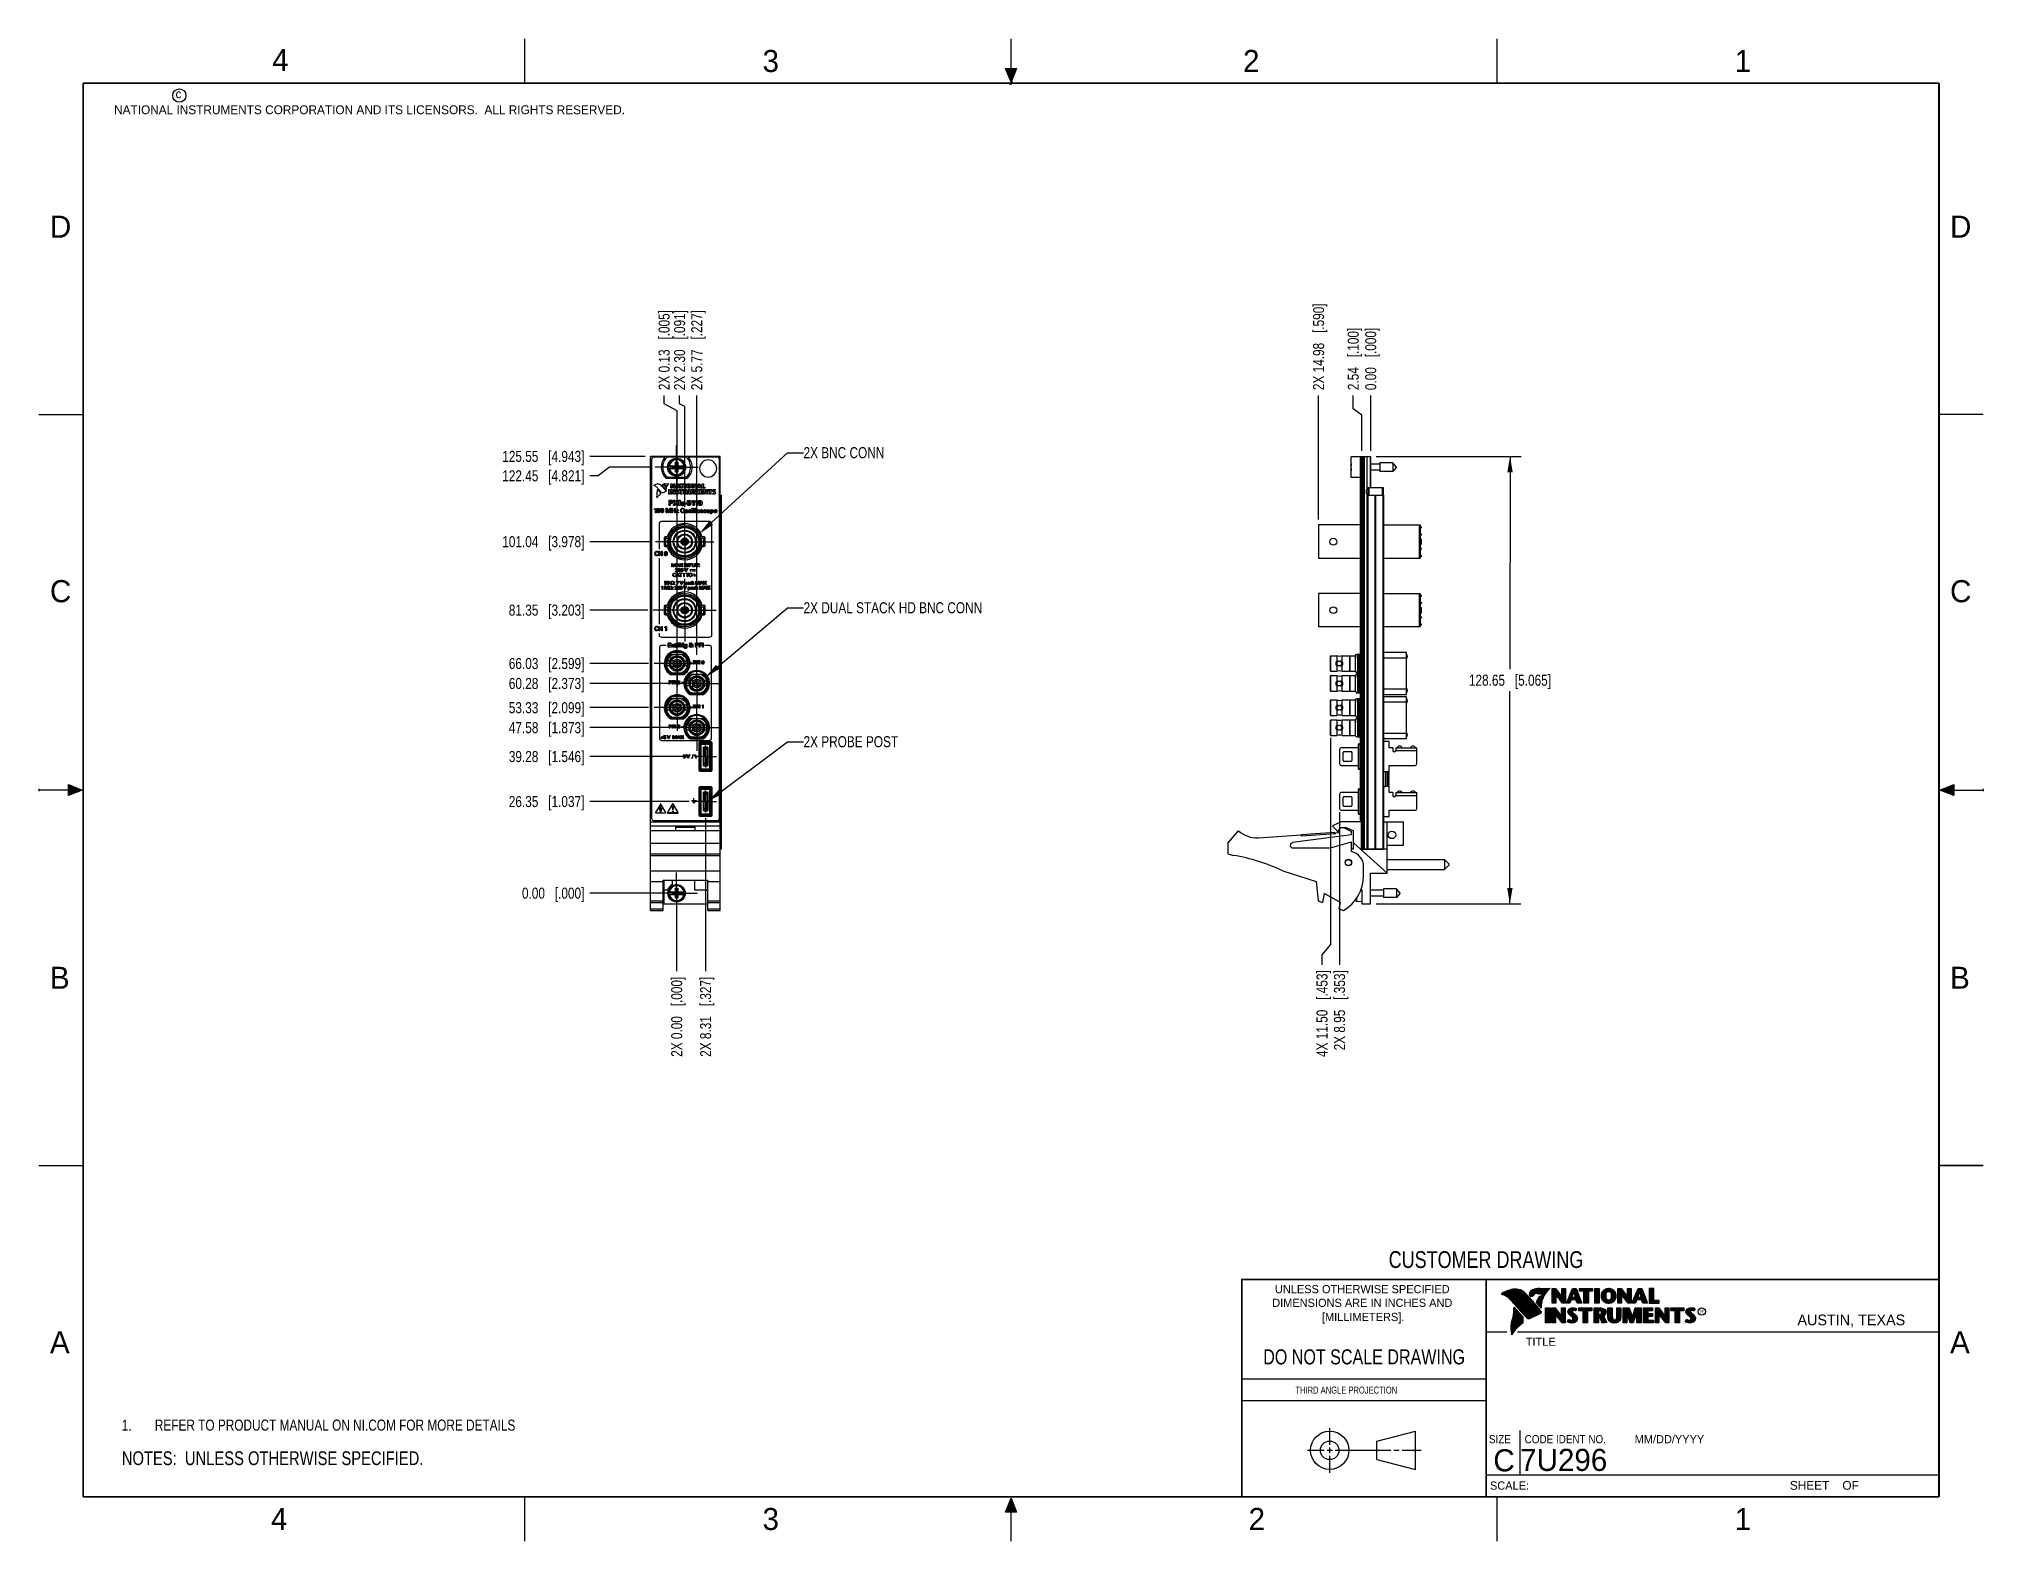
# Model space of a CAD drawing. Header units: inches. Extents: x 0 to 22, y 0 to 17.
import ezdxf

# ---------------------------------------------------------------- set-up
doc = ezdxf.new("R2010")
doc.units = ezdxf.units.IN
doc.header["$LTSCALE"] = 1.21
doc.header["$MEASUREMENT"] = 0
doc.linetypes.add('CENTER', pattern=[0.6, 0.375, -0.075, 0.075, -0.075])
doc.layers.get('0').update_dxf_attribs({"linetype": 'CONTINUOUS'})
for name, color, linetype in [('02___PRT_ALL_AXES', 7, 'CONTINUOUS'), ('03___PRT_ALL_CURVES', 7, 'CONTINUOUS'), ('DATUMCURVES', 7, 'CONTINUOUS'), ('DEFAULT_1', 7, 'CENTER'), ('DETAIL', 7, 'CONTINUOUS'), ('DIMENSIONS', 7, 'CONTINUOUS'), ('THREAD', 7, 'CONTINUOUS')]:
    doc.layers.add(name, color=color, linetype=linetype)
doc.styles.get("Standard").update_dxf_attribs({"font": 'txt', "width": 0.8})
doc.styles.add('TEXTSTYLE_2', font='txt')
doc.styles.add('TEXTSTYLE_3', font='txt', dxfattribs={"width": 0.9})
doc.dimstyles.new('DIMSTYLE_1', dxfattribs={"dimtxt": 0.125, "dimasz": 0.18, "dimexe": 0.125, "dimexo": 0.0625, "dimgap": 0.03125, "dimtad": 0, "dimtih": 1, "dimtoh": 1, "dimzin": 0, "dimdsep": 46, "dimtxsty": 'STANDARD', "dimblk": '_FILLED', "dimblk1": '_FILLED', "dimblk2": '_FILLED', "dimcen": 0.09, "dimazin": 0, "dimtp": 0.01, "dimtm": 0.01, "dimtfac": 1, "dimtofl": 0, "dimtmove": 0, "dimatfit": 3, "dimldrblk": '_FILLED', "dimfxl": 1, "dimtolj": 1, "dimtzin": 0, "dimarcsym": 0})
doc.dimstyles.new('DIMSTYLE_2', dxfattribs={"dimtxt": 0.125, "dimasz": 0.18, "dimexe": 0.125, "dimexo": 0.0625, "dimgap": 0.0625, "dimtad": 0, "dimtih": 1, "dimtoh": 1, "dimzin": 0, "dimdsep": 46, "dimtxsty": 'STANDARD', "dimblk": '_FILLED', "dimblk1": '_FILLED', "dimblk2": '_FILLED', "dimcen": 0.09, "dimazin": 0, "dimtp": 0.01, "dimtm": 0.01, "dimtfac": 1, "dimtofl": 0, "dimtmove": 0, "dimatfit": 3, "dimldrblk": '_FILLED', "dimfxl": 1, "dimtolj": 1, "dimtzin": 0, "dimarcsym": 0})
doc.dimstyles.get("Standard").update_dxf_attribs({"dimtxt": 0.125, "dimasz": 0.18, "dimexe": 0.125, "dimexo": 0.0625, "dimgap": 0.09, "dimtad": 0, "dimtih": 1, "dimtoh": 1, "dimzin": 0, "dimdsep": 46, "dimtxsty": 'STANDARD', "dimblk": '_FILLED', "dimblk1": '_FILLED', "dimblk2": '_FILLED', "dimcen": 0.09, "dimazin": 0, "dimtol": 1, "dimtp": 0.02, "dimtm": 0.02, "dimtfac": 1, "dimtofl": 0, "dimtmove": 0, "dimatfit": 3, "dimldrblk": '_FILLED', "dimfxl": 1, "dimtolj": 1, "dimtzin": 0, "dimarcsym": 0})

msp = doc.modelspace()

# ---------------------------------------------------------------- texts
at = {"color": 2, "linetype": 'CONTINUOUS', "line_spacing_factor": 0.9}
for s, insert, char_height, width, attachment_point, style in [('4', (2.64, 16.887), 0.25, 0.25, 1, 'TEXTSTYLE_2'), ('3', (8.188, 16.875), 0.25, 0.25, 1, 'TEXTSTYLE_2'), ('2', (13.625, 16.875), 0.25, 0.25, 1, 'TEXTSTYLE_2'), ('1', (19.188, 16.875), 0.25, 0.25, 1, 'TEXTSTYLE_2'), ('c', (1.546, 16.428), 0.1, 0.1, 1, 'TEXTSTYLE_2'), ('NATIONAL INSTRUMENTS CORPORATION AND ITS LICENSORS.  ALL RIGHTS RESERVED.', (0.851, 16.248), 0.1, 7.3, 1, 'TEXTSTYLE_2'), ('D', (0.125, 15), 0.25, 0.25, 1, 'TEXTSTYLE_2'), ('D', (21.625, 15), 0.25, 0.25, 1, 'TEXTSTYLE_2'), ('C', (0.125, 10.875), 0.25, 0.25, 1, 'TEXTSTYLE_2'), ('C', (21.625, 10.875), 0.25, 0.25, 1, 'TEXTSTYLE_2'), ('B', (0.125, 6.5), 0.25, 0.25, 1, 'TEXTSTYLE_2'), ('B', (21.625, 6.5), 0.25, 0.25, 1, 'TEXTSTYLE_2'), ('UNLESS OTHERWISE SPECIFIED', (14.974, 2.898), 0.093, 2.418, 2, 'TEXTSTYLE_2'), ('DIMENSIONS ARE IN INCHES AND', (14.974, 2.743), 0.093, 2.604, 2, 'TEXTSTYLE_2'), ('[MILLIMETERS].', (14.984, 2.583), 0.093, 1.302, 2, 'TEXTSTYLE_2'), ('R', (18.797, 2.617), 0.0418, 0.04175, 1, 'TEXTSTYLE_2'), ('AUSTIN, TEXAS', (19.898, 2.564), 0.12158, 1.58049, 1, 'TEXTSTYLE_2'), ('A', (0.125, 2.375), 0.25, 0.25, 1, 'TEXTSTYLE_2'), ('TITLE', (16.824, 2.303), 0.093, 0.465, 1, 'TEXTSTYLE_2'), ('A', (21.625, 2.375), 0.25, 0.25, 1, 'TEXTSTYLE_2'), ('SIZE', (16.407, 1.2), 0.093, 0.3348, 1, 'TEXTSTYLE_3'), ('CODE IDENT NO.', (16.811, 1.2), 0.093, 1.1718, 1, 'TEXTSTYLE_3'), ('MM/DD/YYYY', (18.056, 1.2), 0.093, 0.93, 1, 'TEXTSTYLE_2'), ('SCALE:', (16.419, 0.675), 0.093, 0.558, 1, 'TEXTSTYLE_2'), ('SHEET    OF', (19.812, 0.681), 0.1, 1.1, 1, 'TEXTSTYLE_2'), ('4', (2.625, 0.375), 0.25, 0.25, 1, 'TEXTSTYLE_2'), ('3', (8.188, 0.375), 0.25, 0.25, 1, 'TEXTSTYLE_2'), ('2', (13.688, 0.375), 0.25, 0.25, 1, 'TEXTSTYLE_2'), ('1', (19.188, 0.375), 0.25, 0.25, 1, 'TEXTSTYLE_2')]:
    msp.add_mtext(s, dxfattribs=dict(at, insert=insert, char_height=char_height, width=width, attachment_point=attachment_point, style=style))
at = {"color": 7, "linetype": 'CONTINUOUS', "attachment_point": 2, "line_spacing_factor": 0.9}
for s, insert, char_height, width in [('CUSTOMER DRAWING', (16.374, 3.281), 0.19, 2.432), ('DO NOT SCALE DRAWING', (14.995, 2.17), 0.17, 2.72)]:
    msp.add_mtext(s, dxfattribs=dict(at, insert=insert, char_height=char_height, width=width))
at = {"color": 2, "linetype": 'CONTINUOUS', "insert": (14.218, 1.749), "char_height": 0.08, "width": 1.408, "attachment_point": 1, "line_spacing_factor": 0.9}
msp.add_mtext('THIRD ANGLE PROJECTION', dxfattribs=at)
at = {"color": 7, "linetype": 'CONTINUOUS', "char_height": 0.25, "line_spacing_factor": 0.9, "style": 'TEXTSTYLE_2'}
for s, insert, width, attachment_point in [('C', (16.578, 1.039), 0.25, 2), ('7U296', (16.761, 1.044), 1.25, 1)]:
    msp.add_mtext(s, dxfattribs=dict(at, insert=insert, width=width, attachment_point=attachment_point))
at = {"layer": 'DETAIL', "color": 2, "linetype": 'CONTINUOUS', "char_height": 0.125, "attachment_point": 1, "line_spacing_factor": 0.9}
for s, insert, width in [('2X BNC CONN', (8.652, 12.38), 1.1), ('2X DUAL STACK HD BNC CONN', (8.652, 10.625), 2.5), ('2X PROBE POST', (8.652, 9.109), 1.3)]:
    msp.add_mtext(s, dxfattribs=dict(at, insert=insert, width=width))

# ---------------------------------------------------------------- blocks, each defined once
blk = doc.blocks.new('CUSTOM_NOTE_BL0', base_point=(3.625, 1.312))
at = {"color": 2, "linetype": 'CONTINUOUS', "width": 0.8}
for s, p in [('1.', (0.938, 1.25)), ('REFER TO PRODUCT MANUAL ON NI.COM FOR MORE DETAILS', (1.312, 1.25))]:
    blk.add_text(s, height=0.125, dxfattribs=at).set_placement(p)
blk = doc.blocks.new('*D0')
at = {"layer": 'DIMENSIONS', "color": 2, "linetype": 'CONTINUOUS'}
blk.add_line((7.356, 8.37), (6.235, 8.37), dxfattribs=at)
at = {"layer": 'DIMENSIONS', "color": 2, "linetype": 'CONTINUOUS', "insert": (6.172, 8.432), "char_height": 0.125, "width": 1.325, "attachment_point": 3, "line_spacing_factor": 0.9}
blk.add_mtext('26.35{\\ftxt.shx;\\W1.000000;\\H0.125000; }[1.037]', dxfattribs=at)
blk = doc.blocks.new('_FILLED')
at = {"color": 0, "linetype": 'BYBLOCK'}
blk.add_solid([(0, 0), (-1, 0.17), (-1, -0.17)], dxfattribs=at)
blk = doc.blocks.new('*D1')
at = {"layer": 'DIMENSIONS', "color": 2, "linetype": 'CONTINUOUS'}
blk.add_line((7.004, 7.332), (6.235, 7.332), dxfattribs=at)
at = {"layer": 'DIMENSIONS', "color": 2, "linetype": 'CONTINUOUS', "insert": (6.172, 7.395), "char_height": 0.125, "width": 1.125, "attachment_point": 3, "line_spacing_factor": 0.9}
blk.add_mtext('0.00{\\ftxt.shx;\\W1.000000;\\H0.125000; }[.000]', dxfattribs=at)
blk = doc.blocks.new('*D2')
at = {"layer": 'DIMENSIONS', "color": 2, "linetype": 'CONTINUOUS'}
for p, q in [((6.457, 12.153), (6.327, 12.056)), ((6.91, 12.153), (6.457, 12.153)), ((6.327, 12.056), (6.235, 12.056))]:
    blk.add_line(p, q, dxfattribs=at)
at = {"layer": 'DIMENSIONS', "color": 2, "linetype": 'CONTINUOUS', "insert": (6.172, 12.118), "char_height": 0.125, "width": 1.425, "attachment_point": 3, "line_spacing_factor": 0.9}
blk.add_mtext('122.45{\\ftxt.shx;\\W1.000000;\\H0.125000; }[4.821]', dxfattribs=at)
blk = doc.blocks.new('*D3')
at = {"layer": 'DIMENSIONS', "color": 2, "linetype": 'CONTINUOUS'}
blk.add_line((6.86, 12.275), (6.235, 12.275), dxfattribs=at)
at = {"layer": 'DIMENSIONS', "color": 2, "linetype": 'CONTINUOUS', "insert": (6.172, 12.338), "char_height": 0.125, "width": 1.425, "attachment_point": 3, "line_spacing_factor": 0.9}
blk.add_mtext('125.55{\\ftxt.shx;\\W1.000000;\\H0.125000; }[4.943]', dxfattribs=at)
blk = doc.blocks.new('*D4')
at = {"layer": 'DIMENSIONS', "color": 2, "linetype": 'CONTINUOUS'}
blk.add_line((7.543, 8.182), (7.543, 6.45), dxfattribs=at)
at = {"layer": 'DIMENSIONS', "color": 2, "linetype": 'CONTINUOUS', "insert": (7.481, 6.387), "char_height": 0.125, "width": 1.425, "attachment_point": 3, "rotation": 90, "line_spacing_factor": 0.9}
blk.add_mtext('2X 8.31{\\ftxt.shx;\\W1.000000;\\H0.125000; }[.327]', dxfattribs=at)
blk = doc.blocks.new('*D5')
at = {"layer": 'DIMENSIONS', "color": 2, "linetype": 'CONTINUOUS'}
blk.add_line((7.216, 7.12), (7.216, 6.45), dxfattribs=at)
at = {"layer": 'DIMENSIONS', "color": 2, "linetype": 'CONTINUOUS', "insert": (7.154, 6.387), "char_height": 0.125, "width": 1.425, "attachment_point": 3, "rotation": 90, "line_spacing_factor": 0.9}
blk.add_mtext('2X 0.00{\\ftxt.shx;\\W1.000000;\\H0.125000; }[.000]', dxfattribs=at)
blk = doc.blocks.new('*D6')
at = {"layer": 'DIMENSIONS', "color": 2, "linetype": 'CONTINUOUS'}
for p, q in [((14.871, 12.815), (14.871, 12.963)), ((14.969, 12.741), (14.871, 12.815)), ((14.969, 12.338), (14.969, 12.741))]:
    blk.add_line(p, q, dxfattribs=at)
at = {"layer": 'DIMENSIONS', "color": 2, "linetype": 'CONTINUOUS', "insert": (14.809, 13.025), "char_height": 0.125, "width": 1.125, "attachment_point": 1, "rotation": 90, "line_spacing_factor": 0.9}
blk.add_mtext('2.54{\\ftxt.shx;\\W1.000000;\\H0.125000; }[.100]', dxfattribs=at)
blk = doc.blocks.new('*D7')
at = {"layer": 'DIMENSIONS', "color": 2, "linetype": 'CONTINUOUS'}
blk.add_line((15.069, 12.338), (15.069, 12.963), dxfattribs=at)
at = {"layer": 'DIMENSIONS', "color": 2, "linetype": 'CONTINUOUS', "insert": (15.007, 13.025), "char_height": 0.125, "width": 1.125, "attachment_point": 1, "rotation": 90, "line_spacing_factor": 0.9}
blk.add_mtext('0.00{\\ftxt.shx;\\W1.000000;\\H0.125000; }[.000]', dxfattribs=at)
blk = doc.blocks.new('*D8')
at = {"layer": 'DIMENSIONS', "color": 2, "linetype": 'CONTINUOUS'}
blk.add_line((14.48, 11.563), (14.48, 12.963), dxfattribs=at)
at = {"layer": 'DIMENSIONS', "color": 2, "linetype": 'CONTINUOUS', "insert": (14.417, 13.025), "char_height": 0.125, "width": 1.525, "attachment_point": 1, "rotation": 90, "line_spacing_factor": 0.9}
blk.add_mtext('2X 14.98{\\ftxt.shx;\\W1.000000;\\H0.125000; }[.590]', dxfattribs=at)
blk = doc.blocks.new('*D9')
at = {"layer": 'DIMENSIONS', "color": 2, "linetype": 'CONTINUOUS'}
for p, q in [((14.616, 9.09), (14.616, 6.751)), ((14.616, 6.751), (14.518, 6.633)), ((14.518, 6.633), (14.518, 6.523))]:
    blk.add_line(p, q, dxfattribs=at)
at = {"layer": 'DIMENSIONS', "color": 2, "linetype": 'CONTINUOUS', "insert": (14.456, 6.46), "char_height": 0.125, "width": 1.525, "attachment_point": 3, "rotation": 90, "line_spacing_factor": 0.9}
blk.add_mtext('4X 11.50{\\ftxt.shx;\\W1.000000;\\H0.125000; }[.453]', dxfattribs=at)
blk = doc.blocks.new('*D10')
at = {"layer": 'DIMENSIONS', "color": 2, "linetype": 'CONTINUOUS'}
blk.add_line((14.717, 8.25), (14.717, 6.523), dxfattribs=at)
at = {"layer": 'DIMENSIONS', "color": 2, "linetype": 'CONTINUOUS', "insert": (14.654, 6.46), "char_height": 0.125, "width": 1.425, "attachment_point": 3, "rotation": 90, "line_spacing_factor": 0.9}
blk.add_mtext('2X 8.95{\\ftxt.shx;\\W1.000000;\\H0.125000; }[.353]', dxfattribs=at)
blk = doc.blocks.new('*D11')
at = {"layer": 'DIMENSIONS', "color": 2, "linetype": 'CONTINUOUS'}
for p, q in [((15.132, 12.275), (16.771, 12.275)), ((16.646, 12.275), (16.645, 9.867)), ((16.644, 7.21), (16.645, 9.617)), ((15.13, 7.21), (16.769, 7.21))]:
    blk.add_line(p, q, dxfattribs=at)
at = {"layer": 'DIMENSIONS', "color": 2, "linetype": 'CONTINUOUS', "xscale": 0.18, "yscale": 0.18, "zscale": 0.18}
for p, rotation in [((16.646, 12.275), 89.9773754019), ((16.644, 7.21), 269.9773754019)]:
    blk.add_blockref('_FILLED', p, dxfattribs=dict(at, rotation=rotation))
at = {"layer": 'DIMENSIONS', "color": 2, "linetype": 'CONTINUOUS', "insert": (16.645, 9.805), "char_height": 0.125, "width": 1.425, "attachment_point": 2, "line_spacing_factor": 0.9}
blk.add_mtext('128.65{\\ftxt.shx;\\W1.000000;\\H0.125000; }[5.065]', dxfattribs=at)
blk = doc.blocks.new('*D12')
at = {"layer": 'DIMENSIONS', "color": 2, "linetype": 'CONTINUOUS'}
blk.add_line((7.356, 8.879), (6.235, 8.879), dxfattribs=at)
at = {"layer": 'DIMENSIONS', "color": 2, "linetype": 'CONTINUOUS', "insert": (6.172, 8.941), "char_height": 0.125, "width": 1.325, "attachment_point": 3, "line_spacing_factor": 0.9}
blk.add_mtext('39.28{\\ftxt.shx;\\W1.000000;\\H0.125000; }[1.546]', dxfattribs=at)
blk = doc.blocks.new('*D13')
at = {"layer": 'DIMENSIONS', "color": 2, "linetype": 'CONTINUOUS'}
for p, q in [((7.075, 12.872), (7.075, 12.963)), ((7.221, 12.79), (7.075, 12.872)), ((7.221, 9.494), (7.221, 12.79))]:
    blk.add_line(p, q, dxfattribs=at)
at = {"layer": 'DIMENSIONS', "color": 2, "linetype": 'CONTINUOUS', "insert": (7.012, 13.025), "char_height": 0.125, "width": 1.425, "attachment_point": 1, "rotation": 90, "line_spacing_factor": 0.9}
blk.add_mtext('2X 0.13{\\ftxt.shx;\\W1.000000;\\H0.125000; }[.005]', dxfattribs=at)
blk = doc.blocks.new('*D14')
at = {"layer": 'DIMENSIONS', "color": 2, "linetype": 'CONTINUOUS'}
blk.add_line((7.12, 9.206), (6.235, 9.206), dxfattribs=at)
at = {"layer": 'DIMENSIONS', "color": 2, "linetype": 'CONTINUOUS', "insert": (6.172, 9.268), "char_height": 0.125, "width": 1.325, "attachment_point": 3, "line_spacing_factor": 0.9}
blk.add_mtext('47.58{\\ftxt.shx;\\W1.000000;\\H0.125000; }[1.873]', dxfattribs=at)
blk = doc.blocks.new('*D15')
at = {"layer": 'DIMENSIONS', "color": 2, "linetype": 'CONTINUOUS'}
blk.add_line((6.898, 9.432), (6.235, 9.432), dxfattribs=at)
at = {"layer": 'DIMENSIONS', "color": 2, "linetype": 'CONTINUOUS', "insert": (6.172, 9.494), "char_height": 0.125, "width": 1.325, "attachment_point": 3, "line_spacing_factor": 0.9}
blk.add_mtext('53.33{\\ftxt.shx;\\W1.000000;\\H0.125000; }[2.099]', dxfattribs=at)
blk = doc.blocks.new('*D16')
at = {"layer": 'DIMENSIONS', "color": 2, "linetype": 'CONTINUOUS'}
blk.add_line((7.12, 9.706), (6.235, 9.706), dxfattribs=at)
at = {"layer": 'DIMENSIONS', "color": 2, "linetype": 'CONTINUOUS', "insert": (6.172, 9.768), "char_height": 0.125, "width": 1.325, "attachment_point": 3, "line_spacing_factor": 0.9}
blk.add_mtext('60.28{\\ftxt.shx;\\W1.000000;\\H0.125000; }[2.373]', dxfattribs=at)
blk = doc.blocks.new('*D17')
at = {"layer": 'DIMENSIONS', "color": 2, "linetype": 'CONTINUOUS'}
blk.add_line((6.898, 9.932), (6.235, 9.932), dxfattribs=at)
at = {"layer": 'DIMENSIONS', "color": 2, "linetype": 'CONTINUOUS', "insert": (6.172, 9.994), "char_height": 0.125, "width": 1.325, "attachment_point": 3, "line_spacing_factor": 0.9}
blk.add_mtext('66.03{\\ftxt.shx;\\W1.000000;\\H0.125000; }[2.599]', dxfattribs=at)
blk = doc.blocks.new('*D18')
at = {"layer": 'DIMENSIONS', "color": 2, "linetype": 'CONTINUOUS'}
blk.add_line((6.89, 10.535), (6.235, 10.535), dxfattribs=at)
at = {"layer": 'DIMENSIONS', "color": 2, "linetype": 'CONTINUOUS', "insert": (6.172, 10.598), "char_height": 0.125, "width": 1.325, "attachment_point": 3, "line_spacing_factor": 0.9}
blk.add_mtext('81.35{\\ftxt.shx;\\W1.000000;\\H0.125000; }[3.203]', dxfattribs=at)
blk = doc.blocks.new('*D19')
at = {"layer": 'DIMENSIONS', "color": 2, "linetype": 'CONTINUOUS'}
blk.add_line((6.915, 11.31), (6.235, 11.31), dxfattribs=at)
at = {"layer": 'DIMENSIONS', "color": 2, "linetype": 'CONTINUOUS', "insert": (6.172, 11.373), "char_height": 0.125, "width": 1.425, "attachment_point": 3, "line_spacing_factor": 0.9}
blk.add_mtext('101.04{\\ftxt.shx;\\W1.000000;\\H0.125000; }[3.978]', dxfattribs=at)
blk = doc.blocks.new('*D20')
at = {"layer": 'DIMENSIONS', "color": 2, "linetype": 'CONTINUOUS'}
blk.add_line((7.443, 10.029), (7.443, 12.963), dxfattribs=at)
at = {"layer": 'DIMENSIONS', "color": 2, "linetype": 'CONTINUOUS', "insert": (7.381, 13.025), "char_height": 0.125, "width": 1.425, "attachment_point": 1, "rotation": 90, "line_spacing_factor": 0.9}
blk.add_mtext('2X 5.77{\\ftxt.shx;\\W1.000000;\\H0.125000; }[.227]', dxfattribs=at)
blk = doc.blocks.new('*D21')
at = {"layer": 'DIMENSIONS', "color": 2, "linetype": 'CONTINUOUS'}
for p, q in [((7.25, 12.87), (7.25, 12.963)), ((7.307, 12.84), (7.25, 12.87)), ((7.307, 11.702), (7.307, 12.84))]:
    blk.add_line(p, q, dxfattribs=at)
at = {"layer": 'DIMENSIONS', "color": 2, "linetype": 'CONTINUOUS', "insert": (7.187, 13.025), "char_height": 0.125, "width": 1.425, "attachment_point": 1, "rotation": 90, "line_spacing_factor": 0.9}
blk.add_mtext('2X 2.30{\\ftxt.shx;\\W1.000000;\\H0.125000; }[.091]', dxfattribs=at)
blk = doc.blocks.new('NOTES_HEADER_BL1', base_point=(3.1215, 0.9375))
at = {"layer": 'DETAIL', "color": 2, "linetype": 'CONTINUOUS', "width": 0.8}
blk.add_text('NOTES:  UNLESS OTHERWISE SPECIFIED.', height=0.156, dxfattribs=at).set_placement((0.9375, 0.8595))

# ---------------------------------------------------------------- dimensions: what is measured, and where the dimension line sits
at = {"layer": 'DIMENSIONS', "color": 2, "linetype": 'CONTINUOUS'}
for feature_location, offset, origin, text, picture, middle in [((14.48, 11.563), (0, 1.4), (15.069, 11.5), '2X <>', '*D8', (14.48, 13.788)), ((7.221369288, 9.494219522), (-0.14682679, 3.4685), (7.216369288, 9.431719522), '2X <>', '*D13', (7.074542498, 13.737719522)), ((7.307, 11.702), (-0.057, 1.26), (7.216, 11.64), '2X <>', '*D21', (7.25, 13.738)), ((7.443, 10.029), (0, 2.934), (7.216, 9.966), '2X <>', '*D20', (7.443, 13.738)), ((14.616, 9.09), (-0.098, -2.567), (15.069, 10.018), '4X <>', '*D9', (14.518, 5.698)), ((14.717, 8.25), (0, -1.727), (15.069, 8.959), '2X <>', '*D10', (14.717, 5.748)), ((7.543, 8.182), (0, -1.732), (7.216, 7.183), '2X <>', '*D4', (7.543, 5.675)), ((7.216369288, 7.120301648), (0, -0.670492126), (7.216369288, 7.182801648), '2X <>', '*D5', (7.216369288, 5.674809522))]:
    dim = msp.add_ordinate_dim(feature_location=feature_location, offset=offset, dtype=1, origin=origin, text=text, dimstyle='DIMSTYLE_1', dxfattribs=at)
    dim.commit()
    dim.dimension.update_dxf_attribs({"geometry": picture, "text_midpoint": middle})
for feature_location, offset, dtype, origin, picture, middle in [((14.969, 12.338), (-0.098, 0.625), 1, (15.069, 12.275), '*D6', (14.871, 13.588)), ((15.069190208, 12.337719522), (0, 0.625), 1, (15.069190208, 12.275219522), '*D7', (15.069190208, 13.587719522)), ((6.86, 12.275), (-0.625, 0), 0, (6.922, 7.332), '*D3', (5.46, 12.275)), ((6.91, 12.153), (-0.676, -0.097), 0, (6.973, 7.332), '*D2', (5.46, 12.056)), ((6.915, 11.31), (-0.68, 0), 0, (6.977, 7.332), '*D19', (5.46, 11.31)), ((6.89, 10.535), (-0.655, 0), 0, (6.952, 7.332), '*D18', (5.51, 10.535)), ((6.898, 9.932), (-0.663, 0), 0, (6.961, 7.332), '*D17', (5.51, 9.932)), ((7.12, 9.706), (-0.886, 0), 0, (7.183, 7.332), '*D16', (5.51, 9.706)), ((6.898, 9.432), (-0.663, 0), 0, (6.961, 7.332), '*D15', (5.51, 9.432)), ((7.12, 9.206), (-0.886, 0), 0, (7.183, 7.332), '*D14', (5.51, 9.206)), ((7.356, 8.879), (-1.121, 0), 0, (7.418, 7.332), '*D12', (5.51, 8.879)), ((7.356, 8.37), (-1.121, 0), 0, (7.067, 7.332), '*D0', (5.51, 8.37)), ((7.004361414, 7.332309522), (-0.769492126, 0), 0, (7.066861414, 7.332309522), '*D1', (5.609869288, 7.332309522))]:
    dim = msp.add_ordinate_dim(feature_location=feature_location, offset=offset, dtype=dtype, origin=origin, dimstyle='DIMSTYLE_1', dxfattribs=at)
    dim.commit()
    dim.dimension.update_dxf_attribs({"geometry": picture, "text_midpoint": middle})
dim = msp.add_linear_dim(base=(16.6441, 7.2097), p1=(15.0692, 12.2752), p2=(15.0672, 7.2103), angle=269.9774, dimstyle='DIMSTYLE_2', dxfattribs=at)
dim.commit()
dim.dimension.update_dxf_attribs({"geometry": '*D11', "text_midpoint": (16.6451, 9.7421), "dimtype": 160})

# ---------------------------------------------------------------- hatches: boundary and pattern name
at = {"linetype": 'CONTINUOUS'}
for points in [[(11, 16.51), (10.938, 16.666), (11.062, 16.666)], [(0.334, 8.562), (0.49, 8.5), (0.334, 8.438)], [(21.666, 8.562), (21.666, 8.438), (21.51, 8.5)], [(10.938, 0.329), (11, 0.485), (11.062, 0.329)]]:
    msp.add_hatch(color=2, dxfattribs=at).paths.add_polyline_path(points)

# ---------------------------------------------------------------- linework, layer by layer
at = {"color": 2, "linetype": 'CONTINUOUS'}
for p, q in [((5.5, 16.5), (5.5, 17)), ((11, 16.485), (11, 17)), ((16.5, 16.5), (16.5, 17)), ((11, 16.51), (10.938, 16.666)), ((10.938, 16.666), (11.062, 16.666)), ((11.015, 16.515), (10.985, 16.485)), ((10.985, 16.485), (11, 16.515)), ((11.062, 16.666), (11, 16.51)), ((11, 16.485), (11.015, 16.515)), ((0, 12.75), (0.5, 12.75)), ((22, 12.75), (21.5, 12.75)), ((0, 8.515), (0, 8.485)), ((0.49, 8.5), (0, 8.5)), ((0.334, 8.438), (0.334, 8.562)), ((0.334, 8.562), (0.49, 8.5)), ((0.49, 8.5), (0.334, 8.438)), ((21.51, 8.5), (21.666, 8.562)), ((21.51, 8.5), (22, 8.5)), ((21.666, 8.438), (21.51, 8.5)), ((21.666, 8.562), (21.666, 8.438)), ((22, 8.515), (22, 8.485)), ((0, 4.25), (0.5, 4.25)), ((16.375, 2.96), (21.5, 2.96)), ((16.558, 2.796), (16.558, 2.799)), ((16.565, 2.794), (16.565, 2.803)), ((16.571, 2.791), (16.571, 2.808)), ((16.578, 2.788), (16.578, 2.812)), ((16.585, 2.785), (16.585, 2.815)), ((16.592, 2.781), (16.592, 2.819)), ((16.599, 2.778), (16.599, 2.822)), ((16.606, 2.774), (16.606, 2.825)), ((16.612, 2.77), (16.612, 2.828)), ((16.619, 2.765), (16.619, 2.83)), ((16.626, 2.76), (16.626, 2.832)), ((16.633, 2.755), (16.633, 2.835)), ((16.64, 2.749), (16.64, 2.837)), ((16.647, 2.743), (16.647, 2.839)), ((16.653, 2.737), (16.653, 2.84)), ((16.66, 2.729), (16.66, 2.842)), ((16.667, 2.722), (16.667, 2.844)), ((16.674, 2.715), (16.674, 2.845)), ((16.681, 2.707), (16.681, 2.846)), ((16.687, 2.699), (16.687, 2.847)), ((16.794, 2.533), (16.692, 2.649)), ((16.694, 2.692), (16.694, 2.847)), ((16.701, 2.684), (16.701, 2.847)), ((16.708, 2.676), (16.708, 2.847)), ((16.715, 2.669), (16.715, 2.847)), ((16.722, 2.661), (16.722, 2.846)), ((16.728, 2.653), (16.728, 2.846)), ((16.735, 2.645), (16.735, 2.844)), ((16.742, 2.637), (16.742, 2.843)), ((16.749, 2.629), (16.749, 2.842)), ((16.756, 2.62), (16.756, 2.84)), ((16.763, 2.612), (16.763, 2.838)), ((16.769, 2.605), (16.769, 2.835)), ((16.776, 2.597), (16.776, 2.832)), ((16.783, 2.589), (16.783, 2.828)), ((16.79, 2.581), (16.79, 2.824)), ((16.797, 2.574), (16.797, 2.819)), ((16.804, 2.567), (16.804, 2.814)), ((16.81, 2.559), (16.81, 2.807)), ((16.817, 2.552), (16.817, 2.8)), ((16.824, 2.545), (16.824, 2.792)), ((16.831, 2.538), (16.831, 2.785)), ((16.838, 2.531), (16.838, 2.778)), ((16.844, 2.526), (16.844, 2.771)), ((16.851, 2.523), (16.851, 2.764)), ((16.858, 2.522), (16.858, 2.757)), ((16.886, 2.766), (16.863, 2.794)), ((16.865, 2.524), (16.865, 2.749)), ((16.888, 2.772), (16.868, 2.795)), ((16.872, 2.791), (16.872, 2.809)), ((16.872, 2.527), (16.872, 2.742)), ((16.879, 2.783), (16.879, 2.821)), ((16.879, 2.53), (16.879, 2.735)), ((16.885, 2.775), (16.885, 2.828)), ((16.885, 2.533), (16.885, 2.727)), ((16.892, 2.775), (16.892, 2.833)), ((16.892, 2.536), (16.892, 2.719)), ((16.899, 2.779), (16.899, 2.837)), ((16.899, 2.539), (16.899, 2.71)), ((16.906, 2.784), (16.906, 2.841)), ((16.906, 2.542), (16.906, 2.702)), ((16.913, 2.79), (16.913, 2.844)), ((16.913, 2.545), (16.913, 2.694)), ((16.92, 2.797), (16.92, 2.846)), ((16.92, 2.548), (16.92, 2.686)), ((16.926, 2.802), (16.926, 2.848)), ((16.926, 2.551), (16.926, 2.677)), ((16.933, 2.805), (16.933, 2.849)), ((16.933, 2.554), (16.933, 2.669)), ((16.94, 2.808), (16.94, 2.85)), ((16.94, 2.557), (16.94, 2.661)), ((16.962, 2.68), (16.943, 2.701)), ((16.947, 2.808), (16.947, 2.851)), ((16.947, 2.561), (16.947, 2.653)), ((16.965, 2.683), (16.949, 2.701)), ((16.954, 2.807), (16.954, 2.852)), ((16.954, 2.696), (16.954, 2.711)), ((16.954, 2.564), (16.954, 2.644)), ((16.961, 2.805), (16.961, 2.852)), ((16.961, 2.688), (16.961, 2.727)), ((16.967, 2.803), (16.967, 2.853)), ((16.967, 2.68), (16.967, 2.744)), ((16.974, 2.803), (16.974, 2.854)), ((16.974, 2.672), (16.974, 2.757)), ((16.981, 2.802), (16.981, 2.854)), ((16.981, 2.664), (16.981, 2.763)), ((16.984, 2.859), (17.1, 2.861)), ((16.984, 2.854), (17.087, 2.856)), ((16.988, 2.802), (16.988, 2.854)), ((16.988, 2.656), (16.988, 2.767)), ((16.995, 2.802), (16.995, 2.854)), ((16.995, 2.675), (16.995, 2.768)), ((16.999, 2.637), (16.995, 2.642)), ((17.002, 2.801), (17.002, 2.854)), ((17.002, 2.719), (17.002, 2.769)), ((17.008, 2.796), (17.008, 2.855)), ((17.008, 2.739), (17.008, 2.77)), ((17.015, 2.755), (17.015, 2.855)), ((17.022, 2.769), (17.022, 2.855)), ((17.029, 2.782), (17.029, 2.855)), ((17.036, 2.793), (17.036, 2.855)), ((17.042, 2.804), (17.042, 2.855)), ((17.049, 2.813), (17.049, 2.855)), ((17.056, 2.822), (17.056, 2.855)), ((17.063, 2.83), (17.063, 2.855)), ((17.07, 2.838), (17.07, 2.855)), ((17.077, 2.845), (17.077, 2.856)), ((17.124, 2.859), (17.161, 2.859)), ((17.124, 2.691), (17.124, 2.859)), ((17.164, 2.691), (17.124, 2.691)), ((17.129, 2.854), (17.158, 2.854)), ((17.129, 2.696), (17.129, 2.854)), ((17.159, 2.696), (17.129, 2.696)), ((17.138, 2.696), (17.138, 2.854)), ((17.145, 2.696), (17.145, 2.854)), ((17.151, 2.696), (17.151, 2.854)), ((17.158, 2.854), (17.238, 2.749)), ((17.159, 2.804), (17.158, 2.854)), ((17.242, 2.696), (17.159, 2.804)), ((17.159, 2.804), (17.159, 2.696)), ((17.161, 2.859), (17.233, 2.764)), ((17.239, 2.691), (17.164, 2.79)), ((17.164, 2.79), (17.164, 2.691)), ((17.165, 2.797), (17.165, 2.846)), ((17.171, 2.788), (17.171, 2.837)), ((17.178, 2.779), (17.178, 2.828)), ((17.185, 2.77), (17.185, 2.82)), ((17.191, 2.762), (17.191, 2.811)), ((17.198, 2.753), (17.198, 2.802)), ((17.205, 2.744), (17.205, 2.793)), ((17.211, 2.736), (17.211, 2.784)), ((17.218, 2.727), (17.218, 2.776)), ((17.225, 2.718), (17.225, 2.767)), ((17.232, 2.71), (17.232, 2.758)), ((17.233, 2.859), (17.273, 2.859)), ((17.233, 2.764), (17.233, 2.859)), ((17.238, 2.854), (17.268, 2.854)), ((17.238, 2.749), (17.238, 2.854)), ((17.238, 2.701), (17.238, 2.749)), ((17.273, 2.691), (17.239, 2.691)), ((17.268, 2.696), (17.242, 2.696)), ((17.245, 2.696), (17.245, 2.854)), ((17.252, 2.696), (17.252, 2.854)), ((17.258, 2.696), (17.258, 2.854)), ((17.265, 2.696), (17.265, 2.854)), ((17.268, 2.854), (17.268, 2.696)), ((17.273, 2.859), (17.273, 2.691)), ((17.283, 2.692), (17.352, 2.859)), ((17.323, 2.692), (17.283, 2.692)), ((17.29, 2.696), (17.355, 2.854)), ((17.319, 2.696), (17.29, 2.696)), ((17.298, 2.696), (17.298, 2.716)), ((17.305, 2.696), (17.305, 2.732)), ((17.312, 2.696), (17.312, 2.749)), ((17.318, 2.696), (17.318, 2.765)), ((17.336, 2.736), (17.319, 2.696)), ((17.339, 2.732), (17.323, 2.692)), ((17.325, 2.71), (17.325, 2.781)), ((17.332, 2.727), (17.332, 2.798)), ((17.394, 2.736), (17.336, 2.736)), ((17.338, 2.736), (17.338, 2.814)), ((17.39, 2.732), (17.339, 2.732)), ((17.341, 2.753), (17.362, 2.823)), ((17.389, 2.753), (17.341, 2.753)), ((17.345, 2.767), (17.345, 2.83)), ((17.345, 2.736), (17.345, 2.753)), ((17.347, 2.758), (17.366, 2.818)), ((17.383, 2.758), (17.347, 2.758)), ((17.352, 2.859), (17.394, 2.859)), ((17.352, 2.788), (17.352, 2.847)), ((17.352, 2.736), (17.352, 2.753)), ((17.355, 2.854), (17.39, 2.854)), ((17.358, 2.81), (17.358, 2.854)), ((17.358, 2.736), (17.358, 2.753)), ((17.362, 2.823), (17.37, 2.823)), ((17.365, 2.823), (17.365, 2.854)), ((17.365, 2.736), (17.365, 2.753)), ((17.366, 2.818), (17.366, 2.818)), ((17.366, 2.818), (17.383, 2.758)), ((17.37, 2.823), (17.389, 2.753)), ((17.372, 2.817), (17.372, 2.854)), ((17.372, 2.736), (17.372, 2.753)), ((17.378, 2.792), (17.378, 2.854)), ((17.378, 2.736), (17.378, 2.753)), ((17.385, 2.768), (17.385, 2.854)), ((17.385, 2.736), (17.385, 2.753)), ((17.39, 2.854), (17.45, 2.696)), ((17.404, 2.692), (17.39, 2.732)), ((17.392, 2.736), (17.392, 2.851)), ((17.394, 2.859), (17.457, 2.692)), ((17.407, 2.696), (17.394, 2.736)), ((17.398, 2.723), (17.398, 2.833)), ((17.457, 2.692), (17.404, 2.692)), ((17.405, 2.703), (17.405, 2.816)), ((17.45, 2.696), (17.407, 2.696)), ((17.412, 2.696), (17.412, 2.798)), ((17.418, 2.696), (17.418, 2.781)), ((17.425, 2.696), (17.425, 2.763)), ((17.432, 2.696), (17.432, 2.745)), ((17.433, 2.859), (17.58, 2.859)), ((17.433, 2.828), (17.433, 2.859)), ((17.481, 2.828), (17.433, 2.828)), ((17.438, 2.854), (17.575, 2.854)), ((17.438, 2.833), (17.438, 2.854)), ((17.486, 2.833), (17.438, 2.833)), ((17.438, 2.696), (17.438, 2.728)), ((17.445, 2.833), (17.445, 2.854)), ((17.445, 2.696), (17.445, 2.71)), ((17.452, 2.833), (17.452, 2.854)), ((17.458, 2.833), (17.458, 2.854)), ((17.465, 2.833), (17.465, 2.854)), ((17.472, 2.833), (17.472, 2.854)), ((17.479, 2.833), (17.479, 2.854)), ((17.481, 2.692), (17.481, 2.828)), ((17.532, 2.692), (17.481, 2.692)), ((17.486, 2.833), (17.485, 2.854)), ((17.486, 2.696), (17.486, 2.833)), ((17.527, 2.696), (17.486, 2.696)), ((17.492, 2.696), (17.492, 2.854)), ((17.499, 2.696), (17.499, 2.854)), ((17.505, 2.696), (17.505, 2.854)), ((17.512, 2.696), (17.512, 2.854)), ((17.519, 2.696), (17.519, 2.854)), ((17.527, 2.833), (17.525, 2.854)), ((17.575, 2.833), (17.527, 2.833)), ((17.527, 2.833), (17.527, 2.696)), ((17.532, 2.833), (17.532, 2.854)), ((17.58, 2.828), (17.532, 2.828)), ((17.532, 2.828), (17.532, 2.692)), ((17.539, 2.833), (17.539, 2.854)), ((17.545, 2.833), (17.545, 2.854)), ((17.552, 2.833), (17.552, 2.854)), ((17.559, 2.833), (17.559, 2.854)), ((17.565, 2.833), (17.565, 2.854)), ((17.572, 2.833), (17.572, 2.854)), ((17.575, 2.854), (17.575, 2.833)), ((17.58, 2.859), (17.58, 2.828)), ((17.606, 2.859), (17.656, 2.859)), ((17.606, 2.692), (17.606, 2.859)), ((17.656, 2.692), (17.606, 2.692)), ((17.611, 2.854), (17.652, 2.854)), ((17.611, 2.696), (17.611, 2.854)), ((17.652, 2.696), (17.611, 2.696)), ((17.619, 2.696), (17.619, 2.854)), ((17.625, 2.696), (17.625, 2.854)), ((17.632, 2.696), (17.632, 2.854)), ((17.639, 2.696), (17.639, 2.854)), ((17.645, 2.696), (17.645, 2.854)), ((17.652, 2.854), (17.652, 2.696)), ((17.656, 2.859), (17.656, 2.692)), ((17.685, 2.787), (17.686, 2.79)), ((17.685, 2.784), (17.685, 2.787)), ((17.685, 2.78), (17.685, 2.784)), ((17.685, 2.777), (17.685, 2.78)), ((17.685, 2.774), (17.685, 2.777)), ((17.685, 2.77), (17.685, 2.774)), ((17.685, 2.767), (17.685, 2.77)), ((17.686, 2.763), (17.685, 2.767)), ((17.686, 2.793), (17.687, 2.796)), ((17.686, 2.79), (17.686, 2.793)), ((17.686, 2.76), (17.686, 2.763)), ((17.687, 2.757), (17.686, 2.76)), ((17.687, 2.796), (17.688, 2.799)), ((17.688, 2.753), (17.687, 2.757)), ((17.688, 2.802), (17.689, 2.805)), ((17.688, 2.799), (17.688, 2.802)), ((17.689, 2.75), (17.688, 2.753)), ((17.689, 2.805), (17.69, 2.808)), ((17.69, 2.747), (17.689, 2.75)), ((17.69, 2.808), (17.692, 2.811)), ((17.691, 2.744), (17.69, 2.808)), ((17.691, 2.744), (17.69, 2.747)), ((17.692, 2.741), (17.691, 2.744)), ((17.692, 2.811), (17.693, 2.813)), ((17.693, 2.738), (17.692, 2.741)), ((17.693, 2.813), (17.694, 2.816)), ((17.694, 2.735), (17.693, 2.738)), ((17.694, 2.816), (17.696, 2.819)), ((17.696, 2.733), (17.694, 2.735)), ((17.696, 2.819), (17.697, 2.821)), ((17.697, 2.73), (17.696, 2.733)), ((17.697, 2.821), (17.699, 2.824)), ((17.697, 2.73), (17.697, 2.821)), ((17.699, 2.728), (17.697, 2.73)), ((17.699, 2.824), (17.701, 2.826)), ((17.7, 2.725), (17.699, 2.728)), ((17.702, 2.723), (17.7, 2.725)), ((17.701, 2.826), (17.703, 2.828)), ((17.704, 2.72), (17.702, 2.723)), ((17.703, 2.828), (17.705, 2.831)), ((17.704, 2.72), (17.705, 2.831)), ((17.706, 2.718), (17.704, 2.72)), ((17.705, 2.831), (17.707, 2.833)), ((17.708, 2.716), (17.706, 2.718)), ((17.707, 2.833), (17.709, 2.835)), ((17.71, 2.714), (17.708, 2.716)), ((17.709, 2.835), (17.711, 2.837)), ((17.71, 2.714), (17.711, 2.837)), ((17.712, 2.712), (17.71, 2.714)), ((17.711, 2.837), (17.714, 2.839)), ((17.715, 2.71), (17.712, 2.712)), ((17.714, 2.839), (17.716, 2.841)), ((17.717, 2.708), (17.715, 2.71)), ((17.716, 2.841), (17.719, 2.843)), ((17.717, 2.708), (17.719, 2.843)), ((17.719, 2.707), (17.717, 2.708)), ((17.719, 2.843), (17.721, 2.844)), ((17.722, 2.705), (17.719, 2.707)), ((17.721, 2.844), (17.724, 2.846)), ((17.725, 2.704), (17.722, 2.705)), ((17.724, 2.846), (17.726, 2.847)), ((17.725, 2.704), (17.724, 2.846)), ((17.727, 2.702), (17.725, 2.704)), ((17.726, 2.847), (17.729, 2.849)), ((17.727, 2.79), (17.728, 2.792)), ((17.727, 2.788), (17.727, 2.79)), ((17.727, 2.786), (17.727, 2.788)), ((17.727, 2.783), (17.727, 2.786)), ((17.727, 2.781), (17.727, 2.783)), ((17.727, 2.779), (17.727, 2.781)), ((17.727, 2.777), (17.727, 2.779)), ((17.727, 2.774), (17.727, 2.777)), ((17.727, 2.772), (17.727, 2.774)), ((17.727, 2.77), (17.727, 2.772)), ((17.727, 2.767), (17.727, 2.77)), ((17.727, 2.765), (17.727, 2.767)), ((17.727, 2.763), (17.727, 2.765)), ((17.728, 2.761), (17.727, 2.763)), ((17.73, 2.701), (17.727, 2.702)), ((17.728, 2.796), (17.729, 2.798)), ((17.728, 2.794), (17.728, 2.796)), ((17.728, 2.792), (17.728, 2.794)), ((17.728, 2.758), (17.728, 2.761)), ((17.728, 2.756), (17.728, 2.758)), ((17.729, 2.754), (17.728, 2.756)), ((17.729, 2.849), (17.731, 2.85)), ((17.729, 2.802), (17.73, 2.803)), ((17.729, 2.8), (17.729, 2.802)), ((17.729, 2.798), (17.729, 2.8)), ((17.729, 2.752), (17.729, 2.754)), ((17.73, 2.75), (17.729, 2.752)), ((17.73, 2.805), (17.731, 2.807)), ((17.73, 2.803), (17.73, 2.805)), ((17.73, 2.748), (17.73, 2.75)), ((17.731, 2.747), (17.73, 2.748)), ((17.73, 2.701), (17.73, 2.747)), ((17.733, 2.7), (17.73, 2.701)), ((17.731, 2.85), (17.734, 2.851)), ((17.731, 2.807), (17.731, 2.85)), ((17.731, 2.807), (17.732, 2.808)), ((17.731, 2.745), (17.731, 2.747)), ((17.732, 2.743), (17.731, 2.745)), ((17.732, 2.81), (17.733, 2.812)), ((17.732, 2.808), (17.732, 2.81)), ((17.732, 2.741), (17.732, 2.743)), ((17.733, 2.74), (17.732, 2.741)), ((17.733, 2.812), (17.734, 2.813)), ((17.734, 2.738), (17.733, 2.74)), ((17.736, 2.699), (17.733, 2.7)), ((17.734, 2.851), (17.737, 2.852)), ((17.734, 2.813), (17.735, 2.815)), ((17.735, 2.737), (17.734, 2.738)), ((17.735, 2.816), (17.736, 2.818)), ((17.735, 2.815), (17.735, 2.816)), ((17.736, 2.735), (17.735, 2.737)), ((17.736, 2.818), (17.737, 2.819)), ((17.736, 2.734), (17.736, 2.735)), ((17.737, 2.732), (17.736, 2.734)), ((17.739, 2.698), (17.736, 2.699)), ((17.737, 2.852), (17.74, 2.853)), ((17.737, 2.819), (17.737, 2.852)), ((17.737, 2.819), (17.738, 2.821)), ((17.738, 2.731), (17.737, 2.732)), ((17.738, 2.821), (17.74, 2.822)), ((17.74, 2.73), (17.738, 2.731)), ((17.739, 2.698), (17.738, 2.731)), ((17.742, 2.697), (17.739, 2.698)), ((17.74, 2.853), (17.743, 2.853)), ((17.74, 2.822), (17.741, 2.823)), ((17.741, 2.728), (17.74, 2.73)), ((17.741, 2.823), (17.742, 2.824)), ((17.742, 2.727), (17.741, 2.728)), ((17.742, 2.824), (17.743, 2.825)), ((17.743, 2.726), (17.742, 2.727)), ((17.746, 2.697), (17.742, 2.697)), ((17.743, 2.853), (17.746, 2.854)), ((17.743, 2.825), (17.745, 2.826)), ((17.745, 2.725), (17.743, 2.726)), ((17.745, 2.826), (17.746, 2.827)), ((17.746, 2.724), (17.745, 2.725)), ((17.746, 2.854), (17.749, 2.855)), ((17.746, 2.827), (17.746, 2.854)), ((17.746, 2.827), (17.747, 2.828)), ((17.748, 2.723), (17.746, 2.724)), ((17.746, 2.697), (17.746, 2.724)), ((17.749, 2.696), (17.746, 2.697)), ((17.747, 2.828), (17.749, 2.828)), ((17.749, 2.722), (17.748, 2.723)), ((17.749, 2.855), (17.752, 2.855)), ((17.749, 2.828), (17.75, 2.829)), ((17.751, 2.722), (17.749, 2.722)), ((17.752, 2.696), (17.749, 2.696)), ((17.75, 2.829), (17.752, 2.83)), ((17.752, 2.721), (17.751, 2.722)), ((17.752, 2.855), (17.755, 2.855)), ((17.752, 2.83), (17.752, 2.855)), ((17.752, 2.83), (17.753, 2.83)), ((17.754, 2.721), (17.752, 2.721)), ((17.752, 2.696), (17.752, 2.721)), ((17.756, 2.695), (17.752, 2.696)), ((17.753, 2.83), (17.755, 2.831)), ((17.755, 2.72), (17.754, 2.721)), ((17.755, 2.855), (17.758, 2.856)), ((17.755, 2.831), (17.757, 2.831)), ((17.757, 2.72), (17.755, 2.72)), ((17.759, 2.695), (17.756, 2.695)), ((17.757, 2.831), (17.758, 2.831)), ((17.759, 2.72), (17.757, 2.72)), ((17.758, 2.856), (17.762, 2.856)), ((17.758, 2.831), (17.76, 2.831)), ((17.759, 2.831), (17.759, 2.856)), ((17.761, 2.72), (17.759, 2.72)), ((17.759, 2.695), (17.759, 2.72)), ((17.763, 2.695), (17.759, 2.695)), ((17.76, 2.831), (17.762, 2.831)), ((17.762, 2.72), (17.761, 2.72)), ((17.762, 2.856), (17.765, 2.856)), ((17.762, 2.831), (17.764, 2.831)), ((17.764, 2.72), (17.762, 2.72)), ((17.766, 2.695), (17.763, 2.695)), ((17.764, 2.831), (17.765, 2.831)), ((17.766, 2.72), (17.764, 2.72)), ((17.765, 2.856), (17.768, 2.855)), ((17.765, 2.831), (17.767, 2.831)), ((17.768, 2.72), (17.766, 2.72)), ((17.766, 2.695), (17.766, 2.72)), ((17.769, 2.695), (17.766, 2.695)), ((17.767, 2.831), (17.769, 2.83)), ((17.768, 2.855), (17.771, 2.855)), ((17.768, 2.831), (17.768, 2.855)), ((17.769, 2.721), (17.768, 2.72)), ((17.769, 2.83), (17.77, 2.83)), ((17.771, 2.721), (17.769, 2.721)), ((17.772, 2.696), (17.769, 2.695)), ((17.77, 2.83), (17.772, 2.829)), ((17.771, 2.855), (17.774, 2.855)), ((17.773, 2.722), (17.771, 2.721)), ((17.772, 2.829), (17.773, 2.829)), ((17.772, 2.696), (17.773, 2.722)), ((17.776, 2.696), (17.772, 2.696)), ((17.773, 2.829), (17.775, 2.828)), ((17.774, 2.722), (17.773, 2.722)), ((17.774, 2.855), (17.777, 2.854)), ((17.774, 2.829), (17.774, 2.855)), ((17.776, 2.723), (17.774, 2.722)), ((17.775, 2.828), (17.776, 2.828)), ((17.776, 2.828), (17.778, 2.827)), ((17.777, 2.724), (17.776, 2.723)), ((17.779, 2.697), (17.776, 2.696)), ((17.777, 2.854), (17.78, 2.854)), ((17.778, 2.725), (17.777, 2.724)), ((17.778, 2.827), (17.779, 2.826)), ((17.78, 2.726), (17.778, 2.725)), ((17.779, 2.826), (17.78, 2.825)), ((17.779, 2.697), (17.779, 2.725)), ((17.782, 2.697), (17.779, 2.697)), ((17.78, 2.854), (17.783, 2.853)), ((17.78, 2.825), (17.78, 2.854)), ((17.78, 2.825), (17.782, 2.824)), ((17.781, 2.727), (17.78, 2.726)), ((17.782, 2.728), (17.781, 2.727)), ((17.782, 2.824), (17.783, 2.823)), ((17.784, 2.729), (17.782, 2.728)), ((17.785, 2.698), (17.782, 2.697)), ((17.783, 2.853), (17.786, 2.852)), ((17.783, 2.823), (17.784, 2.822)), ((17.784, 2.822), (17.785, 2.821)), ((17.785, 2.73), (17.784, 2.729)), ((17.785, 2.821), (17.786, 2.82)), ((17.786, 2.731), (17.785, 2.73)), ((17.788, 2.699), (17.785, 2.698)), ((17.786, 2.852), (17.789, 2.851)), ((17.787, 2.819), (17.786, 2.852)), ((17.786, 2.82), (17.787, 2.819)), ((17.787, 2.733), (17.786, 2.731)), ((17.787, 2.819), (17.788, 2.817)), ((17.788, 2.734), (17.787, 2.733)), ((17.788, 2.817), (17.789, 2.816)), ((17.789, 2.737), (17.788, 2.735)), ((17.788, 2.735), (17.788, 2.734)), ((17.788, 2.699), (17.788, 2.734)), ((17.791, 2.7), (17.788, 2.699)), ((17.789, 2.851), (17.792, 2.85)), ((17.789, 2.816), (17.789, 2.815)), ((17.789, 2.815), (17.79, 2.813)), ((17.79, 2.739), (17.789, 2.737)), ((17.79, 2.813), (17.791, 2.812)), ((17.791, 2.74), (17.79, 2.739)), ((17.791, 2.812), (17.791, 2.81)), ((17.791, 2.81), (17.792, 2.808)), ((17.792, 2.743), (17.791, 2.742)), ((17.791, 2.742), (17.791, 2.74)), ((17.794, 2.701), (17.791, 2.7)), ((17.792, 2.85), (17.795, 2.849)), ((17.793, 2.806), (17.792, 2.85)), ((17.792, 2.808), (17.793, 2.807)), ((17.793, 2.745), (17.792, 2.743)), ((17.793, 2.807), (17.793, 2.805)), ((17.793, 2.805), (17.794, 2.803)), ((17.794, 2.749), (17.793, 2.747)), ((17.794, 2.701), (17.793, 2.747)), ((17.793, 2.747), (17.793, 2.745)), ((17.794, 2.803), (17.794, 2.801)), ((17.794, 2.801), (17.795, 2.799)), ((17.795, 2.753), (17.794, 2.751)), ((17.794, 2.751), (17.794, 2.749)), ((17.797, 2.702), (17.794, 2.701)), ((17.795, 2.849), (17.798, 2.847)), ((17.795, 2.799), (17.795, 2.797)), ((17.795, 2.797), (17.796, 2.795)), ((17.796, 2.757), (17.795, 2.755)), ((17.795, 2.755), (17.795, 2.753)), ((17.796, 2.795), (17.796, 2.793)), ((17.796, 2.793), (17.796, 2.79)), ((17.796, 2.79), (17.796, 2.788)), ((17.796, 2.788), (17.797, 2.786)), ((17.797, 2.765), (17.796, 2.763)), ((17.796, 2.763), (17.796, 2.761)), ((17.796, 2.761), (17.796, 2.759)), ((17.796, 2.759), (17.796, 2.757)), ((17.797, 2.786), (17.797, 2.783)), ((17.797, 2.783), (17.797, 2.781)), ((17.797, 2.781), (17.797, 2.779)), ((17.797, 2.779), (17.797, 2.777)), ((17.797, 2.777), (17.797, 2.774)), ((17.797, 2.774), (17.797, 2.772)), ((17.797, 2.772), (17.797, 2.77)), ((17.797, 2.77), (17.797, 2.767)), ((17.797, 2.767), (17.797, 2.765)), ((17.8, 2.704), (17.797, 2.702)), ((17.798, 2.847), (17.8, 2.846)), ((17.8, 2.846), (17.803, 2.844)), ((17.8, 2.704), (17.8, 2.846)), ((17.802, 2.705), (17.8, 2.704)), ((17.805, 2.707), (17.802, 2.705)), ((17.803, 2.844), (17.806, 2.843)), ((17.807, 2.709), (17.805, 2.707)), ((17.806, 2.843), (17.808, 2.841)), ((17.807, 2.709), (17.808, 2.841)), ((17.81, 2.711), (17.807, 2.709)), ((17.808, 2.841), (17.81, 2.839)), ((17.81, 2.839), (17.813, 2.837)), ((17.812, 2.712), (17.81, 2.711)), ((17.814, 2.714), (17.812, 2.712)), ((17.813, 2.837), (17.815, 2.835)), ((17.814, 2.714), (17.813, 2.837)), ((17.816, 2.717), (17.814, 2.714)), ((17.815, 2.835), (17.817, 2.833)), ((17.818, 2.719), (17.816, 2.717)), ((17.817, 2.833), (17.819, 2.831)), ((17.82, 2.721), (17.818, 2.719)), ((17.819, 2.831), (17.821, 2.829)), ((17.82, 2.721), (17.821, 2.829)), ((17.822, 2.723), (17.82, 2.721)), ((17.821, 2.829), (17.823, 2.826)), ((17.824, 2.726), (17.822, 2.723)), ((17.823, 2.826), (17.825, 2.824)), ((17.826, 2.728), (17.824, 2.726)), ((17.825, 2.824), (17.826, 2.821)), ((17.826, 2.821), (17.828, 2.819)), ((17.827, 2.731), (17.826, 2.728)), ((17.827, 2.731), (17.828, 2.819)), ((17.829, 2.733), (17.827, 2.731)), ((17.828, 2.819), (17.829, 2.816)), ((17.829, 2.816), (17.831, 2.814)), ((17.83, 2.736), (17.829, 2.733)), ((17.831, 2.739), (17.83, 2.736)), ((17.831, 2.814), (17.832, 2.811)), ((17.833, 2.742), (17.831, 2.739)), ((17.832, 2.811), (17.833, 2.808)), ((17.833, 2.808), (17.834, 2.805)), ((17.834, 2.745), (17.833, 2.742)), ((17.834, 2.805), (17.835, 2.802)), ((17.835, 2.748), (17.834, 2.805)), ((17.835, 2.748), (17.834, 2.745)), ((17.835, 2.802), (17.836, 2.799)), ((17.836, 2.75), (17.835, 2.748)), ((17.836, 2.799), (17.837, 2.796)), ((17.837, 2.757), (17.836, 2.754)), ((17.836, 2.754), (17.836, 2.75)), ((17.837, 2.796), (17.837, 2.793)), ((17.837, 2.793), (17.838, 2.79)), ((17.838, 2.76), (17.837, 2.757)), ((17.838, 2.79), (17.838, 2.786)), ((17.838, 2.786), (17.839, 2.783)), ((17.839, 2.77), (17.838, 2.766)), ((17.838, 2.766), (17.838, 2.763)), ((17.838, 2.763), (17.838, 2.76)), ((17.839, 2.783), (17.839, 2.78)), ((17.839, 2.78), (17.839, 2.776)), ((17.839, 2.776), (17.839, 2.773)), ((17.839, 2.773), (17.839, 2.77)), ((17.867, 2.859), (17.904, 2.859)), ((17.867, 2.691), (17.867, 2.859)), ((17.907, 2.691), (17.867, 2.691)), ((17.872, 2.854), (17.901, 2.854)), ((17.872, 2.696), (17.872, 2.854)), ((17.902, 2.696), (17.872, 2.696)), ((17.879, 2.696), (17.879, 2.854)), ((17.887, 2.696), (17.887, 2.854)), ((17.894, 2.696), (17.894, 2.854)), ((17.899, 2.854), (17.902, 2.804)), ((17.901, 2.854), (17.981, 2.749)), ((17.985, 2.696), (17.902, 2.804)), ((17.902, 2.804), (17.902, 2.696)), ((17.904, 2.859), (17.976, 2.764)), ((17.906, 2.799), (17.906, 2.849)), ((17.982, 2.691), (17.907, 2.79)), ((17.907, 2.79), (17.907, 2.691)), ((17.912, 2.79), (17.912, 2.84)), ((17.919, 2.782), (17.919, 2.831)), ((17.926, 2.773), (17.926, 2.822)), ((17.932, 2.764), (17.932, 2.814)), ((17.939, 2.756), (17.939, 2.805)), ((17.946, 2.747), (17.946, 2.796)), ((17.952, 2.738), (17.952, 2.787)), ((17.959, 2.73), (17.959, 2.778)), ((17.966, 2.721), (17.966, 2.77)), ((17.972, 2.712), (17.972, 2.761)), ((17.976, 2.859), (18.016, 2.859)), ((17.976, 2.764), (17.976, 2.859)), ((17.979, 2.704), (17.981, 2.749)), ((17.981, 2.854), (18.011, 2.854)), ((17.981, 2.749), (17.981, 2.854)), ((18.016, 2.691), (17.982, 2.691)), ((18.011, 2.696), (17.985, 2.696)), ((17.986, 2.695), (17.986, 2.854)), ((17.993, 2.696), (17.993, 2.854)), ((17.999, 2.696), (17.999, 2.854)), ((18.006, 2.696), (18.006, 2.854)), ((18.011, 2.854), (18.011, 2.696)), ((18.016, 2.859), (18.016, 2.691)), ((18.026, 2.692), (18.095, 2.859)), ((18.066, 2.692), (18.026, 2.692)), ((18.033, 2.696), (18.098, 2.854)), ((18.063, 2.696), (18.033, 2.696)), ((18.039, 2.696), (18.039, 2.711)), ((18.046, 2.696), (18.046, 2.727)), ((18.053, 2.696), (18.053, 2.743)), ((18.059, 2.696), (18.059, 2.76)), ((18.079, 2.736), (18.063, 2.696)), ((18.066, 2.705), (18.066, 2.776)), ((18.082, 2.732), (18.066, 2.692)), ((18.073, 2.721), (18.073, 2.792)), ((18.079, 2.736), (18.079, 2.809)), ((18.137, 2.736), (18.079, 2.736)), ((18.134, 2.732), (18.082, 2.732)), ((18.084, 2.753), (18.105, 2.823)), ((18.132, 2.753), (18.084, 2.753)), ((18.086, 2.736), (18.086, 2.825)), ((18.091, 2.758), (18.109, 2.818)), ((18.126, 2.758), (18.091, 2.758)), ((18.093, 2.781), (18.093, 2.841)), ((18.093, 2.736), (18.093, 2.753)), ((18.095, 2.859), (18.137, 2.859)), ((18.098, 2.854), (18.134, 2.854)), ((18.099, 2.803), (18.099, 2.854)), ((18.099, 2.736), (18.099, 2.753)), ((18.105, 2.823), (18.113, 2.823)), ((18.106, 2.823), (18.106, 2.854)), ((18.106, 2.736), (18.106, 2.753)), ((18.109, 2.818), (18.109, 2.818)), ((18.109, 2.818), (18.126, 2.758)), ((18.113, 2.823), (18.113, 2.854)), ((18.113, 2.823), (18.132, 2.753)), ((18.113, 2.736), (18.113, 2.753)), ((18.119, 2.8), (18.119, 2.854)), ((18.119, 2.736), (18.119, 2.753)), ((18.126, 2.776), (18.126, 2.854)), ((18.126, 2.736), (18.126, 2.753)), ((18.133, 2.736), (18.133, 2.854)), ((18.134, 2.854), (18.193, 2.696)), ((18.147, 2.692), (18.134, 2.732)), ((18.137, 2.859), (18.201, 2.692)), ((18.151, 2.696), (18.137, 2.736)), ((18.139, 2.729), (18.139, 2.839)), ((18.146, 2.71), (18.146, 2.821)), ((18.201, 2.692), (18.147, 2.692)), ((18.193, 2.696), (18.151, 2.696)), ((18.153, 2.696), (18.153, 2.804)), ((18.159, 2.696), (18.159, 2.786)), ((18.166, 2.696), (18.166, 2.769)), ((18.173, 2.696), (18.173, 2.751)), ((18.179, 2.696), (18.179, 2.733)), ((18.186, 2.696), (18.186, 2.716)), ((18.272, 2.859), (18.221, 2.859)), ((18.221, 2.859), (18.221, 2.692)), ((18.221, 2.692), (18.333, 2.692)), ((18.267, 2.854), (18.226, 2.854)), ((18.226, 2.854), (18.226, 2.696)), ((18.226, 2.696), (18.328, 2.696)), ((18.233, 2.696), (18.233, 2.854)), ((18.24, 2.696), (18.24, 2.854)), ((18.246, 2.696), (18.246, 2.854)), ((18.253, 2.696), (18.253, 2.854)), ((18.26, 2.696), (18.26, 2.854)), ((18.266, 2.696), (18.266, 2.718)), ((18.267, 2.718), (18.267, 2.854)), ((18.328, 2.718), (18.267, 2.718)), ((18.272, 2.723), (18.272, 2.859)), ((18.333, 2.723), (18.272, 2.723)), ((18.273, 2.696), (18.273, 2.718)), ((18.28, 2.696), (18.28, 2.718)), ((18.286, 2.696), (18.286, 2.718)), ((18.293, 2.696), (18.293, 2.718)), ((18.3, 2.696), (18.3, 2.718)), ((18.306, 2.696), (18.306, 2.718)), ((18.313, 2.696), (18.313, 2.718)), ((18.32, 2.696), (18.32, 2.718)), ((18.328, 2.696), (18.328, 2.718)), ((18.333, 2.692), (18.333, 2.723)), ((18.677, 2.639), (18.695, 2.641)), ((18.695, 2.641), (18.707, 2.64)), ((16.667, 2.348), (16.667, 2.477)), ((16.674, 2.358), (16.674, 2.498)), ((16.681, 2.368), (16.681, 2.52)), ((16.687, 2.377), (16.687, 2.55)), ((16.694, 2.386), (16.694, 2.603)), ((16.789, 2.531), (16.696, 2.637)), ((16.701, 2.394), (16.701, 2.631)), ((16.708, 2.402), (16.708, 2.623)), ((16.715, 2.409), (16.715, 2.616)), ((16.722, 2.416), (16.722, 2.608)), ((16.728, 2.423), (16.728, 2.6)), ((16.735, 2.43), (16.735, 2.592)), ((16.742, 2.436), (16.742, 2.585)), ((16.749, 2.442), (16.749, 2.577)), ((16.756, 2.448), (16.756, 2.569)), ((16.763, 2.454), (16.763, 2.561)), ((16.769, 2.459), (16.769, 2.554)), ((16.776, 2.464), (16.776, 2.546)), ((16.783, 2.469), (16.783, 2.538)), ((16.788, 2.473), (16.789, 2.531)), ((16.793, 2.47), (16.794, 2.533)), ((16.961, 2.567), (16.961, 2.636)), ((16.967, 2.571), (16.967, 2.628)), ((16.974, 2.574), (16.974, 2.62)), ((16.981, 2.578), (16.981, 2.611)), ((16.988, 2.581), (16.988, 2.603)), ((16.995, 2.585), (16.995, 2.595)), ((17.048, 2.638), (17.099, 2.638)), ((17.048, 2.471), (17.048, 2.638)), ((17.099, 2.471), (17.048, 2.471)), ((17.053, 2.633), (17.094, 2.633)), ((17.053, 2.476), (17.053, 2.633)), ((17.094, 2.476), (17.053, 2.476)), ((17.058, 2.476), (17.058, 2.633)), ((17.064, 2.476), (17.064, 2.633)), ((17.071, 2.476), (17.071, 2.633)), ((17.078, 2.476), (17.078, 2.633)), ((17.084, 2.476), (17.084, 2.633)), ((17.091, 2.476), (17.091, 2.633)), ((17.094, 2.633), (17.094, 2.476)), ((17.099, 2.638), (17.099, 2.471)), ((17.12, 2.638), (17.157, 2.638)), ((17.12, 2.471), (17.12, 2.638)), ((17.16, 2.471), (17.12, 2.471)), ((17.125, 2.634), (17.155, 2.634)), ((17.125, 2.476), (17.125, 2.634)), ((17.155, 2.476), (17.125, 2.476)), ((17.131, 2.476), (17.131, 2.634)), ((17.138, 2.476), (17.138, 2.634)), ((17.144, 2.476), (17.144, 2.634)), ((17.151, 2.476), (17.151, 2.634)), ((17.155, 2.634), (17.234, 2.528)), ((17.238, 2.476), (17.155, 2.583)), ((17.155, 2.583), (17.155, 2.476)), ((17.157, 2.638), (17.23, 2.543)), ((17.158, 2.58), (17.158, 2.629)), ((17.236, 2.471), (17.16, 2.569)), ((17.16, 2.569), (17.16, 2.471)), ((17.164, 2.571), (17.164, 2.621)), ((17.171, 2.563), (17.171, 2.612)), ((17.178, 2.554), (17.178, 2.603)), ((17.185, 2.545), (17.185, 2.594)), ((17.191, 2.537), (17.191, 2.585)), ((17.198, 2.528), (17.198, 2.577)), ((17.205, 2.519), (17.205, 2.568)), ((17.211, 2.51), (17.211, 2.559)), ((17.218, 2.502), (17.218, 2.55)), ((17.225, 2.493), (17.225, 2.541)), ((17.23, 2.638), (17.269, 2.638)), ((17.23, 2.543), (17.23, 2.638)), ((17.231, 2.484), (17.231, 2.533)), ((17.234, 2.634), (17.265, 2.634)), ((17.234, 2.528), (17.234, 2.634)), ((17.269, 2.471), (17.236, 2.471)), ((17.238, 2.476), (17.238, 2.634)), ((17.265, 2.476), (17.238, 2.476)), ((17.245, 2.476), (17.245, 2.634)), ((17.251, 2.476), (17.251, 2.634)), ((17.258, 2.476), (17.258, 2.634)), ((17.265, 2.634), (17.265, 2.476)), ((17.269, 2.638), (17.269, 2.471)), ((17.293, 2.483), (17.308, 2.511)), ((17.303, 2.477), (17.293, 2.483)), ((17.299, 2.485), (17.31, 2.503)), ((17.305, 2.481), (17.299, 2.485)), ((17.301, 2.596), (17.304, 2.611)), ((17.302, 2.585), (17.301, 2.596)), ((17.306, 2.575), (17.302, 2.585)), ((17.312, 2.473), (17.303, 2.477)), ((17.304, 2.611), (17.313, 2.624)), ((17.305, 2.481), (17.305, 2.494)), ((17.313, 2.478), (17.305, 2.481)), ((17.306, 2.596), (17.308, 2.609)), ((17.307, 2.586), (17.306, 2.596)), ((17.311, 2.568), (17.306, 2.575)), ((17.31, 2.578), (17.307, 2.586)), ((17.308, 2.609), (17.316, 2.62)), ((17.308, 2.511), (17.314, 2.506)), ((17.315, 2.571), (17.31, 2.578)), ((17.31, 2.503), (17.312, 2.502)), ((17.311, 2.574), (17.311, 2.613)), ((17.315, 2.564), (17.311, 2.568)), ((17.311, 2.478), (17.312, 2.502)), ((17.312, 2.502), (17.319, 2.498)), ((17.325, 2.47), (17.312, 2.473)), ((17.313, 2.624), (17.324, 2.632)), ((17.326, 2.475), (17.313, 2.478)), ((17.314, 2.506), (17.321, 2.503)), ((17.324, 2.561), (17.315, 2.571)), ((17.321, 2.558), (17.315, 2.564)), ((17.316, 2.62), (17.327, 2.628)), ((17.318, 2.568), (17.318, 2.622)), ((17.318, 2.477), (17.318, 2.499)), ((17.319, 2.498), (17.328, 2.495)), ((17.344, 2.539), (17.321, 2.558)), ((17.321, 2.503), (17.329, 2.5)), ((17.324, 2.632), (17.341, 2.639)), ((17.347, 2.542), (17.324, 2.561)), ((17.325, 2.561), (17.325, 2.627)), ((17.325, 2.475), (17.325, 2.496)), ((17.337, 2.468), (17.325, 2.47)), ((17.337, 2.473), (17.326, 2.475)), ((17.327, 2.628), (17.342, 2.634)), ((17.328, 2.495), (17.337, 2.494)), ((17.329, 2.5), (17.337, 2.499)), ((17.331, 2.556), (17.331, 2.63)), ((17.331, 2.474), (17.331, 2.495)), ((17.337, 2.499), (17.344, 2.5)), ((17.337, 2.494), (17.345, 2.495)), ((17.345, 2.473), (17.337, 2.473)), ((17.345, 2.468), (17.337, 2.468)), ((17.338, 2.55), (17.338, 2.633)), ((17.338, 2.473), (17.338, 2.494)), ((17.341, 2.639), (17.36, 2.641)), ((17.342, 2.634), (17.36, 2.636)), ((17.352, 2.531), (17.344, 2.539)), ((17.344, 2.5), (17.349, 2.502)), ((17.347, 2.604), (17.345, 2.635)), ((17.345, 2.544), (17.346, 2.599)), ((17.345, 2.495), (17.351, 2.497)), ((17.345, 2.473), (17.345, 2.495)), ((17.37, 2.476), (17.345, 2.473)), ((17.371, 2.471), (17.345, 2.468)), ((17.347, 2.604), (17.346, 2.599)), ((17.346, 2.599), (17.348, 2.592)), ((17.35, 2.609), (17.347, 2.604)), ((17.355, 2.534), (17.347, 2.542)), ((17.348, 2.592), (17.355, 2.583)), ((17.349, 2.502), (17.354, 2.505)), ((17.354, 2.612), (17.35, 2.609)), ((17.351, 2.61), (17.351, 2.635)), ((17.353, 2.606), (17.351, 2.602)), ((17.351, 2.602), (17.351, 2.6)), ((17.351, 2.6), (17.352, 2.594)), ((17.351, 2.538), (17.351, 2.588)), ((17.351, 2.497), (17.357, 2.502)), ((17.351, 2.474), (17.351, 2.498)), ((17.352, 2.594), (17.358, 2.587)), ((17.356, 2.524), (17.352, 2.531)), ((17.356, 2.608), (17.353, 2.606)), ((17.36, 2.614), (17.354, 2.612)), ((17.354, 2.505), (17.356, 2.51)), ((17.355, 2.583), (17.377, 2.565)), ((17.36, 2.526), (17.355, 2.534)), ((17.361, 2.609), (17.356, 2.608)), ((17.358, 2.517), (17.356, 2.524)), ((17.356, 2.51), (17.358, 2.517)), ((17.357, 2.502), (17.361, 2.508)), ((17.358, 2.613), (17.358, 2.636)), ((17.358, 2.587), (17.38, 2.568)), ((17.358, 2.53), (17.358, 2.581)), ((17.358, 2.475), (17.358, 2.502)), ((17.36, 2.641), (17.372, 2.64)), ((17.36, 2.636), (17.371, 2.635)), ((17.366, 2.615), (17.36, 2.614)), ((17.363, 2.517), (17.36, 2.526)), ((17.367, 2.61), (17.361, 2.609)), ((17.361, 2.508), (17.363, 2.517)), ((17.365, 2.615), (17.365, 2.636)), ((17.365, 2.475), (17.365, 2.575)), ((17.373, 2.614), (17.366, 2.615)), ((17.372, 2.61), (17.367, 2.61)), ((17.387, 2.486), (17.37, 2.476)), ((17.371, 2.635), (17.384, 2.633)), ((17.371, 2.615), (17.371, 2.635)), ((17.371, 2.476), (17.371, 2.57)), ((17.39, 2.482), (17.371, 2.471)), ((17.372, 2.64), (17.386, 2.637)), ((17.381, 2.608), (17.372, 2.61)), ((17.382, 2.613), (17.373, 2.614)), ((17.377, 2.565), (17.383, 2.559)), ((17.378, 2.613), (17.378, 2.634)), ((17.378, 2.481), (17.378, 2.564)), ((17.38, 2.568), (17.386, 2.562)), ((17.385, 2.606), (17.381, 2.608)), ((17.387, 2.611), (17.382, 2.613)), ((17.383, 2.559), (17.389, 2.553)), ((17.384, 2.633), (17.392, 2.63)), ((17.385, 2.612), (17.385, 2.632)), ((17.39, 2.604), (17.385, 2.606)), ((17.385, 2.483), (17.385, 2.557)), ((17.386, 2.637), (17.394, 2.634)), ((17.386, 2.562), (17.392, 2.556)), ((17.388, 2.611), (17.387, 2.611)), ((17.397, 2.497), (17.387, 2.486)), ((17.397, 2.628), (17.388, 2.611)), ((17.389, 2.553), (17.395, 2.545)), ((17.403, 2.63), (17.39, 2.604)), ((17.401, 2.494), (17.39, 2.482)), ((17.391, 2.618), (17.391, 2.63)), ((17.391, 2.491), (17.391, 2.55)), ((17.392, 2.63), (17.397, 2.628)), ((17.392, 2.556), (17.399, 2.547)), ((17.394, 2.634), (17.403, 2.63)), ((17.395, 2.545), (17.4, 2.535)), ((17.402, 2.508), (17.397, 2.497)), ((17.398, 2.498), (17.398, 2.539)), ((17.399, 2.547), (17.405, 2.537)), ((17.4, 2.535), (17.402, 2.528)), ((17.406, 2.506), (17.401, 2.494)), ((17.402, 2.528), (17.403, 2.517)), ((17.403, 2.517), (17.402, 2.508)), ((17.405, 2.537), (17.407, 2.528)), ((17.408, 2.517), (17.406, 2.506)), ((17.407, 2.528), (17.408, 2.517)), ((17.424, 2.638), (17.572, 2.638)), ((17.424, 2.607), (17.424, 2.638)), ((17.473, 2.607), (17.424, 2.607)), ((17.429, 2.633), (17.567, 2.633)), ((17.429, 2.612), (17.429, 2.633)), ((17.477, 2.612), (17.429, 2.612)), ((17.438, 2.612), (17.438, 2.633)), ((17.445, 2.612), (17.445, 2.633)), ((17.452, 2.612), (17.452, 2.633)), ((17.458, 2.612), (17.458, 2.633)), ((17.465, 2.612), (17.465, 2.633)), ((17.472, 2.612), (17.472, 2.633)), ((17.473, 2.471), (17.473, 2.607)), ((17.523, 2.471), (17.473, 2.471)), ((17.477, 2.612), (17.478, 2.633)), ((17.477, 2.476), (17.477, 2.612)), ((17.518, 2.476), (17.477, 2.476)), ((17.485, 2.476), (17.485, 2.633)), ((17.492, 2.476), (17.492, 2.633)), ((17.498, 2.476), (17.498, 2.633)), ((17.505, 2.476), (17.505, 2.633)), ((17.512, 2.476), (17.512, 2.633)), ((17.518, 2.612), (17.518, 2.633)), ((17.567, 2.612), (17.518, 2.612)), ((17.518, 2.612), (17.518, 2.476)), ((17.572, 2.607), (17.523, 2.607)), ((17.523, 2.607), (17.523, 2.471)), ((17.525, 2.612), (17.525, 2.633)), ((17.532, 2.612), (17.532, 2.633)), ((17.538, 2.612), (17.538, 2.633)), ((17.545, 2.612), (17.545, 2.633)), ((17.552, 2.612), (17.552, 2.633)), ((17.558, 2.612), (17.558, 2.633)), ((17.567, 2.633), (17.567, 2.612)), ((17.572, 2.638), (17.572, 2.607)), ((17.597, 2.638), (17.674, 2.638)), ((17.597, 2.471), (17.597, 2.638)), ((17.648, 2.471), (17.597, 2.471)), ((17.602, 2.634), (17.674, 2.634)), ((17.602, 2.476), (17.602, 2.634)), ((17.643, 2.476), (17.602, 2.476)), ((17.605, 2.476), (17.605, 2.634)), ((17.612, 2.476), (17.612, 2.634)), ((17.618, 2.476), (17.618, 2.634)), ((17.625, 2.476), (17.625, 2.634)), ((17.632, 2.476), (17.632, 2.634)), ((17.638, 2.476), (17.638, 2.634)), ((17.643, 2.612), (17.645, 2.634)), ((17.663, 2.612), (17.643, 2.612)), ((17.643, 2.476), (17.643, 2.612)), ((17.643, 2.561), (17.664, 2.561)), ((17.664, 2.539), (17.643, 2.539)), ((17.663, 2.607), (17.648, 2.607)), ((17.648, 2.607), (17.648, 2.566)), ((17.648, 2.566), (17.663, 2.566)), ((17.661, 2.534), (17.648, 2.534)), ((17.648, 2.534), (17.648, 2.471)), ((17.652, 2.612), (17.652, 2.634)), ((17.652, 2.539), (17.652, 2.561)), ((17.658, 2.612), (17.658, 2.634)), ((17.658, 2.539), (17.658, 2.561)), ((17.688, 2.468), (17.661, 2.534)), ((17.668, 2.611), (17.663, 2.612)), ((17.668, 2.606), (17.663, 2.607)), ((17.663, 2.566), (17.669, 2.567)), ((17.664, 2.561), (17.671, 2.562)), ((17.691, 2.473), (17.664, 2.539)), ((17.665, 2.611), (17.665, 2.634)), ((17.665, 2.537), (17.665, 2.561)), ((17.675, 2.609), (17.668, 2.611)), ((17.673, 2.604), (17.668, 2.606)), ((17.669, 2.567), (17.675, 2.57)), ((17.671, 2.562), (17.679, 2.567)), ((17.672, 2.61), (17.672, 2.634)), ((17.672, 2.52), (17.672, 2.562)), ((17.678, 2.601), (17.673, 2.604)), ((17.674, 2.638), (17.694, 2.636)), ((17.674, 2.634), (17.693, 2.632)), ((17.682, 2.604), (17.675, 2.609)), ((17.675, 2.57), (17.679, 2.574)), ((17.678, 2.606), (17.678, 2.633)), ((17.681, 2.594), (17.678, 2.601)), ((17.678, 2.504), (17.678, 2.567)), ((17.679, 2.574), (17.681, 2.58)), ((17.679, 2.567), (17.683, 2.572)), ((17.682, 2.586), (17.681, 2.594)), ((17.681, 2.58), (17.682, 2.586)), ((17.686, 2.596), (17.682, 2.604)), ((17.683, 2.572), (17.686, 2.579)), ((17.685, 2.487), (17.683, 2.572)), ((17.686, 2.596), (17.685, 2.632)), ((17.687, 2.587), (17.686, 2.596)), ((17.686, 2.579), (17.687, 2.587)), ((17.742, 2.473), (17.688, 2.468)), ((17.734, 2.477), (17.691, 2.473)), ((17.692, 2.473), (17.692, 2.632)), ((17.693, 2.632), (17.708, 2.626)), ((17.694, 2.636), (17.711, 2.63)), ((17.71, 2.554), (17.698, 2.547)), ((17.698, 2.547), (17.734, 2.477)), ((17.699, 2.474), (17.699, 2.63)), ((17.705, 2.551), (17.705, 2.627)), ((17.713, 2.55), (17.705, 2.545)), ((17.705, 2.545), (17.742, 2.473)), ((17.705, 2.474), (17.705, 2.534)), ((17.708, 2.626), (17.719, 2.618)), ((17.716, 2.56), (17.71, 2.554)), ((17.711, 2.63), (17.722, 2.621)), ((17.712, 2.555), (17.712, 2.623)), ((17.712, 2.475), (17.712, 2.521)), ((17.72, 2.556), (17.713, 2.55)), ((17.722, 2.569), (17.716, 2.56)), ((17.719, 2.618), (17.726, 2.607)), ((17.719, 2.562), (17.719, 2.618)), ((17.719, 2.476), (17.719, 2.508)), ((17.722, 2.559), (17.72, 2.556)), ((17.722, 2.621), (17.73, 2.609)), ((17.727, 2.58), (17.722, 2.569)), ((17.727, 2.567), (17.722, 2.559)), ((17.725, 2.577), (17.725, 2.608)), ((17.725, 2.477), (17.725, 2.495)), ((17.726, 2.607), (17.728, 2.593)), ((17.728, 2.593), (17.727, 2.58)), ((17.731, 2.579), (17.727, 2.567)), ((17.73, 2.609), (17.733, 2.594)), ((17.733, 2.594), (17.731, 2.579)), ((17.753, 2.638), (17.803, 2.638)), ((17.753, 2.535), (17.753, 2.638)), ((17.756, 2.51), (17.753, 2.535)), ((17.767, 2.491), (17.756, 2.51)), ((17.758, 2.634), (17.798, 2.634)), ((17.758, 2.535), (17.758, 2.634)), ((17.761, 2.511), (17.758, 2.535)), ((17.77, 2.494), (17.761, 2.511)), ((17.765, 2.503), (17.765, 2.634)), ((17.783, 2.477), (17.767, 2.491)), ((17.785, 2.481), (17.77, 2.494)), ((17.772, 2.492), (17.772, 2.634)), ((17.779, 2.487), (17.779, 2.634)), ((17.803, 2.47), (17.783, 2.477)), ((17.785, 2.481), (17.785, 2.634)), ((17.804, 2.475), (17.785, 2.481)), ((17.792, 2.479), (17.792, 2.634)), ((17.798, 2.634), (17.798, 2.55)), ((17.798, 2.55), (17.799, 2.532)), ((17.799, 2.532), (17.802, 2.518)), ((17.799, 2.476), (17.799, 2.532)), ((17.802, 2.518), (17.809, 2.507)), ((17.803, 2.638), (17.803, 2.55)), ((17.803, 2.55), (17.804, 2.533)), ((17.826, 2.468), (17.803, 2.47)), ((17.804, 2.533), (17.806, 2.521)), ((17.826, 2.473), (17.804, 2.475)), ((17.805, 2.474), (17.805, 2.512)), ((17.806, 2.521), (17.812, 2.51)), ((17.809, 2.507), (17.818, 2.5)), ((17.812, 2.51), (17.819, 2.504)), ((17.812, 2.474), (17.812, 2.504)), ((17.818, 2.5), (17.83, 2.498)), ((17.819, 2.504), (17.829, 2.503)), ((17.819, 2.473), (17.819, 2.499)), ((17.825, 2.473), (17.825, 2.499)), ((17.849, 2.476), (17.826, 2.473)), ((17.85, 2.471), (17.826, 2.468)), ((17.829, 2.503), (17.838, 2.505)), ((17.83, 2.498), (17.841, 2.501)), ((17.832, 2.473), (17.832, 2.498)), ((17.838, 2.505), (17.846, 2.511)), ((17.839, 2.474), (17.839, 2.499)), ((17.841, 2.501), (17.85, 2.509)), ((17.845, 2.475), (17.845, 2.505)), ((17.846, 2.511), (17.851, 2.521)), ((17.867, 2.482), (17.849, 2.476)), ((17.85, 2.509), (17.856, 2.52)), ((17.869, 2.478), (17.85, 2.471)), ((17.851, 2.521), (17.854, 2.534)), ((17.852, 2.477), (17.852, 2.51)), ((17.854, 2.534), (17.856, 2.55)), ((17.856, 2.638), (17.899, 2.638)), ((17.856, 2.55), (17.856, 2.638)), ((17.856, 2.52), (17.859, 2.534)), ((17.859, 2.534), (17.861, 2.55)), ((17.859, 2.479), (17.859, 2.532)), ((17.861, 2.634), (17.894, 2.634)), ((17.861, 2.55), (17.861, 2.634)), ((17.865, 2.481), (17.865, 2.634)), ((17.881, 2.494), (17.867, 2.482)), ((17.885, 2.491), (17.869, 2.478)), ((17.872, 2.487), (17.872, 2.634)), ((17.879, 2.492), (17.879, 2.634)), ((17.891, 2.512), (17.881, 2.494)), ((17.885, 2.502), (17.885, 2.634)), ((17.895, 2.511), (17.885, 2.491)), ((17.894, 2.535), (17.891, 2.512)), ((17.894, 2.634), (17.894, 2.535)), ((17.899, 2.535), (17.895, 2.511)), ((17.899, 2.638), (17.899, 2.535)), ((17.926, 2.638), (17.995, 2.638)), ((17.926, 2.471), (17.926, 2.638)), ((17.966, 2.471), (17.926, 2.471)), ((17.931, 2.634), (17.991, 2.634)), ((17.931, 2.476), (17.931, 2.634)), ((17.961, 2.476), (17.931, 2.476)), ((17.939, 2.476), (17.939, 2.634)), ((17.946, 2.476), (17.946, 2.634)), ((17.952, 2.476), (17.952, 2.634)), ((17.961, 2.617), (17.959, 2.634)), ((18.011, 2.476), (17.961, 2.617)), ((17.961, 2.617), (17.961, 2.476)), ((17.966, 2.605), (17.966, 2.634)), ((18.007, 2.471), (17.966, 2.588)), ((17.966, 2.588), (17.966, 2.471)), ((17.972, 2.586), (17.972, 2.634)), ((17.979, 2.567), (17.979, 2.634)), ((17.986, 2.548), (17.986, 2.634)), ((17.991, 2.634), (18.03, 2.52)), ((17.992, 2.528), (17.992, 2.631)), ((17.995, 2.638), (18.03, 2.536)), ((17.999, 2.509), (17.999, 2.611)), ((18.006, 2.49), (18.006, 2.592)), ((18.039, 2.471), (18.007, 2.471)), ((18.036, 2.476), (18.011, 2.476)), ((18.012, 2.476), (18.012, 2.572)), ((18.019, 2.476), (18.019, 2.553)), ((18.026, 2.476), (18.026, 2.533)), ((18.03, 2.536), (18.063, 2.638)), ((18.03, 2.52), (18.066, 2.634)), ((18.032, 2.476), (18.032, 2.527)), ((18.084, 2.618), (18.036, 2.476)), ((18.079, 2.588), (18.039, 2.471)), ((18.039, 2.485), (18.039, 2.548)), ((18.046, 2.504), (18.046, 2.569)), ((18.052, 2.524), (18.052, 2.59)), ((18.059, 2.544), (18.059, 2.61)), ((18.063, 2.638), (18.13, 2.638)), ((18.066, 2.634), (18.125, 2.634)), ((18.066, 2.563), (18.066, 2.631)), ((18.072, 2.583), (18.072, 2.634)), ((18.079, 2.603), (18.079, 2.634)), ((18.079, 2.471), (18.079, 2.588)), ((18.13, 2.471), (18.079, 2.471)), ((18.084, 2.618), (18.086, 2.634)), ((18.084, 2.476), (18.084, 2.618)), ((18.125, 2.476), (18.084, 2.476)), ((18.092, 2.476), (18.092, 2.634)), ((18.099, 2.476), (18.099, 2.634)), ((18.106, 2.476), (18.106, 2.634)), ((18.112, 2.476), (18.112, 2.634)), ((18.119, 2.476), (18.119, 2.634)), ((18.125, 2.634), (18.125, 2.476)), ((18.13, 2.638), (18.13, 2.471)), ((18.156, 2.638), (18.258, 2.638)), ((18.156, 2.471), (18.156, 2.638)), ((18.268, 2.471), (18.156, 2.471)), ((18.161, 2.634), (18.253, 2.634)), ((18.161, 2.476), (18.161, 2.634)), ((18.263, 2.476), (18.161, 2.476)), ((18.166, 2.476), (18.166, 2.634)), ((18.172, 2.476), (18.172, 2.634)), ((18.179, 2.476), (18.179, 2.634)), ((18.186, 2.476), (18.186, 2.634)), ((18.192, 2.476), (18.192, 2.634)), ((18.199, 2.476), (18.199, 2.634)), ((18.253, 2.612), (18.202, 2.612)), ((18.202, 2.612), (18.202, 2.569)), ((18.202, 2.569), (18.252, 2.569)), ((18.252, 2.547), (18.202, 2.547)), ((18.202, 2.547), (18.202, 2.497)), ((18.202, 2.497), (18.263, 2.497)), ((18.206, 2.612), (18.206, 2.634)), ((18.206, 2.547), (18.206, 2.569)), ((18.206, 2.476), (18.206, 2.497)), ((18.258, 2.607), (18.207, 2.607)), ((18.207, 2.607), (18.207, 2.574)), ((18.207, 2.574), (18.257, 2.574)), ((18.257, 2.543), (18.207, 2.543)), ((18.207, 2.543), (18.207, 2.502)), ((18.207, 2.502), (18.268, 2.502)), ((18.213, 2.612), (18.213, 2.634)), ((18.213, 2.547), (18.213, 2.569)), ((18.213, 2.476), (18.213, 2.497)), ((18.219, 2.612), (18.219, 2.634)), ((18.219, 2.547), (18.219, 2.569)), ((18.219, 2.476), (18.219, 2.497)), ((18.226, 2.612), (18.226, 2.634)), ((18.226, 2.547), (18.226, 2.569)), ((18.226, 2.476), (18.226, 2.497)), ((18.233, 2.612), (18.233, 2.634)), ((18.233, 2.547), (18.233, 2.569)), ((18.233, 2.476), (18.233, 2.497)), ((18.239, 2.612), (18.239, 2.634)), ((18.239, 2.547), (18.239, 2.569)), ((18.239, 2.476), (18.239, 2.497)), ((18.246, 2.612), (18.246, 2.634)), ((18.246, 2.547), (18.246, 2.569)), ((18.246, 2.476), (18.246, 2.497)), ((18.252, 2.569), (18.252, 2.547)), ((18.253, 2.634), (18.253, 2.612)), ((18.253, 2.476), (18.253, 2.497)), ((18.257, 2.574), (18.257, 2.543)), ((18.258, 2.638), (18.258, 2.607)), ((18.259, 2.476), (18.259, 2.497)), ((18.263, 2.497), (18.263, 2.476)), ((18.268, 2.502), (18.268, 2.471)), ((18.292, 2.638), (18.328, 2.638)), ((18.292, 2.471), (18.292, 2.638)), ((18.331, 2.471), (18.292, 2.471)), ((18.297, 2.634), (18.326, 2.634)), ((18.297, 2.476), (18.297, 2.634)), ((18.326, 2.476), (18.297, 2.476)), ((18.299, 2.476), (18.299, 2.634)), ((18.306, 2.476), (18.306, 2.634)), ((18.313, 2.476), (18.313, 2.634)), ((18.319, 2.476), (18.319, 2.634)), ((18.326, 2.634), (18.406, 2.528)), ((18.326, 2.583), (18.326, 2.634)), ((18.409, 2.476), (18.326, 2.583)), ((18.326, 2.583), (18.326, 2.476)), ((18.328, 2.638), (18.401, 2.543)), ((18.407, 2.471), (18.331, 2.569)), ((18.331, 2.569), (18.331, 2.471)), ((18.333, 2.575), (18.333, 2.625)), ((18.339, 2.567), (18.339, 2.616)), ((18.346, 2.558), (18.346, 2.607)), ((18.353, 2.549), (18.353, 2.598)), ((18.359, 2.541), (18.359, 2.59)), ((18.366, 2.532), (18.366, 2.581)), ((18.373, 2.523), (18.373, 2.572)), ((18.379, 2.515), (18.379, 2.563)), ((18.386, 2.506), (18.386, 2.554)), ((18.393, 2.497), (18.393, 2.546)), ((18.399, 2.489), (18.399, 2.537)), ((18.401, 2.638), (18.441, 2.638)), ((18.401, 2.543), (18.401, 2.638)), ((18.406, 2.634), (18.436, 2.634)), ((18.406, 2.528), (18.406, 2.634)), ((18.406, 2.48), (18.406, 2.528)), ((18.441, 2.471), (18.407, 2.471)), ((18.436, 2.476), (18.409, 2.476)), ((18.413, 2.476), (18.413, 2.634)), ((18.419, 2.476), (18.419, 2.634)), ((18.426, 2.476), (18.426, 2.634)), ((18.433, 2.476), (18.433, 2.634)), ((18.436, 2.634), (18.436, 2.476)), ((18.441, 2.638), (18.441, 2.471)), ((18.464, 2.638), (18.612, 2.638)), ((18.464, 2.607), (18.464, 2.638)), ((18.513, 2.607), (18.464, 2.607)), ((18.469, 2.633), (18.607, 2.633)), ((18.469, 2.612), (18.469, 2.633)), ((18.517, 2.612), (18.469, 2.612)), ((18.473, 2.612), (18.473, 2.633)), ((18.48, 2.612), (18.48, 2.633)), ((18.486, 2.612), (18.486, 2.633)), ((18.493, 2.612), (18.493, 2.633)), ((18.5, 2.612), (18.5, 2.633)), ((18.506, 2.612), (18.506, 2.633)), ((18.513, 2.612), (18.513, 2.633)), ((18.513, 2.471), (18.513, 2.607)), ((18.563, 2.471), (18.513, 2.471)), ((18.517, 2.612), (18.52, 2.633)), ((18.517, 2.476), (18.517, 2.612)), ((18.558, 2.476), (18.517, 2.476)), ((18.526, 2.476), (18.526, 2.633)), ((18.533, 2.476), (18.533, 2.633)), ((18.54, 2.476), (18.54, 2.633)), ((18.546, 2.476), (18.546, 2.633)), ((18.553, 2.476), (18.553, 2.633)), ((18.558, 2.612), (18.56, 2.633)), ((18.607, 2.612), (18.558, 2.612)), ((18.558, 2.612), (18.558, 2.476)), ((18.612, 2.607), (18.563, 2.607)), ((18.563, 2.607), (18.563, 2.471)), ((18.566, 2.612), (18.566, 2.633)), ((18.573, 2.612), (18.573, 2.633)), ((18.58, 2.612), (18.58, 2.633)), ((18.586, 2.612), (18.586, 2.633)), ((18.593, 2.612), (18.593, 2.633)), ((18.6, 2.612), (18.6, 2.633)), ((18.607, 2.633), (18.607, 2.612)), ((18.612, 2.638), (18.612, 2.607)), ((18.628, 2.483), (18.643, 2.511)), ((18.638, 2.477), (18.628, 2.483)), ((18.635, 2.485), (18.645, 2.504)), ((18.64, 2.481), (18.635, 2.485)), ((18.636, 2.596), (18.639, 2.611)), ((18.637, 2.585), (18.636, 2.596)), ((18.641, 2.576), (18.637, 2.585)), ((18.647, 2.473), (18.638, 2.477)), ((18.639, 2.611), (18.648, 2.624)), ((18.64, 2.481), (18.64, 2.494)), ((18.649, 2.478), (18.64, 2.481)), ((18.641, 2.596), (18.644, 2.609)), ((18.642, 2.587), (18.641, 2.596)), ((18.646, 2.568), (18.641, 2.576)), ((18.645, 2.578), (18.642, 2.587)), ((18.643, 2.511), (18.65, 2.506)), ((18.644, 2.609), (18.652, 2.621)), ((18.65, 2.571), (18.645, 2.578)), ((18.645, 2.504), (18.647, 2.502)), ((18.646, 2.575), (18.646, 2.613)), ((18.651, 2.564), (18.646, 2.568)), ((18.646, 2.478), (18.647, 2.502)), ((18.647, 2.502), (18.654, 2.499)), ((18.661, 2.47), (18.647, 2.473)), ((18.648, 2.624), (18.66, 2.633)), ((18.662, 2.475), (18.649, 2.478)), ((18.654, 2.567), (18.65, 2.571)), ((18.65, 2.506), (18.656, 2.503)), ((18.656, 2.558), (18.651, 2.564)), ((18.652, 2.621), (18.662, 2.628)), ((18.653, 2.568), (18.653, 2.622)), ((18.653, 2.477), (18.653, 2.499)), ((18.66, 2.562), (18.654, 2.567)), ((18.654, 2.499), (18.663, 2.495)), ((18.679, 2.539), (18.656, 2.558)), ((18.656, 2.503), (18.664, 2.5)), ((18.66, 2.633), (18.677, 2.639)), ((18.66, 2.562), (18.66, 2.627)), ((18.683, 2.542), (18.66, 2.562)), ((18.66, 2.475), (18.66, 2.497)), ((18.672, 2.469), (18.661, 2.47)), ((18.662, 2.628), (18.678, 2.635)), ((18.673, 2.473), (18.662, 2.475)), ((18.663, 2.495), (18.672, 2.494)), ((18.664, 2.5), (18.672, 2.499)), ((18.666, 2.556), (18.666, 2.63)), ((18.666, 2.474), (18.666, 2.495)), ((18.672, 2.499), (18.679, 2.5)), ((18.672, 2.494), (18.68, 2.495)), ((18.681, 2.468), (18.672, 2.469)), ((18.673, 2.55), (18.673, 2.633)), ((18.673, 2.473), (18.673, 2.494)), ((18.68, 2.473), (18.673, 2.473)), ((18.678, 2.635), (18.695, 2.636)), ((18.687, 2.531), (18.679, 2.539)), ((18.679, 2.5), (18.684, 2.502)), ((18.682, 2.604), (18.68, 2.635)), ((18.68, 2.545), (18.681, 2.6)), ((18.68, 2.495), (18.686, 2.498)), ((18.68, 2.473), (18.68, 2.495)), ((18.705, 2.476), (18.68, 2.473)), ((18.682, 2.604), (18.681, 2.6)), ((18.681, 2.6), (18.683, 2.593)), ((18.707, 2.472), (18.681, 2.468)), ((18.685, 2.609), (18.682, 2.604)), ((18.683, 2.593), (18.69, 2.584)), ((18.691, 2.534), (18.683, 2.542)), ((18.684, 2.502), (18.689, 2.505)), ((18.69, 2.613), (18.685, 2.609)), ((18.686, 2.61), (18.686, 2.636)), ((18.687, 2.603), (18.686, 2.6)), ((18.686, 2.6), (18.688, 2.595)), ((18.686, 2.539), (18.686, 2.588)), ((18.686, 2.498), (18.693, 2.502)), ((18.686, 2.474), (18.686, 2.498)), ((18.689, 2.606), (18.687, 2.603)), ((18.691, 2.524), (18.687, 2.531)), ((18.688, 2.595), (18.694, 2.587)), ((18.692, 2.608), (18.689, 2.606)), ((18.689, 2.505), (18.692, 2.51)), ((18.696, 2.614), (18.69, 2.613)), ((18.69, 2.584), (18.712, 2.565)), ((18.696, 2.526), (18.691, 2.534)), ((18.693, 2.517), (18.691, 2.524)), ((18.697, 2.61), (18.692, 2.608)), ((18.692, 2.51), (18.693, 2.517)), ((18.693, 2.614), (18.693, 2.636)), ((18.693, 2.531), (18.693, 2.581)), ((18.693, 2.502), (18.696, 2.508)), ((18.693, 2.475), (18.693, 2.502)), ((18.694, 2.587), (18.716, 2.569)), ((18.695, 2.636), (18.707, 2.636)), ((18.702, 2.615), (18.696, 2.614)), ((18.698, 2.517), (18.696, 2.526)), ((18.696, 2.508), (18.698, 2.517)), ((18.702, 2.61), (18.697, 2.61)), ((18.7, 2.615), (18.7, 2.636)), ((18.7, 2.476), (18.7, 2.576)), ((18.708, 2.615), (18.702, 2.615)), ((18.707, 2.61), (18.702, 2.61)), ((18.722, 2.486), (18.705, 2.476)), ((18.707, 2.64), (18.721, 2.638)), ((18.707, 2.636), (18.72, 2.633)), ((18.707, 2.615), (18.707, 2.636)), ((18.716, 2.608), (18.707, 2.61)), ((18.707, 2.477), (18.707, 2.57)), ((18.725, 2.482), (18.707, 2.472)), ((18.717, 2.613), (18.708, 2.615)), ((18.712, 2.565), (18.718, 2.559)), ((18.713, 2.614), (18.713, 2.634)), ((18.713, 2.481), (18.713, 2.564)), ((18.721, 2.607), (18.716, 2.608)), ((18.716, 2.569), (18.722, 2.563)), ((18.723, 2.611), (18.717, 2.613)), ((18.718, 2.559), (18.724, 2.553)), ((18.72, 2.633), (18.727, 2.63)), ((18.72, 2.612), (18.72, 2.633)), ((18.72, 2.483), (18.72, 2.558)), ((18.721, 2.638), (18.729, 2.635)), ((18.725, 2.604), (18.721, 2.607)), ((18.722, 2.563), (18.728, 2.556)), ((18.732, 2.497), (18.722, 2.486)), ((18.732, 2.628), (18.723, 2.611)), ((18.723, 2.611), (18.723, 2.611)), ((18.724, 2.553), (18.731, 2.545)), ((18.739, 2.63), (18.725, 2.604)), ((18.736, 2.494), (18.725, 2.482)), ((18.727, 2.617), (18.727, 2.631)), ((18.727, 2.63), (18.732, 2.628)), ((18.727, 2.491), (18.727, 2.55)), ((18.728, 2.556), (18.735, 2.547)), ((18.729, 2.635), (18.739, 2.63)), ((18.731, 2.545), (18.735, 2.535)), ((18.737, 2.508), (18.732, 2.497)), ((18.733, 2.498), (18.735, 2.535)), ((18.735, 2.547), (18.74, 2.537)), ((18.735, 2.535), (18.738, 2.528)), ((18.742, 2.507), (18.736, 2.494)), ((18.739, 2.518), (18.737, 2.508)), ((18.738, 2.528), (18.739, 2.518)), ((18.74, 2.537), (18.743, 2.529)), ((18.743, 2.518), (18.742, 2.507)), ((18.743, 2.529), (18.743, 2.518)), ((16.375, 2.37), (16.611, 2.37)), ((16.729, 2.37), (21.5, 2.37)), ((13.61, 1.835), (16.375, 1.835)), ((16.375, 1.589), (13.61, 1.589)), ((14.606, 1.09), (14.606, 1.277)), ((16.76, 0.75), (16.76, 1.25)), ((14.356, 1.028), (14.543, 1.028)), ((14.575, 1.028), (14.637, 1.028)), ((14.606, 0.996), (14.606, 1.059)), ((14.606, 0.772), (14.606, 0.965)), ((14.668, 1.028), (15.299, 1.028)), ((15.33, 1.028), (15.392, 1.028)), ((15.424, 1.028), (15.639, 1.028)), ((16.375, 0.75), (21.5, 0.75)), ((5.5, 0), (5.5, 0.5)), ((10.938, 0.329), (11, 0.485)), ((11, 0.485), (11.062, 0.329)), ((11, 0), (11, 0.485)), ((16.5, 0), (16.5, 0.5)), ((11.062, 0.329), (10.938, 0.329))]:
    msp.add_line(p, q, dxfattribs=at)
at = {"color": 7, "linetype": 'CONTINUOUS'}
for p, q in [((6.922, 7.137), (6.922, 12.275)), ((7.71, 12.275), (6.922, 12.275)), ((6.933, 12.246), (6.933, 8.176)), ((7.082, 12.266), (6.953, 12.266)), ((7.113, 12.272), (7.32, 12.272)), ((7.122, 12.167), (7.205, 12.167)), ((7.122, 12.139), (7.205, 12.139)), ((7.168, 12.142), (7.168, 12.165)), ((7.168, 12.142), (7.265, 12.165)), ((7.205, 12.165), (7.168, 12.165)), ((7.168, 12.165), (7.265, 12.142)), ((7.168, 12.142), (7.205, 12.142)), ((7.203, 12.096), (7.23, 12.21)), ((7.203, 12.167), (7.203, 12.21)), ((7.23, 12.096), (7.203, 12.21)), ((7.203, 12.21), (7.23, 12.21)), ((7.203, 12.096), (7.203, 12.139)), ((7.205, 12.167), (7.205, 12.165)), ((7.205, 12.142), (7.228, 12.165)), ((7.228, 12.142), (7.205, 12.165)), ((7.205, 12.139), (7.205, 12.142)), ((7.228, 12.167), (7.228, 12.165)), ((7.228, 12.167), (7.311, 12.167)), ((7.265, 12.165), (7.228, 12.165)), ((7.228, 12.139), (7.228, 12.142)), ((7.228, 12.142), (7.265, 12.142)), ((7.228, 12.139), (7.311, 12.139)), ((7.23, 12.21), (7.23, 12.167)), ((7.23, 12.139), (7.23, 12.096)), ((7.265, 12.142), (7.265, 12.165)), ((7.681, 12.266), (7.351, 12.266)), ((7.698, 12.275), (7.698, 12.254)), ((7.701, 8.176), (7.701, 12.246)), ((7.71, 7.137), (7.71, 12.275)), ((14.849, 12.167), (14.847, 12.167)), ((14.847, 12.139), (14.849, 12.139)), ((14.849, 12.035), (14.849, 12.272)), ((14.969, 12.272), (14.849, 12.272)), ((14.954, 8.156), (14.954, 12.266)), ((14.969, 12.266), (14.954, 12.266)), ((14.969, 12.246), (14.954, 12.246)), ((14.969, 7.832), (14.969, 12.275)), ((14.969, 12.275), (15.069, 12.275)), ((14.981, 12.275), (14.981, 7.832)), ((14.987, 12.275), (14.987, 7.832)), ((14.999, 7.832), (14.999, 12.275)), ((15.028, 11.897), (15.028, 12.275)), ((15.064, 12.275), (15.064, 11.925)), ((15.069, 11.925), (15.069, 12.275)), ((15.173, 12.188), (15.069, 12.188)), ((15.173, 12.118), (15.069, 12.118)), ((15.173, 12.202), (15.173, 12.104)), ((15.321, 12.202), (15.173, 12.202)), ((15.321, 12.202), (15.321, 12.104)), ((15.362, 12.153), (15.321, 12.202)), ((15.362, 12.153), (15.321, 12.104)), ((7.335, 12.025), (7.098, 12.025)), ((7.32, 12.035), (7.113, 12.035)), ((7.23, 12.096), (7.203, 12.096)), ((14.954, 12.035), (14.849, 12.035)), ((15.021, 11.896), (15.022, 11.897)), ((15.021, 11.857), (15.021, 11.896)), ((15.022, 11.897), (15.022, 11.856)), ((15.039, 11.925), (15.039, 11.835)), ((15.039, 11.925), (15.209, 11.925)), ((15.049, 11.925), (15.049, 11.835)), ((15.069, 11.941), (15.064, 11.941)), ((15.321, 12.104), (15.173, 12.104)), ((15.199, 11.925), (15.199, 11.835)), ((15.209, 11.925), (15.209, 11.835)), ((7.71, 11.835), (7.722, 11.835)), ((7.713, 7.835), (7.713, 11.835)), ((7.722, 7.835), (7.722, 11.835)), ((7.722, 7.835), (7.722, 11.835)), ((15.021, 11.857), (15.022, 11.856)), ((15.028, 7.832), (15.028, 11.856)), ((15.03, 7.835), (15.03, 11.835)), ((15.03, 11.835), (15.218, 11.835)), ((15.039, 7.835), (15.039, 11.835)), ((15.121, 7.835), (15.121, 11.835)), ((15.127, 7.835), (15.127, 11.835)), ((15.209, 7.835), (15.209, 11.835)), ((15.218, 7.835), (15.218, 11.835)), ((7.307, 11.5), (7.234, 11.5)), ((14.48, 11.5), (14.48, 11.12)), ((14.954, 11.5), (14.48, 11.5)), ((15.218, 11.5), (15.622, 11.5)), ((15.622, 11.12), (15.622, 11.5)), ((15.634, 11.132), (15.634, 11.488)), ((15.634, 11.481), (15.642, 11.477)), ((15.64, 11.468), (15.634, 11.468)), ((15.644, 11.472), (15.644, 11.474)), ((7.076, 11.354), (7.076, 11.266)), ((7.091, 11.33), (7.078, 11.33)), ((7.091, 11.291), (7.078, 11.291)), ((7.11, 11.364), (7.086, 11.364)), ((7.086, 11.256), (7.11, 11.256)), ((7.091, 11.349), (7.091, 11.272)), ((7.091, 11.349), (7.121, 11.349)), ((7.091, 11.272), (7.121, 11.272)), ((7.095, 11.349), (7.095, 11.364)), ((7.095, 11.256), (7.095, 11.272)), ((7.3, 11.351), (7.306, 11.34)), ((7.306, 11.281), (7.3, 11.27)), ((7.3, 11.27), (7.3, 11.269)), ((7.306, 11.34), (7.306, 11.334)), ((7.306, 11.334), (7.306, 11.326)), ((7.306, 11.294), (7.306, 11.287)), ((7.306, 11.287), (7.306, 11.281)), ((7.308, 11.34), (7.314, 11.351)), ((7.308, 11.34), (7.308, 11.334)), ((7.308, 11.326), (7.308, 11.334)), ((7.308, 11.287), (7.308, 11.294)), ((7.308, 11.287), (7.308, 11.281)), ((7.314, 11.27), (7.308, 11.281)), ((7.314, 11.351), (7.314, 11.351)), ((7.493, 11.349), (7.524, 11.349)), ((7.493, 11.272), (7.524, 11.272)), ((7.528, 11.364), (7.505, 11.364)), ((7.505, 11.256), (7.528, 11.256)), ((7.524, 11.272), (7.524, 11.349)), ((7.538, 11.266), (7.538, 11.354)), ((15.634, 11.401), (15.642, 11.396)), ((15.634, 11.387), (15.64, 11.387)), ((15.634, 11.34), (15.644, 11.34)), ((15.634, 11.281), (15.644, 11.281)), ((15.634, 11.233), (15.64, 11.233)), ((15.642, 11.281), (15.642, 11.34)), ((15.644, 11.393), (15.644, 11.391)), ((15.644, 11.281), (15.644, 11.34)), ((15.644, 11.23), (15.644, 11.228)), ((7.307, 11.12), (7.234, 11.12)), ((14.954, 11.12), (14.48, 11.12)), ((15.622, 11.12), (15.218, 11.12)), ((15.642, 11.224), (15.634, 11.22)), ((15.64, 11.153), (15.634, 11.153)), ((15.642, 11.143), (15.634, 11.139)), ((15.644, 11.147), (15.644, 11.149)), ((7.076, 10.58), (7.076, 10.492)), ((7.11, 10.589), (7.086, 10.589)), ((7.091, 10.574), (7.091, 10.497)), ((7.091, 10.574), (7.121, 10.574)), ((7.095, 10.574), (7.095, 10.589)), ((7.307, 10.725), (7.232, 10.725)), ((7.3, 10.576), (7.306, 10.565)), ((7.308, 10.565), (7.314, 10.576)), ((7.314, 10.576), (7.314, 10.576)), ((7.493, 10.574), (7.524, 10.574)), ((7.528, 10.589), (7.505, 10.589)), ((7.524, 10.497), (7.524, 10.574)), ((7.538, 10.492), (7.538, 10.58)), ((14.48, 10.725), (14.48, 10.345)), ((14.954, 10.725), (14.48, 10.725)), ((15.218, 10.725), (15.622, 10.725)), ((15.622, 10.345), (15.622, 10.725)), ((15.634, 10.357), (15.634, 10.713)), ((15.634, 10.706), (15.642, 10.702)), ((15.64, 10.693), (15.634, 10.693)), ((15.634, 10.626), (15.642, 10.621)), ((15.634, 10.612), (15.64, 10.612)), ((15.644, 10.697), (15.644, 10.699)), ((15.644, 10.618), (15.644, 10.616)), ((7.091, 10.555), (7.078, 10.555)), ((7.091, 10.516), (7.078, 10.516)), ((7.086, 10.482), (7.11, 10.482)), ((7.091, 10.497), (7.121, 10.497)), ((7.095, 10.482), (7.095, 10.497)), ((7.307, 10.345), (7.235, 10.345)), ((7.306, 10.506), (7.3, 10.495)), ((7.3, 10.495), (7.3, 10.494)), ((7.306, 10.565), (7.306, 10.559)), ((7.306, 10.559), (7.306, 10.551)), ((7.306, 10.519), (7.306, 10.512)), ((7.306, 10.512), (7.306, 10.506)), ((7.308, 10.565), (7.308, 10.559)), ((7.308, 10.551), (7.308, 10.559)), ((7.308, 10.512), (7.308, 10.519)), ((7.308, 10.512), (7.308, 10.506)), ((7.314, 10.495), (7.308, 10.506)), ((7.493, 10.497), (7.524, 10.497)), ((7.505, 10.482), (7.528, 10.482)), ((14.954, 10.345), (14.48, 10.345)), ((15.622, 10.345), (15.218, 10.345)), ((15.634, 10.565), (15.644, 10.565)), ((15.634, 10.506), (15.644, 10.506)), ((15.634, 10.458), (15.64, 10.458)), ((15.642, 10.449), (15.634, 10.445)), ((15.64, 10.378), (15.634, 10.378)), ((15.642, 10.368), (15.634, 10.364)), ((15.642, 10.506), (15.642, 10.565)), ((15.644, 10.506), (15.644, 10.565)), ((15.644, 10.455), (15.644, 10.453)), ((15.644, 10.372), (15.644, 10.374)), ((7.148, 9.806), (7.293, 9.806)), ((7.151, 9.816), (7.292, 9.816)), ((7.402, 9.738), (7.402, 9.732)), ((7.37, 9.58), (7.514, 9.58)), ((7.373, 9.59), (7.514, 9.59)), ((7.402, 9.679), (7.402, 9.672)), ((7.148, 9.306), (7.293, 9.306)), ((7.151, 9.316), (7.292, 9.316)), ((7.37, 9.08), (7.514, 9.08)), ((7.373, 9.09), (7.514, 9.09)), ((7.402, 9.238), (7.402, 9.231)), ((7.402, 9.178), (7.402, 9.172)), ((7.469, 9.034), (7.469, 8.724)), ((7.609, 9.044), (7.478, 9.044)), ((7.598, 9.034), (7.488, 9.034)), ((7.595, 9.026), (7.491, 9.026)), ((7.494, 9.023), (7.491, 9.026)), ((7.593, 9.023), (7.595, 9.026)), ((7.619, 8.724), (7.619, 9.034)), ((15.277, 9.049), (15.218, 9.049)), ((15.277, 8.979), (15.277, 9.049)), ((7.478, 9.024), (7.478, 8.734)), ((7.489, 9.018), (7.486, 9.021)), ((7.486, 9.021), (7.486, 8.737)), ((7.489, 9.018), (7.598, 9.018)), ((7.489, 9.018), (7.489, 8.739)), ((7.593, 9.023), (7.494, 9.023)), ((7.494, 8.734), (7.494, 9.023)), ((7.519, 8.978), (7.524, 8.978)), ((7.519, 8.779), (7.519, 8.978)), ((7.524, 8.979), (7.559, 8.979)), ((7.524, 8.779), (7.524, 8.978)), ((7.559, 8.959), (7.527, 8.959)), ((7.529, 8.988), (7.558, 8.988)), ((7.529, 8.983), (7.529, 8.988)), ((7.529, 8.983), (7.558, 8.983)), ((7.558, 8.988), (7.558, 8.983)), ((7.559, 8.983), (7.559, 8.774)), ((7.563, 8.978), (7.568, 8.978)), ((7.563, 8.978), (7.563, 8.779)), ((7.568, 8.978), (7.568, 8.779)), ((7.593, 8.734), (7.593, 9.023)), ((7.598, 9.018), (7.6, 9.021)), ((7.598, 8.739), (7.598, 9.018)), ((7.6, 8.737), (7.6, 9.021)), ((7.608, 8.734), (7.608, 9.024)), ((14.717, 8.959), (14.717, 8.799)), ((14.931, 8.979), (14.737, 8.979)), ((14.757, 8.833), (14.757, 8.925)), ((14.767, 8.935), (14.847, 8.935)), ((14.847, 8.823), (14.767, 8.823)), ((14.857, 8.925), (14.857, 8.833)), ((14.931, 8.739), (14.931, 9.018)), ((14.931, 9.018), (14.936, 9.018)), ((14.936, 9.023), (14.954, 9.024)), ((14.936, 9.018), (14.936, 9.023)), ((14.936, 9.018), (14.954, 9.019)), ((14.936, 8.739), (14.936, 9.018)), ((15.32, 8.979), (15.277, 8.979)), ((15.32, 8.979), (15.32, 8.947)), ((15.352, 8.979), (15.352, 8.947)), ((15.352, 8.979), (15.592, 8.979)), ((15.352, 8.947), (15.592, 8.947)), ((15.592, 8.799), (15.592, 8.979)), ((7.478, 8.714), (7.609, 8.714)), ((7.489, 8.739), (7.486, 8.737)), ((7.488, 8.724), (7.598, 8.724)), ((7.489, 8.739), (7.598, 8.739)), ((7.494, 8.734), (7.491, 8.732)), ((7.491, 8.732), (7.595, 8.732)), ((7.494, 8.734), (7.593, 8.734)), ((7.524, 8.779), (7.519, 8.779)), ((7.559, 8.799), (7.527, 8.799)), ((7.559, 8.779), (7.527, 8.779)), ((7.558, 8.774), (7.529, 8.774)), ((7.529, 8.769), (7.529, 8.774)), ((7.558, 8.769), (7.529, 8.769)), ((7.558, 8.774), (7.558, 8.769)), ((7.568, 8.779), (7.563, 8.779)), ((7.593, 8.734), (7.595, 8.732)), ((7.598, 8.739), (7.6, 8.737)), ((14.737, 8.779), (14.931, 8.779)), ((14.936, 8.739), (14.931, 8.739)), ((14.936, 8.739), (14.954, 8.739)), ((14.936, 8.734), (14.936, 8.739)), ((14.936, 8.734), (14.954, 8.734)), ((15.218, 8.709), (15.277, 8.709)), ((15.237, 8.709), (15.242, 8.704)), ((15.242, 8.54), (15.242, 8.709)), ((15.254, 8.709), (15.254, 8.54)), ((15.254, 8.707), (15.28, 8.707)), ((15.254, 8.697), (15.28, 8.697)), ((15.254, 8.683), (15.28, 8.683)), ((15.254, 8.673), (15.28, 8.673)), ((15.254, 8.66), (15.28, 8.66)), ((15.254, 8.65), (15.28, 8.65)), ((15.254, 8.636), (15.28, 8.636)), ((15.254, 8.626), (15.28, 8.626)), ((15.254, 8.612), (15.28, 8.612)), ((15.254, 8.603), (15.28, 8.603)), ((15.254, 8.589), (15.28, 8.589)), ((15.26, 8.707), (15.26, 8.697)), ((15.26, 8.683), (15.26, 8.673)), ((15.26, 8.66), (15.26, 8.65)), ((15.26, 8.636), (15.26, 8.626)), ((15.26, 8.612), (15.26, 8.603)), ((15.26, 8.589), (15.26, 8.579)), ((15.277, 8.709), (15.277, 8.779)), ((15.277, 8.779), (15.572, 8.779)), ((15.277, 8.778), (15.28, 8.778)), ((15.277, 8.768), (15.28, 8.768)), ((15.277, 8.754), (15.28, 8.754)), ((15.277, 8.744), (15.28, 8.744)), ((15.277, 8.73), (15.28, 8.73)), ((15.277, 8.721), (15.28, 8.721)), ((15.28, 8.768), (15.28, 8.778)), ((15.28, 8.744), (15.28, 8.754)), ((15.28, 8.721), (15.28, 8.73)), ((15.28, 8.697), (15.28, 8.707)), ((15.28, 8.673), (15.28, 8.683)), ((15.28, 8.65), (15.28, 8.66)), ((15.28, 8.626), (15.28, 8.636)), ((15.28, 8.603), (15.28, 8.612)), ((15.28, 8.579), (15.28, 8.589)), ((7.469, 8.525), (7.469, 8.215)), ((7.609, 8.535), (7.478, 8.535)), ((7.478, 8.515), (7.478, 8.225)), ((7.489, 8.509), (7.486, 8.512)), ((7.486, 8.512), (7.486, 8.228)), ((7.598, 8.525), (7.488, 8.525)), ((7.489, 8.509), (7.598, 8.509)), ((7.489, 8.509), (7.489, 8.23)), ((7.595, 8.517), (7.491, 8.517)), ((7.494, 8.514), (7.491, 8.517)), ((7.593, 8.514), (7.494, 8.514)), ((7.494, 8.225), (7.494, 8.514)), ((7.519, 8.469), (7.524, 8.469)), ((7.519, 8.27), (7.519, 8.469)), ((7.524, 8.47), (7.559, 8.47)), ((7.524, 8.27), (7.524, 8.469)), ((7.559, 8.45), (7.527, 8.45)), ((7.529, 8.479), (7.558, 8.479)), ((7.529, 8.474), (7.529, 8.479)), ((7.529, 8.474), (7.558, 8.474)), ((7.558, 8.479), (7.558, 8.474)), ((7.559, 8.474), (7.559, 8.265)), ((7.563, 8.469), (7.568, 8.469)), ((7.563, 8.469), (7.563, 8.27)), ((7.568, 8.469), (7.568, 8.27)), ((7.593, 8.514), (7.595, 8.517)), ((7.593, 8.225), (7.593, 8.514)), ((7.598, 8.509), (7.6, 8.512)), ((7.598, 8.23), (7.598, 8.509)), ((7.6, 8.228), (7.6, 8.512)), ((7.608, 8.225), (7.608, 8.515)), ((7.619, 8.215), (7.619, 8.525)), ((14.717, 8.45), (14.717, 8.29)), ((14.931, 8.47), (14.737, 8.47)), ((14.757, 8.324), (14.757, 8.416)), ((14.767, 8.426), (14.847, 8.426)), ((14.857, 8.416), (14.857, 8.324)), ((14.931, 8.23), (14.931, 8.509)), ((14.931, 8.509), (14.936, 8.509)), ((14.936, 8.514), (14.954, 8.515)), ((14.936, 8.509), (14.936, 8.514)), ((14.936, 8.509), (14.954, 8.51)), ((14.936, 8.23), (14.936, 8.509)), ((15.218, 8.541), (15.236, 8.541)), ((15.277, 8.54), (15.218, 8.54)), ((15.242, 8.546), (15.236, 8.541)), ((15.254, 8.579), (15.28, 8.579)), ((15.254, 8.565), (15.28, 8.565)), ((15.254, 8.555), (15.28, 8.555)), ((15.254, 8.542), (15.28, 8.542)), ((15.26, 8.565), (15.26, 8.555)), ((15.26, 8.542), (15.26, 8.54)), ((15.277, 8.47), (15.277, 8.54)), ((15.277, 8.532), (15.28, 8.532)), ((15.277, 8.518), (15.28, 8.518)), ((15.277, 8.508), (15.28, 8.508)), ((15.277, 8.494), (15.28, 8.494)), ((15.277, 8.484), (15.28, 8.484)), ((15.277, 8.471), (15.28, 8.471)), ((15.32, 8.47), (15.277, 8.47)), ((15.28, 8.555), (15.28, 8.565)), ((15.28, 8.532), (15.28, 8.542)), ((15.28, 8.508), (15.28, 8.518)), ((15.28, 8.484), (15.28, 8.494)), ((15.28, 8.47), (15.28, 8.471)), ((15.32, 8.47), (15.32, 8.438)), ((15.352, 8.47), (15.352, 8.438)), ((15.352, 8.47), (15.592, 8.47)), ((15.352, 8.438), (15.592, 8.438)), ((15.592, 8.29), (15.592, 8.47)), ((6.953, 8.156), (7.681, 8.156)), ((7.478, 8.205), (7.609, 8.205)), ((7.489, 8.23), (7.486, 8.228)), ((7.488, 8.215), (7.598, 8.215)), ((7.489, 8.23), (7.598, 8.23)), ((7.494, 8.225), (7.491, 8.223)), ((7.491, 8.223), (7.595, 8.223)), ((7.494, 8.225), (7.593, 8.225)), ((7.524, 8.27), (7.519, 8.27)), ((7.559, 8.29), (7.527, 8.29)), ((7.559, 8.27), (7.527, 8.27)), ((7.558, 8.265), (7.529, 8.265)), ((7.529, 8.26), (7.529, 8.265)), ((7.558, 8.26), (7.529, 8.26)), ((7.558, 8.265), (7.558, 8.26)), ((7.568, 8.27), (7.563, 8.27)), ((7.593, 8.225), (7.595, 8.223)), ((7.598, 8.23), (7.6, 8.228)), ((7.698, 8.168), (7.698, 8.139)), ((14.737, 8.27), (14.931, 8.27)), ((14.847, 8.314), (14.767, 8.314)), ((14.936, 8.23), (14.931, 8.23)), ((14.936, 8.23), (14.954, 8.23)), ((14.936, 8.225), (14.936, 8.23)), ((14.936, 8.225), (14.954, 8.225)), ((14.969, 8.176), (14.954, 8.176)), ((14.969, 8.156), (14.954, 8.156)), ((15.218, 8.2), (15.277, 8.2)), ((15.277, 8.27), (15.572, 8.27)), ((15.277, 8.2), (15.277, 8.27)), ((6.922, 8.139), (7.71, 8.139)), ((6.922, 8.096), (7.71, 8.096)), ((7.71, 8.039), (6.922, 8.039)), ((7.206, 8.086), (7.426, 8.086)), ((7.206, 8.039), (7.206, 8.086)), ((7.206, 8.079), (7.426, 8.079)), ((7.426, 8.039), (7.426, 8.086)), ((13.454, 7.899), (13.574, 8.039)), ((13.798, 7.96), (14.283, 7.992)), ((14.854, 7.994), (14.185, 7.904)), ((14.284, 7.982), (14.283, 7.992)), ((14.284, 7.982), (14.673, 8.007)), ((14.285, 7.997), (14.659, 8.021)), ((14.286, 7.982), (14.285, 7.997)), ((14.734, 8.139), (14.639, 8.096)), ((14.639, 8.096), (14.699, 8.026)), ((14.66, 8.006), (14.659, 8.021)), ((14.672, 8.017), (14.704, 8.019)), ((14.673, 8.007), (14.672, 8.017)), ((14.699, 8.026), (14.732, 8.076)), ((14.704, 8.034), (14.704, 8.019)), ((14.732, 8.076), (14.792, 8.076)), ((14.964, 8.139), (14.734, 8.139)), ((14.76, 8.076), (14.854, 8.029)), ((14.792, 8.076), (14.874, 8.039)), ((14.854, 7.994), (14.854, 8.029)), ((14.874, 7.829), (14.874, 8.039)), ((14.964, 7.829), (14.964, 8.139)), ((15.218, 8.139), (15.439, 8.139)), ((15.255, 7.56), (15.255, 8.139)), ((15.439, 7.876), (15.439, 8.139)), ((6.922, 7.899), (7.71, 7.899)), ((6.922, 7.779), (7.71, 7.779)), ((6.922, 7.76), (7.71, 7.76)), ((7.71, 7.835), (7.722, 7.835)), ((13.454, 7.899), (13.454, 7.779)), ((13.454, 7.779), (13.516, 7.76)), ((14.189, 7.844), (14.614, 7.844)), ((14.614, 7.844), (14.854, 7.914)), ((14.854, 7.804), (14.854, 7.914)), ((14.874, 7.829), (14.854, 7.829)), ((15.255, 7.56), (14.874, 7.901)), ((15.255, 7.829), (14.964, 7.829)), ((14.969, 7.832), (15.039, 7.832)), ((15.03, 7.835), (15.218, 7.835)), ((15.039, 7.835), (15.039, 7.832)), ((15.039, 7.832), (15.209, 7.832)), ((15.049, 7.835), (15.049, 7.832)), ((15.069, 7.832), (15.069, 7.829)), ((15.199, 7.835), (15.199, 7.832)), ((15.209, 7.835), (15.209, 7.832)), ((15.255, 7.876), (15.439, 7.876)), ((15.255, 7.714), (15.905, 7.714)), ((15.955, 7.664), (15.905, 7.714)), ((15.905, 7.714), (15.905, 7.599)), ((6.922, 7.584), (7.71, 7.584)), ((14.074, 7.584), (14.454, 7.464)), ((14.989, 7.529), (14.989, 7.63)), ((15.067, 7.56), (15.255, 7.56)), ((15.067, 7.21), (15.067, 7.56)), ((15.255, 7.599), (15.905, 7.599)), ((15.955, 7.649), (15.905, 7.599)), ((15.955, 7.664), (15.955, 7.649)), ((6.922, 7.464), (7.064, 7.464)), ((7.064, 7.48), (7.568, 7.48)), ((7.064, 7.137), (7.064, 7.48)), ((7.07, 7.48), (7.07, 7.21)), ((7.07, 7.37), (7.114, 7.37)), ((7.122, 7.346), (7.205, 7.346)), ((7.122, 7.319), (7.205, 7.319)), ((7.167, 7.48), (7.167, 7.43)), ((7.168, 7.321), (7.265, 7.344)), ((7.205, 7.344), (7.168, 7.344)), ((7.168, 7.344), (7.265, 7.321)), ((7.168, 7.321), (7.168, 7.344)), ((7.168, 7.321), (7.205, 7.321)), ((7.203, 7.389), (7.23, 7.389)), ((7.23, 7.275), (7.203, 7.389)), ((7.203, 7.346), (7.203, 7.389)), ((7.203, 7.275), (7.23, 7.389)), ((7.203, 7.275), (7.203, 7.319)), ((7.23, 7.275), (7.203, 7.275)), ((7.205, 7.346), (7.205, 7.344)), ((7.228, 7.321), (7.205, 7.344)), ((7.205, 7.321), (7.228, 7.344)), ((7.205, 7.319), (7.205, 7.321)), ((7.228, 7.346), (7.311, 7.346)), ((7.228, 7.346), (7.228, 7.344)), ((7.265, 7.344), (7.228, 7.344)), ((7.228, 7.321), (7.265, 7.321)), ((7.228, 7.319), (7.228, 7.321)), ((7.228, 7.319), (7.311, 7.319)), ((7.23, 7.389), (7.23, 7.346)), ((7.23, 7.319), (7.23, 7.275)), ((7.265, 7.321), (7.265, 7.344)), ((7.417, 7.48), (7.417, 7.37)), ((7.417, 7.37), (7.568, 7.37)), ((7.568, 7.137), (7.568, 7.48)), ((7.568, 7.464), (7.71, 7.464)), ((14.454, 7.464), (14.474, 7.247)), ((14.544, 7.328), (14.524, 7.228)), ((14.728, 7.228), (14.544, 7.328)), ((14.912, 7.238), (14.912, 7.278)), ((14.961, 7.377), (14.969, 7.37)), ((14.969, 7.37), (14.969, 7.21)), ((15.213, 7.367), (15.067, 7.367)), ((15.213, 7.297), (15.067, 7.297)), ((15.361, 7.382), (15.213, 7.382)), ((15.213, 7.382), (15.213, 7.283)), ((15.361, 7.283), (15.213, 7.283)), ((15.402, 7.332), (15.361, 7.382)), ((15.361, 7.382), (15.361, 7.283)), ((15.402, 7.332), (15.361, 7.283)), ((6.922, 7.247), (7.064, 7.247)), ((6.922, 7.228), (7.064, 7.228)), ((6.922, 7.155), (7.064, 7.155)), ((6.922, 7.137), (7.064, 7.137)), ((7.07, 7.21), (7.568, 7.21)), ((7.568, 7.247), (7.71, 7.247)), ((7.568, 7.228), (7.71, 7.228)), ((7.568, 7.155), (7.71, 7.155)), ((7.568, 7.137), (7.71, 7.137)), ((14.474, 7.247), (14.524, 7.228)), ((14.714, 7.155), (14.728, 7.228)), ((14.714, 7.155), (14.76, 7.137)), ((14.898, 7.249), (14.898, 7.259)), ((14.969, 7.234), (14.912, 7.238)), ((14.969, 7.21), (15.067, 7.21)), ((15.137, 1.132), (15.577, 1.245)), ((15.137, 0.922), (15.137, 1.132)), ((15.577, 0.811), (15.577, 1.245)), ((15.137, 0.922), (15.577, 0.811))]:
    msp.add_line(p, q, dxfattribs=at)
at = {"color": 40, "linetype": 'CONTINUOUS'}
for p, q in [((7.032, 11.866), (7.001, 11.902)), ((7.062, 11.938), (7.055, 11.947)), ((7.061, 11.928), (7.095, 11.886)), ((7.082, 11.949), (7.08, 11.95)), ((7.085, 11.912), (7.08, 11.918)), ((7.092, 11.966), (7.127, 11.967)), ((7.097, 11.899), (7.095, 11.901)), ((7.095, 11.886), (7.096, 11.885)), ((7.1, 11.941), (7.1, 11.942)), ((7.128, 11.848), (7.128, 11.899)), ((7.128, 11.899), (7.144, 11.899)), ((7.144, 11.899), (7.144, 11.848)), ((7.151, 11.915), (7.151, 11.966)), ((7.151, 11.966), (7.162, 11.966)), ((7.163, 11.915), (7.151, 11.915)), ((7.153, 11.848), (7.153, 11.899)), ((7.153, 11.899), (7.164, 11.899)), ((7.163, 11.945), (7.163, 11.915)), ((7.185, 11.937), (7.185, 11.966)), ((7.185, 11.966), (7.197, 11.966)), ((7.197, 11.915), (7.186, 11.915)), ((7.187, 11.87), (7.187, 11.899)), ((7.187, 11.899), (7.199, 11.899)), ((7.197, 11.966), (7.197, 11.915)), ((7.199, 11.899), (7.199, 11.848)), ((7.204, 11.915), (7.225, 11.966)), ((7.216, 11.915), (7.204, 11.915)), ((7.221, 11.927), (7.216, 11.915)), ((7.237, 11.927), (7.221, 11.927)), ((7.223, 11.936), (7.234, 11.936)), ((7.225, 11.966), (7.238, 11.966)), ((7.234, 11.936), (7.229, 11.954)), ((7.239, 11.897), (7.236, 11.889)), ((7.241, 11.915), (7.237, 11.927)), ((7.238, 11.966), (7.257, 11.915)), ((7.257, 11.915), (7.241, 11.915)), ((7.245, 11.89), (7.245, 11.899)), ((7.245, 11.899), (7.29, 11.899)), ((7.26, 11.89), (7.245, 11.89)), ((7.252, 11.957), (7.252, 11.966)), ((7.252, 11.966), (7.297, 11.966)), ((7.266, 11.957), (7.252, 11.957)), ((7.26, 11.848), (7.26, 11.89)), ((7.266, 11.915), (7.266, 11.957)), ((7.282, 11.915), (7.266, 11.915)), ((7.276, 11.89), (7.276, 11.848)), ((7.29, 11.89), (7.276, 11.89)), ((7.282, 11.957), (7.282, 11.915)), ((7.297, 11.957), (7.282, 11.957)), ((7.29, 11.899), (7.29, 11.89)), ((7.297, 11.966), (7.297, 11.957)), ((7.299, 11.848), (7.299, 11.899)), ((7.299, 11.899), (7.322, 11.899)), ((7.305, 11.915), (7.305, 11.966)), ((7.305, 11.966), (7.321, 11.966)), ((7.321, 11.915), (7.305, 11.915)), ((7.315, 11.89), (7.315, 11.877)), ((7.319, 11.89), (7.315, 11.89)), ((7.321, 11.966), (7.321, 11.915)), ((7.35, 11.868), (7.35, 11.899)), ((7.35, 11.899), (7.365, 11.899)), ((7.365, 11.899), (7.365, 11.873)), ((7.381, 11.873), (7.381, 11.899)), ((7.381, 11.899), (7.394, 11.899)), ((7.391, 11.915), (7.391, 11.966)), ((7.391, 11.966), (7.402, 11.966)), ((7.403, 11.915), (7.391, 11.915)), ((7.394, 11.899), (7.394, 11.869)), ((7.403, 11.945), (7.403, 11.915)), ((7.404, 11.848), (7.404, 11.899)), ((7.404, 11.899), (7.425, 11.899)), ((7.424, 11.937), (7.424, 11.966)), ((7.424, 11.966), (7.436, 11.966)), ((7.436, 11.915), (7.426, 11.915)), ((7.436, 11.966), (7.436, 11.915)), ((7.443, 11.915), (7.464, 11.966)), ((7.455, 11.915), (7.443, 11.915)), ((7.445, 11.899), (7.466, 11.899)), ((7.46, 11.927), (7.455, 11.915)), ((7.476, 11.927), (7.46, 11.927)), ((7.463, 11.936), (7.474, 11.936)), ((7.464, 11.966), (7.477, 11.966)), ((7.466, 11.899), (7.466, 11.848)), ((7.474, 11.936), (7.469, 11.954)), ((7.475, 11.848), (7.475, 11.899)), ((7.475, 11.899), (7.506, 11.899)), ((7.48, 11.915), (7.476, 11.927)), ((7.477, 11.966), (7.496, 11.915)), ((7.496, 11.915), (7.48, 11.915)), ((7.491, 11.89), (7.491, 11.88)), ((7.506, 11.89), (7.491, 11.89)), ((7.504, 11.915), (7.504, 11.966)), ((7.504, 11.966), (7.519, 11.966)), ((7.538, 11.915), (7.504, 11.915)), ((7.506, 11.899), (7.506, 11.89)), ((7.519, 11.966), (7.519, 11.925)), ((7.519, 11.925), (7.538, 11.925)), ((7.519, 11.848), (7.519, 11.899)), ((7.519, 11.899), (7.531, 11.899)), ((7.538, 11.925), (7.538, 11.915)), ((7.553, 11.87), (7.553, 11.899)), ((7.553, 11.899), (7.565, 11.899)), ((7.565, 11.899), (7.565, 11.848)), ((7.573, 11.89), (7.573, 11.899)), ((7.573, 11.899), (7.618, 11.899)), ((7.588, 11.89), (7.573, 11.89)), ((7.588, 11.848), (7.588, 11.89)), ((7.603, 11.89), (7.603, 11.848)), ((7.618, 11.89), (7.603, 11.89)), ((7.618, 11.899), (7.618, 11.89)), ((7.655, 11.897), (7.651, 11.889)), ((6.965, 11.671), (6.965, 11.678)), ((6.977, 11.686), (6.983, 11.686)), ((6.977, 11.638), (6.977, 11.678)), ((6.983, 11.686), (6.983, 11.638)), ((7.032, 11.847), (7.032, 11.866)), ((7.096, 11.882), (7.094, 11.881)), ((7.096, 11.885), (7.096, 11.884)), ((7.096, 11.884), (7.096, 11.882)), ((7.098, 11.638), (7.098, 11.688)), ((7.098, 11.688), (7.11, 11.688)), ((7.105, 11.682), (7.105, 11.638)), ((7.121, 11.638), (7.105, 11.682)), ((7.11, 11.688), (7.125, 11.646)), ((7.125, 11.646), (7.139, 11.688)), ((7.144, 11.683), (7.127, 11.638)), ((7.144, 11.848), (7.128, 11.848)), ((7.131, 11.719), (7.131, 11.779)), ((7.131, 11.779), (7.15, 11.779)), ((7.144, 11.719), (7.131, 11.719)), ((7.139, 11.688), (7.151, 11.688)), ((7.144, 11.769), (7.144, 11.752)), ((7.15, 11.769), (7.144, 11.769)), ((7.144, 11.752), (7.149, 11.752)), ((7.144, 11.742), (7.144, 11.719)), ((7.153, 11.742), (7.144, 11.742)), ((7.144, 11.638), (7.144, 11.683)), ((7.151, 11.688), (7.151, 11.638)), ((7.165, 11.848), (7.153, 11.848)), ((7.163, 11.638), (7.163, 11.688)), ((7.163, 11.688), (7.17, 11.688)), ((7.165, 11.878), (7.165, 11.848)), ((7.17, 11.688), (7.17, 11.666)), ((7.17, 11.666), (7.194, 11.666)), ((7.178, 11.719), (7.199, 11.75)), ((7.191, 11.719), (7.178, 11.719)), ((7.199, 11.75), (7.179, 11.779)), ((7.179, 11.779), (7.195, 11.779)), ((7.199, 11.848), (7.188, 11.848)), ((7.206, 11.742), (7.191, 11.719)), ((7.194, 11.666), (7.194, 11.688)), ((7.194, 11.688), (7.201, 11.688)), ((7.195, 11.779), (7.207, 11.759)), ((7.201, 11.688), (7.201, 11.638)), ((7.206, 11.852), (7.21, 11.861)), ((7.219, 11.719), (7.206, 11.742)), ((7.207, 11.759), (7.22, 11.779)), ((7.21, 11.644), (7.228, 11.668)), ((7.211, 11.668), (7.211, 11.672)), ((7.211, 11.672), (7.236, 11.672)), ((7.228, 11.668), (7.211, 11.668)), ((7.234, 11.779), (7.214, 11.75)), ((7.214, 11.75), (7.235, 11.719)), ((7.236, 11.667), (7.216, 11.643)), ((7.235, 11.719), (7.219, 11.719)), ((7.22, 11.779), (7.234, 11.779)), ((7.236, 11.672), (7.236, 11.667)), ((7.242, 11.719), (7.242, 11.779)), ((7.242, 11.779), (7.255, 11.779)), ((7.255, 11.719), (7.242, 11.719)), ((7.255, 11.779), (7.255, 11.719)), ((7.276, 11.848), (7.26, 11.848)), ((7.303, 11.737), (7.275, 11.737)), ((7.276, 11.745), (7.291, 11.745)), ((7.291, 11.731), (7.302, 11.731)), ((7.315, 11.848), (7.299, 11.848)), ((7.31, 11.736), (7.31, 11.746)), ((7.31, 11.746), (7.331, 11.746)), ((7.331, 11.736), (7.31, 11.736)), ((7.315, 11.877), (7.319, 11.877)), ((7.315, 11.868), (7.315, 11.848)), ((7.319, 11.868), (7.315, 11.868)), ((7.327, 11.848), (7.319, 11.868)), ((7.343, 11.849), (7.327, 11.848)), ((7.331, 11.746), (7.331, 11.736)), ((7.332, 11.871), (7.343, 11.849)), ((7.337, 11.743), (7.338, 11.777)), ((7.349, 11.742), (7.337, 11.743)), ((7.337, 11.733), (7.349, 11.733)), ((7.338, 11.777), (7.374, 11.777)), ((7.349, 11.767), (7.349, 11.753)), ((7.374, 11.767), (7.349, 11.767)), ((7.374, 11.777), (7.374, 11.767)), ((7.387, 11.68), (7.387, 11.688)), ((7.387, 11.688), (7.394, 11.688)), ((7.394, 11.68), (7.387, 11.68)), ((7.387, 11.638), (7.387, 11.672)), ((7.387, 11.672), (7.394, 11.672)), ((7.388, 11.757), (7.388, 11.768)), ((7.394, 11.688), (7.394, 11.68)), ((7.394, 11.672), (7.394, 11.638)), ((7.402, 11.719), (7.402, 11.764)), ((7.414, 11.719), (7.402, 11.719)), ((7.416, 11.848), (7.404, 11.848)), ((7.404, 11.777), (7.414, 11.777)), ((7.407, 11.638), (7.407, 11.688)), ((7.407, 11.688), (7.413, 11.688)), ((7.413, 11.688), (7.413, 11.638)), ((7.414, 11.777), (7.414, 11.719)), ((7.416, 11.884), (7.416, 11.848)), ((7.426, 11.638), (7.426, 11.688)), ((7.426, 11.688), (7.432, 11.688)), ((7.427, 11.757), (7.427, 11.768)), ((7.438, 11.848), (7.428, 11.848)), ((7.432, 11.688), (7.432, 11.638)), ((7.44, 11.719), (7.44, 11.764)), ((7.453, 11.719), (7.44, 11.719)), ((7.442, 11.777), (7.453, 11.777)), ((7.45, 11.848), (7.45, 11.884)), ((7.466, 11.848), (7.45, 11.848)), ((7.453, 11.777), (7.453, 11.719)), ((7.509, 11.848), (7.475, 11.848)), ((7.491, 11.88), (7.506, 11.88)), ((7.491, 11.87), (7.491, 11.858)), ((7.506, 11.87), (7.491, 11.87)), ((7.491, 11.858), (7.509, 11.858)), ((7.506, 11.88), (7.506, 11.87)), ((7.509, 11.858), (7.509, 11.848)), ((7.531, 11.848), (7.519, 11.848)), ((7.531, 11.878), (7.531, 11.848)), ((7.565, 11.848), (7.555, 11.848)), ((7.603, 11.848), (7.588, 11.848)), ((7.599, 11.672), (7.606, 11.672)), ((7.599, 11.667), (7.599, 11.672)), ((7.599, 11.624), (7.599, 11.667)), ((7.606, 11.672), (7.606, 11.667)), ((7.622, 11.852), (7.626, 11.861)), ((6.983, 11.638), (6.977, 11.638)), ((7.021, 11.227), (7.021, 11.514)), ((7.051, 11.544), (7.581, 11.544)), ((7.105, 11.638), (7.098, 11.638)), ((7.127, 11.638), (7.121, 11.638)), ((7.151, 11.638), (7.144, 11.638)), ((7.17, 11.638), (7.163, 11.638)), ((7.17, 11.66), (7.17, 11.638)), ((7.194, 11.66), (7.17, 11.66)), ((7.194, 11.638), (7.194, 11.66)), ((7.201, 11.638), (7.194, 11.638)), ((7.21, 11.638), (7.21, 11.644)), ((7.236, 11.638), (7.21, 11.638)), ((7.216, 11.643), (7.236, 11.643)), ((7.236, 11.643), (7.236, 11.638)), ((7.315, 11.648), (7.322, 11.648)), ((7.342, 11.663), (7.336, 11.663)), ((7.379, 11.661), (7.372, 11.661)), ((7.373, 11.649), (7.379, 11.649)), ((7.394, 11.638), (7.387, 11.638)), ((7.413, 11.638), (7.407, 11.638)), ((7.432, 11.638), (7.426, 11.638)), ((7.484, 11.648), (7.491, 11.648)), ((7.512, 11.663), (7.506, 11.663)), ((7.549, 11.661), (7.542, 11.661)), ((7.542, 11.649), (7.549, 11.649)), ((7.606, 11.624), (7.599, 11.624)), ((7.606, 11.641), (7.606, 11.624)), ((7.611, 11.514), (7.611, 10.256)), ((7.646, 11.658), (7.664, 11.658)), ((7.671, 11.654), (7.646, 11.654)), ((7.664, 11.648), (7.671, 11.648)), ((7.008, 11.188), (7, 11.188)), ((7, 11.164), (7.008, 11.164)), ((7.015, 11.151), (7.015, 11.201)), ((7.015, 11.201), (7.022, 11.201)), ((7.022, 11.151), (7.015, 11.151)), ((7.021, 10.378), (7.021, 11.125)), ((7.022, 11.201), (7.022, 11.18)), ((7.022, 11.18), (7.045, 11.18)), ((7.022, 11.174), (7.022, 11.151)), ((7.045, 11.174), (7.022, 11.174)), ((7.045, 11.18), (7.045, 11.201)), ((7.045, 11.201), (7.052, 11.201)), ((7.045, 11.151), (7.045, 11.174)), ((7.052, 11.151), (7.045, 11.151)), ((7.052, 11.201), (7.052, 11.151)), ((7.16, 11.025), (7.16, 11.065)), ((7.16, 11.065), (7.17, 11.065)), ((7.165, 11.025), (7.16, 11.025)), ((7.165, 11.061), (7.165, 11.025)), ((7.178, 11.025), (7.165, 11.061)), ((7.17, 11.065), (7.182, 11.032)), ((7.184, 11.025), (7.178, 11.025)), ((7.182, 11.032), (7.194, 11.065)), ((7.198, 11.061), (7.184, 11.025)), ((7.194, 11.065), (7.203, 11.065)), ((7.198, 11.025), (7.198, 11.061)), ((7.203, 11.025), (7.198, 11.025)), ((7.203, 11.065), (7.203, 11.025)), ((7.207, 11.025), (7.225, 11.065)), ((7.213, 11.025), (7.207, 11.025)), ((7.218, 11.035), (7.213, 11.025)), ((7.237, 11.035), (7.218, 11.035)), ((7.227, 11.059), (7.219, 11.04)), ((7.219, 11.04), (7.235, 11.04)), ((7.225, 11.065), (7.231, 11.065)), ((7.235, 11.04), (7.227, 11.059)), ((7.231, 11.065), (7.248, 11.025)), ((7.234, 10.985), (7.235, 11.008)), ((7.235, 11.008), (7.257, 11.008)), ((7.241, 11.025), (7.237, 11.035)), ((7.254, 11.025), (7.241, 11.025)), ((7.247, 11.025), (7.263, 11.046)), ((7.263, 11.046), (7.249, 11.065)), ((7.249, 11.065), (7.256, 11.065)), ((7.267, 11.042), (7.254, 11.025)), ((7.256, 11.065), (7.267, 11.05)), ((7.257, 11.008), (7.257, 11.003)), ((7.267, 11.05), (7.279, 11.065)), ((7.279, 11.025), (7.267, 11.042)), ((7.286, 11.065), (7.271, 11.046)), ((7.271, 11.046), (7.286, 11.025)), ((7.279, 11.065), (7.286, 11.065)), ((7.286, 11.025), (7.279, 11.025)), ((7.304, 11.025), (7.304, 11.065)), ((7.304, 11.065), (7.31, 11.065)), ((7.31, 11.025), (7.304, 11.025)), ((7.319, 10.969), (7.304, 11.009)), ((7.304, 11.009), (7.311, 11.009)), ((7.31, 11.065), (7.31, 11.025)), ((7.311, 11.009), (7.322, 10.975)), ((7.318, 11.025), (7.318, 11.065)), ((7.318, 11.065), (7.326, 11.065)), ((7.324, 11.025), (7.318, 11.025)), ((7.322, 10.975), (7.335, 11.009)), ((7.324, 11.059), (7.324, 11.025)), ((7.345, 11.025), (7.324, 11.059)), ((7.341, 11.009), (7.325, 10.969)), ((7.326, 11.065), (7.347, 11.032)), ((7.335, 11.009), (7.341, 11.009)), ((7.352, 11.025), (7.345, 11.025)), ((7.347, 11.032), (7.347, 11.065)), ((7.347, 11.065), (7.352, 11.065)), ((7.352, 11.065), (7.352, 11.025)), ((7.36, 11.025), (7.36, 11.065)), ((7.36, 11.065), (7.374, 11.065)), ((7.366, 11.025), (7.36, 11.025)), ((7.366, 11.06), (7.366, 11.047)), ((7.374, 11.06), (7.366, 11.06)), ((7.366, 11.047), (7.373, 11.047)), ((7.366, 11.043), (7.366, 11.025)), ((7.373, 11.043), (7.366, 11.043)), ((7.394, 11.041), (7.394, 11.065)), ((7.394, 11.065), (7.399, 11.065)), ((7.399, 11.065), (7.399, 11.04)), ((7.422, 11.04), (7.422, 11.065)), ((7.422, 11.065), (7.428, 11.065)), ((7.428, 11.065), (7.428, 11.04)), ((7.432, 11.06), (7.432, 11.065)), ((7.432, 11.065), (7.466, 11.065)), ((7.446, 11.06), (7.432, 11.06)), ((7.446, 11.025), (7.446, 11.06)), ((7.452, 11.025), (7.446, 11.025)), ((7.452, 11.06), (7.452, 11.025)), ((7.466, 11.06), (7.452, 11.06)), ((7.466, 11.065), (7.466, 11.06)), ((7.469, 11.046), (7.469, 11.053)), ((7.469, 11.053), (7.475, 11.053)), ((7.475, 11.046), (7.469, 11.046)), ((7.469, 11.025), (7.469, 11.031)), ((7.469, 11.031), (7.475, 11.031)), ((7.475, 11.025), (7.469, 11.025)), ((7.475, 11.053), (7.475, 11.046)), ((7.475, 11.031), (7.475, 11.025)), ((7.043, 10.796), (7.043, 10.802)), ((7.052, 10.769), (7.052, 10.802)), ((7.053, 10.808), (7.058, 10.808)), ((7.058, 10.808), (7.058, 10.769)), ((7.081, 10.841), (7.082, 10.863)), ((7.086, 10.841), (7.081, 10.841)), ((7.081, 10.834), (7.086, 10.834)), ((7.082, 10.863), (7.104, 10.863)), ((7.084, 10.769), (7.084, 10.809)), ((7.084, 10.809), (7.094, 10.809)), ((7.087, 10.859), (7.086, 10.846)), ((7.104, 10.859), (7.087, 10.859)), ((7.089, 10.805), (7.089, 10.769)), ((7.102, 10.769), (7.089, 10.805)), ((7.094, 10.809), (7.105, 10.776)), ((7.104, 10.863), (7.104, 10.859)), ((7.105, 10.776), (7.117, 10.809)), ((7.121, 10.805), (7.107, 10.769)), ((7.117, 10.809), (7.126, 10.809)), ((7.121, 10.769), (7.121, 10.805)), ((7.126, 10.809), (7.126, 10.769)), ((7.15, 10.825), (7.15, 10.829)), ((7.15, 10.829), (7.158, 10.829)), ((7.164, 10.825), (7.15, 10.825)), ((7.164, 10.828), (7.164, 10.825)), ((7.171, 10.825), (7.171, 10.828)), ((7.185, 10.825), (7.171, 10.825)), ((7.177, 10.829), (7.185, 10.829)), ((7.185, 10.829), (7.185, 10.825)), ((7.202, 10.797), (7.196, 10.797)), ((7.205, 10.943), (7.199, 10.943)), ((7.199, 10.924), (7.205, 10.924)), ((7.203, 10.974), (7.214, 10.984)), ((7.203, 10.969), (7.203, 10.974)), ((7.229, 10.969), (7.203, 10.969)), ((7.21, 10.997), (7.204, 10.997)), ((7.206, 10.914), (7.223, 10.954)), ((7.212, 10.914), (7.206, 10.914)), ((7.216, 10.788), (7.209, 10.78)), ((7.217, 10.98), (7.21, 10.974)), ((7.21, 10.974), (7.229, 10.974)), ((7.216, 10.924), (7.212, 10.914)), ((7.212, 10.859), (7.212, 10.863)), ((7.212, 10.863), (7.237, 10.863)), ((7.231, 10.859), (7.212, 10.859)), ((7.236, 10.924), (7.216, 10.924)), ((7.224, 10.988), (7.217, 10.98)), ((7.217, 10.825), (7.231, 10.859)), ((7.223, 10.825), (7.217, 10.825)), ((7.226, 10.948), (7.218, 10.929)), ((7.218, 10.929), (7.234, 10.929)), ((7.223, 10.954), (7.229, 10.954)), ((7.237, 10.859), (7.223, 10.825)), ((7.225, 10.785), (7.226, 10.808)), ((7.23, 10.785), (7.225, 10.785)), ((7.234, 10.929), (7.226, 10.948)), ((7.226, 10.808), (7.248, 10.808)), ((7.229, 10.974), (7.229, 10.969)), ((7.229, 10.954), (7.246, 10.914)), ((7.231, 10.803), (7.23, 10.791)), ((7.248, 10.803), (7.231, 10.803)), ((7.233, 10.978), (7.239, 10.978)), ((7.239, 10.985), (7.234, 10.985)), ((7.24, 10.914), (7.236, 10.924)), ((7.237, 10.863), (7.237, 10.859)), ((7.24, 11.003), (7.239, 10.991)), ((7.257, 11.003), (7.24, 11.003)), ((7.246, 10.914), (7.24, 10.914)), ((7.246, 10.949), (7.246, 10.954)), ((7.246, 10.954), (7.279, 10.954)), ((7.26, 10.949), (7.246, 10.949)), ((7.248, 10.808), (7.248, 10.803)), ((7.267, 10.825), (7.252, 10.865)), ((7.252, 10.865), (7.259, 10.865)), ((7.259, 10.865), (7.27, 10.831)), ((7.26, 10.914), (7.26, 10.949)), ((7.265, 10.914), (7.26, 10.914)), ((7.265, 10.949), (7.265, 10.914)), ((7.279, 10.949), (7.265, 10.949)), ((7.273, 10.825), (7.267, 10.825)), ((7.27, 10.831), (7.282, 10.865)), ((7.288, 10.865), (7.273, 10.825)), ((7.279, 10.954), (7.279, 10.949)), ((7.282, 10.865), (7.288, 10.865)), ((7.307, 10.769), (7.293, 10.809)), ((7.293, 10.809), (7.299, 10.809)), ((7.296, 10.914), (7.296, 10.954)), ((7.296, 10.954), (7.302, 10.954)), ((7.302, 10.914), (7.296, 10.914)), ((7.299, 10.809), (7.31, 10.775)), ((7.302, 10.954), (7.302, 10.914)), ((7.304, 10.853), (7.31, 10.853)), ((7.304, 10.848), (7.304, 10.853)), ((7.304, 10.814), (7.304, 10.848)), ((7.31, 10.814), (7.304, 10.814)), ((7.31, 10.853), (7.31, 10.848)), ((7.31, 10.828), (7.31, 10.814)), ((7.31, 10.775), (7.322, 10.809)), ((7.328, 10.809), (7.313, 10.769)), ((7.325, 10.969), (7.319, 10.969)), ((7.32, 10.949), (7.32, 10.954)), ((7.32, 10.954), (7.354, 10.954)), ((7.334, 10.949), (7.32, 10.949)), ((7.322, 10.809), (7.328, 10.809)), ((7.334, 10.914), (7.334, 10.949)), ((7.34, 10.914), (7.334, 10.914)), ((7.34, 10.949), (7.34, 10.914)), ((7.354, 10.949), (7.34, 10.949)), ((7.34, 10.842), (7.354, 10.842)), ((7.36, 10.838), (7.34, 10.838)), ((7.345, 10.797), (7.35, 10.797)), ((7.345, 10.793), (7.345, 10.797)), ((7.345, 10.759), (7.345, 10.793)), ((7.35, 10.797), (7.35, 10.793)), ((7.354, 10.954), (7.354, 10.949)), ((7.354, 10.834), (7.359, 10.834)), ((7.37, 10.845), (7.365, 10.845)), ((7.367, 10.994), (7.428, 10.994)), ((7.367, 10.982), (7.382, 10.982)), ((7.378, 10.842), (7.381, 10.842)), ((7.381, 10.839), (7.378, 10.839)), ((7.38, 10.786), (7.394, 10.786)), ((7.387, 10.825), (7.382, 10.825)), ((7.386, 10.845), (7.386, 10.832)), ((7.39, 10.982), (7.405, 10.982)), ((7.393, 10.825), (7.393, 10.865)), ((7.393, 10.865), (7.398, 10.865)), ((7.398, 10.825), (7.393, 10.825)), ((7.398, 10.865), (7.398, 10.841)), ((7.398, 10.841), (7.409, 10.853)), ((7.398, 10.84), (7.398, 10.825)), ((7.41, 10.825), (7.398, 10.84)), ((7.439, 10.931), (7.403, 10.931)), ((7.439, 10.931), (7.403, 10.931)), ((7.416, 10.853), (7.404, 10.841)), ((7.404, 10.841), (7.416, 10.825)), ((7.41, 10.79), (7.405, 10.79)), ((7.409, 10.853), (7.416, 10.853)), ((7.416, 10.825), (7.41, 10.825)), ((7.431, 10.923), (7.411, 10.923)), ((7.431, 10.923), (7.411, 10.923)), ((7.413, 10.982), (7.428, 10.982)), ((7.424, 10.915), (7.417, 10.915)), ((7.424, 10.915), (7.417, 10.915)), ((7.418, 10.787), (7.422, 10.787)), ((7.42, 10.932), (7.42, 10.951)), ((7.427, 10.79), (7.426, 10.776)), ((7.433, 10.825), (7.433, 10.865)), ((7.433, 10.865), (7.442, 10.865)), ((7.438, 10.825), (7.433, 10.825)), ((7.434, 10.769), (7.434, 10.81)), ((7.434, 10.81), (7.439, 10.81)), ((7.438, 10.861), (7.438, 10.825)), ((7.451, 10.825), (7.438, 10.861)), ((7.439, 10.81), (7.439, 10.786)), ((7.439, 10.786), (7.449, 10.797)), ((7.442, 10.865), (7.454, 10.832)), ((7.456, 10.797), (7.444, 10.785)), ((7.444, 10.785), (7.457, 10.769)), ((7.449, 10.797), (7.456, 10.797)), ((7.456, 10.825), (7.451, 10.825)), ((7.454, 10.832), (7.465, 10.865)), ((7.469, 10.861), (7.456, 10.825)), ((7.465, 10.865), (7.474, 10.865)), ((7.469, 10.825), (7.469, 10.861)), ((7.474, 10.825), (7.469, 10.825)), ((7.473, 10.769), (7.473, 10.809)), ((7.473, 10.809), (7.483, 10.809)), ((7.474, 10.865), (7.474, 10.825)), ((7.478, 10.825), (7.495, 10.865)), ((7.484, 10.825), (7.478, 10.825)), ((7.478, 10.805), (7.478, 10.769)), ((7.491, 10.769), (7.478, 10.805)), ((7.483, 10.809), (7.494, 10.776)), ((7.488, 10.835), (7.484, 10.825)), ((7.507, 10.835), (7.488, 10.835)), ((7.498, 10.86), (7.49, 10.84)), ((7.49, 10.84), (7.505, 10.84)), ((7.494, 10.776), (7.506, 10.809)), ((7.495, 10.865), (7.501, 10.865)), ((7.509, 10.805), (7.496, 10.769)), ((7.505, 10.84), (7.498, 10.86)), ((7.501, 10.865), (7.517, 10.825)), ((7.506, 10.809), (7.515, 10.809)), ((7.511, 10.825), (7.507, 10.835)), ((7.509, 10.769), (7.509, 10.805)), ((7.523, 10.825), (7.511, 10.825)), ((7.515, 10.809), (7.515, 10.769)), ((7.517, 10.825), (7.532, 10.846)), ((7.532, 10.846), (7.518, 10.865)), ((7.518, 10.865), (7.526, 10.865)), ((7.519, 10.769), (7.535, 10.809)), ((7.536, 10.842), (7.523, 10.825)), ((7.526, 10.865), (7.536, 10.85)), ((7.538, 10.804), (7.53, 10.784)), ((7.535, 10.809), (7.541, 10.809)), ((7.536, 10.85), (7.547, 10.865)), ((7.548, 10.825), (7.536, 10.842)), ((7.546, 10.784), (7.538, 10.804)), ((7.554, 10.865), (7.54, 10.846)), ((7.54, 10.846), (7.555, 10.825)), ((7.541, 10.809), (7.558, 10.769)), ((7.547, 10.865), (7.554, 10.865)), ((7.555, 10.825), (7.548, 10.825)), ((7.557, 10.769), (7.573, 10.79)), ((7.573, 10.79), (7.559, 10.809)), ((7.559, 10.809), (7.566, 10.809)), ((7.576, 10.787), (7.564, 10.769)), ((7.566, 10.809), (7.577, 10.794)), ((7.588, 10.769), (7.576, 10.787)), ((7.577, 10.794), (7.587, 10.809)), ((7.594, 10.809), (7.58, 10.79)), ((7.58, 10.79), (7.595, 10.769)), ((7.587, 10.809), (7.594, 10.809)), ((7.058, 10.769), (7.052, 10.769)), ((7.089, 10.769), (7.084, 10.769)), ((7.107, 10.769), (7.102, 10.769)), ((7.126, 10.769), (7.121, 10.769)), ((7.131, 10.769), (7.131, 10.773)), ((7.131, 10.773), (7.139, 10.773)), ((7.145, 10.769), (7.131, 10.769)), ((7.145, 10.772), (7.145, 10.769)), ((7.153, 10.769), (7.153, 10.772)), ((7.167, 10.769), (7.153, 10.769)), ((7.159, 10.773), (7.167, 10.773)), ((7.167, 10.773), (7.167, 10.769)), ((7.196, 10.774), (7.206, 10.784)), ((7.196, 10.769), (7.196, 10.774)), ((7.22, 10.769), (7.196, 10.769)), ((7.209, 10.78), (7.202, 10.774)), ((7.202, 10.774), (7.22, 10.774)), ((7.22, 10.774), (7.22, 10.769)), ((7.224, 10.779), (7.23, 10.779)), ((7.313, 10.769), (7.307, 10.769)), ((7.35, 10.759), (7.345, 10.759)), ((7.35, 10.773), (7.35, 10.759)), ((7.4, 10.782), (7.38, 10.782)), ((7.394, 10.778), (7.4, 10.778)), ((7.422, 10.783), (7.419, 10.783)), ((7.427, 10.769), (7.422, 10.769)), ((7.426, 10.776), (7.427, 10.769)), ((7.439, 10.769), (7.434, 10.769)), ((7.439, 10.784), (7.439, 10.769)), ((7.45, 10.769), (7.439, 10.784)), ((7.457, 10.769), (7.45, 10.769)), ((7.478, 10.769), (7.473, 10.769)), ((7.496, 10.769), (7.491, 10.769)), ((7.515, 10.769), (7.509, 10.769)), ((7.524, 10.769), (7.519, 10.769)), ((7.529, 10.78), (7.524, 10.769)), ((7.547, 10.78), (7.529, 10.78)), ((7.53, 10.784), (7.546, 10.784)), ((7.551, 10.769), (7.547, 10.78)), ((7.564, 10.769), (7.551, 10.769)), ((7.595, 10.769), (7.588, 10.769)), ((7.015, 10.302), (7.015, 10.352)), ((7.015, 10.352), (7.022, 10.352)), ((7.022, 10.352), (7.022, 10.331)), ((7.045, 10.331), (7.045, 10.352)), ((7.045, 10.352), (7.052, 10.352)), ((7.052, 10.352), (7.052, 10.302)), ((7.094, 10.35), (7.1, 10.35)), ((7.1, 10.35), (7.1, 10.302)), ((7.008, 10.339), (7, 10.339)), ((7, 10.315), (7.008, 10.315)), ((7.022, 10.302), (7.015, 10.302)), ((7.021, 10.251), (7.021, 10.276)), ((7.022, 10.331), (7.045, 10.331)), ((7.022, 10.325), (7.022, 10.302)), ((7.045, 10.325), (7.022, 10.325)), ((7.045, 10.302), (7.045, 10.325)), ((7.052, 10.302), (7.045, 10.302)), ((7.581, 10.226), (7.051, 10.226)), ((7.099, 10.137), (7.051, 10.137)), ((7.082, 10.336), (7.082, 10.343)), ((7.093, 10.302), (7.093, 10.343)), ((7.1, 10.302), (7.093, 10.302)), ((7.12, 10.115), (7.12, 10.165)), ((7.12, 10.165), (7.152, 10.165)), ((7.127, 10.159), (7.127, 10.143)), ((7.152, 10.159), (7.127, 10.159)), ((7.127, 10.143), (7.15, 10.143)), ((7.127, 10.137), (7.127, 10.121)), ((7.15, 10.137), (7.127, 10.137)), ((7.15, 10.143), (7.15, 10.137)), ((7.152, 10.165), (7.152, 10.159)), ((7.156, 10.115), (7.17, 10.133)), ((7.17, 10.133), (7.157, 10.15)), ((7.157, 10.15), (7.166, 10.15)), ((7.174, 10.129), (7.164, 10.115)), ((7.166, 10.15), (7.175, 10.136)), ((7.184, 10.115), (7.174, 10.129)), ((7.175, 10.136), (7.185, 10.15)), ((7.192, 10.15), (7.179, 10.133)), ((7.179, 10.133), (7.192, 10.115)), ((7.185, 10.15), (7.192, 10.15)), ((7.193, 10.145), (7.193, 10.15)), ((7.193, 10.15), (7.199, 10.15)), ((7.199, 10.145), (7.193, 10.145)), ((7.199, 10.157), (7.206, 10.159)), ((7.199, 10.15), (7.199, 10.157)), ((7.199, 10.122), (7.199, 10.145)), ((7.206, 10.159), (7.206, 10.15)), ((7.206, 10.15), (7.214, 10.15)), ((7.206, 10.145), (7.206, 10.124)), ((7.214, 10.145), (7.206, 10.145)), ((7.214, 10.15), (7.214, 10.145)), ((7.22, 10.159), (7.22, 10.165)), ((7.22, 10.165), (7.261, 10.165)), ((7.237, 10.159), (7.22, 10.159)), ((7.237, 10.115), (7.237, 10.159)), ((7.244, 10.159), (7.244, 10.115)), ((7.261, 10.159), (7.244, 10.159)), ((7.259, 10.15), (7.266, 10.15)), ((7.259, 10.142), (7.259, 10.15)), ((7.259, 10.115), (7.259, 10.142)), ((7.261, 10.165), (7.261, 10.159)), ((7.266, 10.15), (7.266, 10.143)), ((7.266, 10.133), (7.266, 10.115)), ((7.277, 10.144), (7.275, 10.144)), ((7.279, 10.143), (7.277, 10.144)), ((7.279, 10.15), (7.279, 10.143)), ((7.284, 10.158), (7.284, 10.165)), ((7.284, 10.165), (7.292, 10.165)), ((7.292, 10.158), (7.284, 10.158)), ((7.284, 10.115), (7.284, 10.15)), ((7.284, 10.15), (7.291, 10.15)), ((7.291, 10.15), (7.291, 10.115)), ((7.292, 10.165), (7.292, 10.158)), ((7.326, 10.145), (7.326, 10.15)), ((7.326, 10.15), (7.332, 10.15)), ((7.332, 10.15), (7.332, 10.143)), ((7.332, 10.143), (7.332, 10.121)), ((7.387, 10.125), (7.372, 10.14)), ((7.379, 10.143), (7.392, 10.131)), ((7.395, 10.147), (7.402, 10.147)), ((7.396, 10.126), (7.408, 10.115)), ((7.43, 10.115), (7.43, 10.165)), ((7.43, 10.165), (7.447, 10.165)), ((7.437, 10.159), (7.437, 10.143)), ((7.447, 10.159), (7.437, 10.159)), ((7.437, 10.143), (7.445, 10.143)), ((7.437, 10.137), (7.437, 10.115)), ((7.445, 10.137), (7.437, 10.137)), ((7.471, 10.115), (7.471, 10.165)), ((7.471, 10.165), (7.501, 10.165)), ((7.478, 10.159), (7.478, 10.143)), ((7.501, 10.159), (7.478, 10.159)), ((7.478, 10.143), (7.5, 10.143)), ((7.478, 10.137), (7.478, 10.115)), ((7.5, 10.137), (7.478, 10.137)), ((7.5, 10.143), (7.5, 10.137)), ((7.501, 10.165), (7.501, 10.159)), ((7.508, 10.115), (7.508, 10.165)), ((7.508, 10.165), (7.515, 10.165)), ((7.515, 10.165), (7.515, 10.115)), ((7.581, 10.137), (7.533, 10.137)), ((7.021, 10.107), (7.021, 9.09)), ((7.152, 10.115), (7.12, 10.115)), ((7.127, 10.121), (7.152, 10.121)), ((7.152, 10.121), (7.152, 10.115)), ((7.164, 10.115), (7.156, 10.115)), ((7.192, 10.115), (7.184, 10.115)), ((7.21, 10.119), (7.214, 10.12)), ((7.214, 10.12), (7.214, 10.115)), ((7.244, 10.115), (7.237, 10.115)), ((7.266, 10.115), (7.259, 10.115)), ((7.291, 10.115), (7.284, 10.115)), ((7.301, 10.112), (7.308, 10.112)), ((7.385, 9.942), (7.364, 9.942)), ((7.398, 10.115), (7.392, 10.121)), ((7.408, 10.115), (7.398, 10.115)), ((7.407, 9.925), (7.407, 9.965)), ((7.407, 9.965), (7.42, 9.965)), ((7.413, 9.925), (7.407, 9.925)), ((7.413, 9.96), (7.413, 9.947)), ((7.42, 9.96), (7.413, 9.96)), ((7.413, 9.947), (7.419, 9.947)), ((7.413, 9.942), (7.413, 9.925)), ((7.419, 9.942), (7.413, 9.942)), ((7.437, 10.115), (7.43, 10.115)), ((7.441, 9.925), (7.441, 9.965)), ((7.441, 9.965), (7.465, 9.965)), ((7.447, 9.925), (7.441, 9.925)), ((7.447, 9.96), (7.447, 9.947)), ((7.465, 9.96), (7.447, 9.96)), ((7.447, 9.947), (7.464, 9.947)), ((7.447, 9.943), (7.447, 9.925)), ((7.464, 9.943), (7.447, 9.943)), ((7.464, 9.947), (7.464, 9.943)), ((7.465, 9.965), (7.465, 9.96)), ((7.478, 10.115), (7.471, 10.115)), ((7.472, 9.925), (7.472, 9.965)), ((7.472, 9.965), (7.477, 9.965)), ((7.477, 9.925), (7.472, 9.925)), ((7.477, 9.965), (7.477, 9.925)), ((7.515, 10.115), (7.508, 10.115)), ((7.611, 9.09), (7.611, 10.107)), ((7.132, 9.698), (7.132, 9.738)), ((7.132, 9.738), (7.146, 9.738)), ((7.138, 9.698), (7.132, 9.698)), ((7.138, 9.734), (7.138, 9.721)), ((7.146, 9.734), (7.138, 9.734)), ((7.138, 9.721), (7.145, 9.721)), ((7.138, 9.716), (7.138, 9.698)), ((7.145, 9.716), (7.138, 9.716)), ((7.167, 9.698), (7.167, 9.738)), ((7.167, 9.738), (7.191, 9.738)), ((7.172, 9.698), (7.167, 9.698)), ((7.172, 9.733), (7.172, 9.721)), ((7.191, 9.733), (7.172, 9.733)), ((7.172, 9.721), (7.19, 9.721)), ((7.172, 9.716), (7.172, 9.698)), ((7.19, 9.716), (7.172, 9.716)), ((7.19, 9.721), (7.19, 9.716)), ((7.191, 9.738), (7.191, 9.733)), ((7.197, 9.698), (7.197, 9.738)), ((7.197, 9.738), (7.203, 9.738)), ((7.203, 9.698), (7.197, 9.698)), ((7.203, 9.738), (7.203, 9.698)), ((7.226, 9.703), (7.236, 9.713)), ((7.226, 9.698), (7.226, 9.703)), ((7.251, 9.698), (7.226, 9.698)), ((7.233, 9.726), (7.227, 9.726)), ((7.239, 9.709), (7.232, 9.703)), ((7.232, 9.703), (7.251, 9.703)), ((7.246, 9.716), (7.239, 9.709)), ((7.251, 9.703), (7.251, 9.698)), ((7.296, 9.715), (7.272, 9.715)), ((7.407, 9.465), (7.42, 9.465)), ((7.407, 9.425), (7.407, 9.465)), ((7.441, 9.465), (7.465, 9.465)), ((7.441, 9.425), (7.441, 9.465)), ((7.465, 9.465), (7.465, 9.46)), ((7.472, 9.465), (7.477, 9.465)), ((7.472, 9.425), (7.472, 9.465)), ((7.477, 9.465), (7.477, 9.425)), ((7.385, 9.442), (7.367, 9.442)), ((7.413, 9.425), (7.407, 9.425)), ((7.42, 9.46), (7.413, 9.46)), ((7.413, 9.46), (7.413, 9.447)), ((7.413, 9.447), (7.419, 9.447)), ((7.419, 9.442), (7.413, 9.442)), ((7.413, 9.442), (7.413, 9.425)), ((7.447, 9.425), (7.441, 9.425)), ((7.465, 9.46), (7.447, 9.46)), ((7.447, 9.46), (7.447, 9.447)), ((7.447, 9.447), (7.464, 9.447)), ((7.464, 9.443), (7.447, 9.443)), ((7.447, 9.443), (7.447, 9.425)), ((7.464, 9.447), (7.464, 9.443)), ((7.477, 9.425), (7.472, 9.425)), ((7.504, 9.451), (7.504, 9.457)), ((7.513, 9.463), (7.518, 9.463)), ((7.513, 9.425), (7.513, 9.457)), ((7.518, 9.425), (7.513, 9.425)), ((7.518, 9.463), (7.518, 9.425)), ((7.038, 9.094), (7.049, 9.094)), ((7.038, 9.09), (7.038, 9.094)), ((7.049, 9.09), (7.038, 9.09)), ((7.048, 9.06), (7.106, 9.06)), ((7.049, 9.106), (7.054, 9.106)), ((7.049, 9.094), (7.049, 9.106)), ((7.049, 9.078), (7.049, 9.09)), ((7.054, 9.078), (7.049, 9.078)), ((7.054, 9.106), (7.054, 9.094)), ((7.054, 9.094), (7.066, 9.094)), ((7.066, 9.09), (7.054, 9.09)), ((7.054, 9.09), (7.054, 9.078)), ((7.066, 9.094), (7.066, 9.09)), ((7.069, 9.093), (7.07, 9.116)), ((7.074, 9.093), (7.069, 9.093)), ((7.069, 9.087), (7.075, 9.087)), ((7.07, 9.116), (7.092, 9.116)), ((7.075, 9.112), (7.074, 9.099)), ((7.092, 9.112), (7.075, 9.112)), ((7.092, 9.116), (7.092, 9.112)), ((7.106, 9.06), (7.299, 9.06)), ((7.108, 9.118), (7.115, 9.118)), ((7.123, 9.078), (7.108, 9.118)), ((7.115, 9.118), (7.126, 9.084)), ((7.129, 9.078), (7.123, 9.078)), ((7.126, 9.084), (7.138, 9.118)), ((7.144, 9.118), (7.129, 9.078)), ((7.133, 9.239), (7.146, 9.239)), ((7.133, 9.198), (7.133, 9.239)), ((7.138, 9.198), (7.133, 9.198)), ((7.146, 9.234), (7.138, 9.234)), ((7.138, 9.234), (7.138, 9.221)), ((7.138, 9.221), (7.145, 9.221)), ((7.145, 9.216), (7.138, 9.216)), ((7.138, 9.216), (7.138, 9.198)), ((7.138, 9.118), (7.144, 9.118)), ((7.167, 9.239), (7.191, 9.239)), ((7.167, 9.198), (7.167, 9.239)), ((7.173, 9.198), (7.167, 9.198)), ((7.191, 9.234), (7.173, 9.234)), ((7.173, 9.234), (7.173, 9.221)), ((7.173, 9.221), (7.19, 9.221)), ((7.19, 9.217), (7.173, 9.217)), ((7.173, 9.217), (7.173, 9.198)), ((7.174, 9.118), (7.184, 9.118)), ((7.174, 9.078), (7.174, 9.118)), ((7.179, 9.078), (7.174, 9.078)), ((7.192, 9.078), (7.179, 9.114)), ((7.179, 9.114), (7.179, 9.078)), ((7.184, 9.118), (7.195, 9.085)), ((7.19, 9.221), (7.19, 9.217)), ((7.191, 9.239), (7.191, 9.234)), ((7.197, 9.078), (7.192, 9.078)), ((7.195, 9.085), (7.207, 9.118)), ((7.197, 9.239), (7.203, 9.239)), ((7.197, 9.198), (7.197, 9.239)), ((7.203, 9.198), (7.197, 9.198)), ((7.21, 9.114), (7.197, 9.078)), ((7.203, 9.239), (7.203, 9.198)), ((7.207, 9.118), (7.216, 9.118)), ((7.21, 9.078), (7.21, 9.114)), ((7.216, 9.078), (7.21, 9.078)), ((7.216, 9.118), (7.216, 9.078)), ((7.22, 9.078), (7.236, 9.118)), ((7.225, 9.078), (7.22, 9.078)), ((7.225, 9.208), (7.231, 9.208)), ((7.23, 9.088), (7.225, 9.078)), ((7.232, 9.227), (7.226, 9.227)), ((7.248, 9.088), (7.23, 9.088)), ((7.239, 9.112), (7.231, 9.093)), ((7.231, 9.093), (7.247, 9.093)), ((7.235, 9.216), (7.235, 9.22)), ((7.236, 9.118), (7.242, 9.118)), ((7.247, 9.093), (7.239, 9.112)), ((7.242, 9.118), (7.259, 9.078)), ((7.253, 9.078), (7.248, 9.088)), ((7.265, 9.078), (7.253, 9.078)), ((7.258, 9.078), (7.274, 9.099)), ((7.26, 9.118), (7.267, 9.118)), ((7.274, 9.099), (7.26, 9.118)), ((7.277, 9.095), (7.265, 9.078)), ((7.267, 9.118), (7.278, 9.103)), ((7.297, 9.215), (7.272, 9.215)), ((7.289, 9.078), (7.277, 9.095)), ((7.278, 9.103), (7.288, 9.118)), ((7.295, 9.118), (7.281, 9.099)), ((7.281, 9.099), (7.296, 9.078)), ((7.288, 9.118), (7.295, 9.118)), ((7.296, 9.078), (7.289, 9.078)), ((7.299, 9.06), (7.359, 9.06)), ((7.359, 9.06), (7.581, 9.06)), ((7.293, 8.875), (7.294, 8.898)), ((7.298, 8.875), (7.293, 8.875)), ((7.293, 8.869), (7.299, 8.869)), ((7.294, 8.898), (7.316, 8.898)), ((7.299, 8.894), (7.298, 8.881)), ((7.316, 8.894), (7.299, 8.894)), ((7.316, 8.898), (7.316, 8.894)), ((7.328, 8.9), (7.335, 8.9)), ((7.343, 8.86), (7.328, 8.9)), ((7.335, 8.9), (7.346, 8.866)), ((7.349, 8.86), (7.343, 8.86)), ((7.346, 8.866), (7.358, 8.9)), ((7.364, 8.9), (7.349, 8.86)), ((7.358, 8.9), (7.364, 8.9)), ((7.382, 8.864), (7.401, 8.864)), ((7.401, 8.899), (7.43, 8.899)), ((7.401, 8.864), (7.401, 8.899)), ((7.43, 8.899), (7.43, 8.864)), ((7.43, 8.864), (7.446, 8.864)), ((7.441, 8.376), (7.384, 8.376)), ((7.441, 8.376), (7.384, 8.376)), ((7.412, 8.378), (7.412, 8.409)), ((7.032, 8.341), (6.976, 8.245)), ((6.979, 8.24), (7.09, 8.24)), ((7.019, 8.276), (7.03, 8.317)), ((7.037, 8.287), (7.019, 8.276)), ((7.042, 8.317), (7.027, 8.285)), ((7.027, 8.285), (7.047, 8.296)), ((7.03, 8.317), (7.042, 8.317)), ((7.03, 8.264), (7.033, 8.259)), ((7.033, 8.247), (7.03, 8.264)), ((7.033, 8.259), (7.037, 8.287)), ((7.042, 8.261), (7.033, 8.247)), ((7.047, 8.296), (7.037, 8.259)), ((7.037, 8.259), (7.042, 8.261)), ((7.093, 8.245), (7.038, 8.341)), ((7.168, 8.342), (7.112, 8.247)), ((7.116, 8.244), (7.171, 8.34)), ((7.227, 8.242), (7.117, 8.242)), ((7.117, 8.238), (7.227, 8.238)), ((7.173, 8.27), (7.172, 8.28)), ((7.174, 8.27), (7.173, 8.27)), ((7.174, 8.34), (7.228, 8.244)), ((7.178, 8.306), (7.174, 8.27)), ((7.232, 8.247), (7.178, 8.342)), ((7.428, 8.363), (7.396, 8.363)), ((7.428, 8.363), (7.396, 8.363)), ((7.418, 8.35), (7.406, 8.35)), ((7.418, 8.35), (7.406, 8.35))]:
    msp.add_line(p, q, dxfattribs=at)
at = {"color": 6, "linetype": 'CONTINUOUS'}
for p, q in [((7.097, 9.942), (7.087, 9.942)), ((7.097, 9.921), (7.087, 9.921)), ((7.097, 9.965), (7.091, 9.965)), ((7.097, 9.965), (7.097, 9.88)), ((7.108, 9.904), (7.108, 9.959)), ((7.137, 9.959), (7.108, 9.959)), ((7.157, 10.037), (7.285, 10.037)), ((7.158, 9.965), (7.185, 9.965)), ((7.274, 10.056), (7.167, 10.056)), ((7.334, 9.959), (7.305, 9.959)), ((7.334, 9.959), (7.334, 9.904)), ((14.616, 10.018), (14.618, 10.02)), ((14.616, 9.845), (14.616, 10.018)), ((14.618, 9.843), (14.618, 10.02)), ((14.618, 10.02), (14.685, 10.02)), ((14.685, 10.02), (14.685, 9.957)), ((14.685, 9.906), (14.685, 9.843)), ((14.745, 9.957), (14.745, 10.02)), ((14.745, 10.02), (14.831, 10.02)), ((14.745, 9.843), (14.745, 9.906)), ((14.831, 10.02), (14.831, 9.843)), ((14.833, 10.016), (14.831, 10.02)), ((14.833, 10.016), (14.835, 10.02)), ((14.833, 10.016), (14.833, 9.847)), ((14.835, 9.843), (14.835, 10.02)), ((14.835, 10.02), (14.892, 10.02)), ((14.892, 10.02), (14.909, 10.037)), ((14.892, 10.02), (14.892, 9.843)), ((14.909, 10.037), (14.954, 10.037)), ((14.953, 10.037), (14.954, 10.004)), ((15.476, 10.056), (15.218, 10.056)), ((15.218, 9.997), (15.476, 9.997)), ((15.476, 9.581), (15.476, 10.056)), ((7.137, 9.904), (7.108, 9.904)), ((7.158, 9.899), (7.185, 9.899)), ((7.161, 9.826), (7.285, 9.826)), ((7.334, 9.904), (7.305, 9.904)), ((7.33, 9.678), (7.33, 9.733)), ((7.36, 9.733), (7.33, 9.733)), ((7.38, 9.811), (7.507, 9.811)), ((7.381, 9.738), (7.402, 9.738)), ((7.557, 9.733), (7.527, 9.733)), ((7.557, 9.733), (7.557, 9.678)), ((7.568, 9.654), (7.568, 9.758)), ((14.616, 9.845), (14.618, 9.843)), ((14.616, 9.792), (14.618, 9.794)), ((14.616, 9.619), (14.616, 9.792)), ((14.618, 9.843), (14.685, 9.843)), ((14.618, 9.617), (14.618, 9.794)), ((14.618, 9.794), (14.685, 9.794)), ((14.685, 9.794), (14.685, 9.731)), ((14.745, 9.843), (14.831, 9.843)), ((14.745, 9.731), (14.745, 9.794)), ((14.745, 9.794), (14.831, 9.794)), ((14.833, 9.847), (14.831, 9.843)), ((14.831, 9.794), (14.831, 9.617)), ((14.833, 9.79), (14.831, 9.794)), ((14.833, 9.847), (14.835, 9.843)), ((14.833, 9.79), (14.835, 9.794)), ((14.833, 9.79), (14.833, 9.621)), ((14.835, 9.843), (14.892, 9.843)), ((14.835, 9.617), (14.835, 9.794)), ((14.835, 9.794), (14.892, 9.794)), ((14.892, 9.843), (14.909, 9.826)), ((14.892, 9.794), (14.909, 9.811)), ((14.892, 9.794), (14.892, 9.617)), ((14.909, 9.826), (14.954, 9.826)), ((14.909, 9.811), (14.954, 9.811)), ((14.953, 9.811), (14.954, 9.778)), ((7.097, 9.465), (7.091, 9.465)), ((7.097, 9.465), (7.097, 9.38)), ((7.157, 9.537), (7.285, 9.537)), ((7.275, 9.555), (7.166, 9.555)), ((7.36, 9.678), (7.33, 9.678)), ((7.38, 9.6), (7.507, 9.6)), ((7.381, 9.672), (7.402, 9.672)), ((7.557, 9.678), (7.527, 9.678)), ((14.616, 9.619), (14.618, 9.617)), ((14.616, 9.518), (14.618, 9.52)), ((14.616, 9.345), (14.616, 9.518)), ((14.618, 9.617), (14.685, 9.617)), ((14.618, 9.343), (14.618, 9.52)), ((14.618, 9.52), (14.685, 9.52)), ((14.685, 9.68), (14.685, 9.617)), ((14.685, 9.52), (14.685, 9.457)), ((14.745, 9.617), (14.745, 9.68)), ((14.745, 9.617), (14.831, 9.617)), ((14.745, 9.457), (14.745, 9.52)), ((14.745, 9.52), (14.831, 9.52)), ((14.833, 9.621), (14.831, 9.617)), ((14.831, 9.52), (14.831, 9.343)), ((14.833, 9.516), (14.831, 9.52)), ((14.833, 9.621), (14.835, 9.617)), ((14.833, 9.516), (14.835, 9.52)), ((14.833, 9.516), (14.833, 9.347)), ((14.835, 9.617), (14.892, 9.617)), ((14.835, 9.343), (14.835, 9.52)), ((14.835, 9.52), (14.892, 9.52)), ((14.892, 9.617), (14.909, 9.6)), ((14.892, 9.52), (14.909, 9.537)), ((14.892, 9.52), (14.892, 9.343)), ((14.909, 9.6), (14.954, 9.6)), ((14.909, 9.537), (14.954, 9.537)), ((14.953, 9.537), (14.954, 9.504)), ((15.476, 9.64), (15.218, 9.64)), ((15.218, 9.581), (15.476, 9.581)), ((15.476, 9.555), (15.218, 9.555)), ((15.218, 9.496), (15.476, 9.496)), ((15.476, 9.081), (15.476, 9.555)), ((7.097, 9.442), (7.087, 9.442)), ((7.097, 9.421), (7.087, 9.421)), ((7.108, 9.404), (7.108, 9.459)), ((7.137, 9.459), (7.108, 9.459)), ((7.137, 9.404), (7.108, 9.404)), ((7.158, 9.464), (7.185, 9.464)), ((7.158, 9.398), (7.185, 9.398)), ((7.161, 9.326), (7.285, 9.326)), ((7.334, 9.459), (7.305, 9.459)), ((7.334, 9.404), (7.305, 9.404)), ((7.334, 9.459), (7.334, 9.404)), ((7.38, 9.31), (7.507, 9.31)), ((7.568, 9.154), (7.568, 9.258)), ((14.616, 9.345), (14.618, 9.343)), ((14.616, 9.291), (14.618, 9.293)), ((14.616, 9.118), (14.616, 9.291)), ((14.618, 9.343), (14.685, 9.343)), ((14.618, 9.116), (14.618, 9.293)), ((14.618, 9.293), (14.685, 9.293)), ((14.685, 9.406), (14.685, 9.343)), ((14.685, 9.293), (14.685, 9.23)), ((14.745, 9.343), (14.745, 9.406)), ((14.745, 9.343), (14.831, 9.343)), ((14.745, 9.23), (14.745, 9.293)), ((14.745, 9.293), (14.831, 9.293)), ((14.833, 9.347), (14.831, 9.343)), ((14.831, 9.293), (14.831, 9.116)), ((14.833, 9.289), (14.831, 9.293)), ((14.833, 9.347), (14.835, 9.343)), ((14.833, 9.289), (14.835, 9.293)), ((14.833, 9.289), (14.833, 9.12)), ((14.835, 9.343), (14.892, 9.343)), ((14.835, 9.116), (14.835, 9.293)), ((14.835, 9.293), (14.892, 9.293)), ((14.892, 9.343), (14.909, 9.326)), ((14.892, 9.293), (14.909, 9.31)), ((14.892, 9.293), (14.892, 9.116)), ((14.909, 9.326), (14.954, 9.326)), ((14.909, 9.31), (14.954, 9.31)), ((14.953, 9.31), (14.954, 9.278)), ((7.36, 9.232), (7.33, 9.232)), ((7.33, 9.177), (7.33, 9.232)), ((7.36, 9.177), (7.33, 9.177)), ((7.38, 9.1), (7.507, 9.1)), ((7.381, 9.238), (7.402, 9.238)), ((7.381, 9.172), (7.402, 9.172)), ((7.557, 9.232), (7.527, 9.232)), ((7.557, 9.177), (7.527, 9.177)), ((7.557, 9.232), (7.557, 9.177)), ((14.616, 9.118), (14.618, 9.116)), ((14.618, 9.116), (14.685, 9.116)), ((14.685, 9.179), (14.685, 9.116)), ((14.745, 9.116), (14.745, 9.179)), ((14.745, 9.116), (14.831, 9.116)), ((14.833, 9.12), (14.831, 9.116)), ((14.833, 9.12), (14.835, 9.116)), ((14.835, 9.116), (14.892, 9.116)), ((14.892, 9.116), (14.909, 9.1)), ((14.909, 9.1), (14.954, 9.1)), ((15.476, 9.14), (15.218, 9.14)), ((15.218, 9.081), (15.476, 9.081))]:
    msp.add_line(p, q, dxfattribs=at)
at = {"color": 3, "linetype": 'CONTINUOUS'}
for p, q in [((7.524, 8.947), (7.527, 8.947)), ((7.527, 8.774), (7.527, 8.983)), ((7.524, 8.438), (7.527, 8.438)), ((7.527, 8.265), (7.527, 8.474))]:
    msp.add_line(p, q, dxfattribs=at)
at = {"color": 7, "linetype": 'CONTINUOUS', "const_width": 0.02}
for points in [[(0.5, 16.5), (0.5, 0.5)], [(21.5, 16.5), (0.5, 16.5)], [(21.5, 0.5), (21.5, 16.5)], [(22, 4.25), (21.5, 4.25)], [(13.6, 2.96), (21.5, 2.96)], [(13.61, 0.5), (13.61, 2.96)], [(16.375, 2.96), (16.375, 0.5)], [(0.5, 0.5), (21.5, 0.5)]]:
    msp.add_lwpolyline(points, dxfattribs=at)
at = {"color": 7, "linetype": 'CONTINUOUS'}
for points in [[(7.524, 8.978), (7.524, 8.979), (7.524, 8.981), (7.525, 8.982), (7.526, 8.983), (7.528, 8.983), (7.529, 8.983)], [(7.558, 8.983), (7.559, 8.983), (7.56, 8.983), (7.561, 8.982), (7.562, 8.981), (7.563, 8.979), (7.563, 8.978)], [(7.529, 8.774), (7.528, 8.774), (7.527, 8.775), (7.525, 8.776), (7.524, 8.777), (7.524, 8.778), (7.524, 8.779)], [(7.563, 8.779), (7.563, 8.778), (7.562, 8.777), (7.561, 8.776), (7.56, 8.775), (7.559, 8.774), (7.558, 8.774)], [(7.524, 8.469), (7.524, 8.47), (7.524, 8.472), (7.525, 8.473), (7.526, 8.474), (7.528, 8.474), (7.529, 8.474)], [(7.558, 8.474), (7.559, 8.474), (7.56, 8.474), (7.561, 8.473), (7.562, 8.472), (7.563, 8.47), (7.563, 8.469)], [(7.529, 8.265), (7.528, 8.265), (7.527, 8.266), (7.525, 8.267), (7.524, 8.268), (7.524, 8.269), (7.524, 8.27)], [(7.563, 8.27), (7.563, 8.269), (7.562, 8.268), (7.561, 8.267), (7.56, 8.266), (7.559, 8.265), (7.558, 8.265)]]:
    msp.add_lwpolyline(points, dxfattribs=at)
at = {"color": 2, "linetype": 'CONTINUOUS'}
for centre, radius in [((1.589, 16.359), 0.0754), ((18.817, 2.597), 0.0414)]:
    msp.add_circle(centre, radius, dxfattribs=at)
at = {"color": 7, "linetype": 'CONTINUOUS'}
for centre, radius in [((7.216, 12.153), 0.102), ((7.216, 12.153), 0.098), ((7.307, 11.31), 0.19), ((7.307, 11.31), 0.175), ((7.307, 11.31), 0.165), ((7.307, 11.31), 0.16), ((7.307, 11.31), 0.13), ((7.307, 11.31), 0.122), ((7.307, 11.31), 0.0866), ((7.307, 11.31), 0.0787), ((7.307, 11.31), 0.0413), ((14.647, 11.31), 0.0386), ((7.307, 10.535), 0.19), ((7.307, 10.535), 0.175), ((7.307, 10.535), 0.165), ((7.307, 10.535), 0.16), ((7.307, 10.535), 0.13), ((7.307, 10.535), 0.122), ((7.307, 10.535), 0.0866), ((7.307, 10.535), 0.0787), ((7.307, 10.535), 0.0413), ((14.647, 10.535), 0.0386), ((15.31, 7.992), 0.0425), ((14.817, 7.679), 0.0365), ((14.817, 7.679), 0.035), ((7.216, 7.332), 0.098), ((14.606, 1.028), 0.217), ((14.605, 1.027), 0.105)]:
    msp.add_circle(centre, radius, dxfattribs=at)
at = {"color": 6, "linetype": 'CONTINUOUS'}
for centre, radius in [((7.221, 9.932), 0.0886), ((7.221, 9.932), 0.0866), ((7.221, 9.932), 0.0802), ((7.221, 9.932), 0.0715), ((7.221, 9.932), 0.0492), ((7.221, 9.932), 0.0453), ((7.221, 9.932), 0.0295), ((7.221, 9.932), 0.0118), ((14.715, 9.932), 0.0276), ((7.444, 9.705), 0.0886), ((7.444, 9.705), 0.0866), ((7.444, 9.705), 0.0802), ((7.444, 9.705), 0.0715), ((7.444, 9.705), 0.0492), ((7.444, 9.705), 0.0453), ((7.444, 9.705), 0.0295), ((7.444, 9.705), 0.0118), ((14.715, 9.705), 0.0276), ((7.221, 9.431), 0.0886), ((7.221, 9.431), 0.0866), ((7.221, 9.431), 0.0802), ((7.221, 9.431), 0.0715), ((7.221, 9.431), 0.0492), ((7.221, 9.431), 0.0453), ((7.221, 9.431), 0.0295), ((7.221, 9.431), 0.0118), ((7.444, 9.205), 0.0886), ((7.444, 9.205), 0.0866), ((7.444, 9.205), 0.0802), ((7.444, 9.205), 0.0715), ((7.444, 9.205), 0.0492), ((7.444, 9.205), 0.0453), ((14.715, 9.431), 0.0276), ((7.444, 9.205), 0.0295), ((7.444, 9.205), 0.0118), ((14.715, 9.205), 0.0276)]:
    msp.add_circle(centre, radius, dxfattribs=at)
at = {"color": 7, "linetype": 'CONTINUOUS'}
for centre, radius, start, end in [((6.953, 12.246), 0.02, 90, 180), ((7.217, 12.154), 0.175, 140.2082, 227.4886), ((7.216, 12.153), 0.158, 131.203, 228.797), ((7.216, 12.153), 0.0956, 171.7166, 188.2834), ((7.216, 12.153), 0.0947, 8.3637, 171.6363), ((7.216, 12.153), 0.0947, 188.3637, 351.6363), ((7.216, 12.153), 0.0832, 9.5336, 170.4664), ((7.216, 12.153), 0.0832, 189.5336, 350.4664), ((7.216, 12.153), 0.0956, 351.7166, 8.2834), ((7.216, 12.153), 0.158, 311.203, 48.797), ((7.217, 12.154), 0.175, 312.5114, 39.7918), ((7.681, 12.246), 0.02, 0, 90), ((15.16, 12.153), 0.313, 172.9432, 177.4743), ((15.16, 12.153), 0.313, 182.5257, 187.0613), ((7.307, 11.31), 0.205, 15.2185, 164.7815), ((15.622, 11.488), 0.0118, 0, 90), ((15.64, 11.472), 0.00394, 270, 360), ((15.64, 11.474), 0.00394, 0, 60), ((7.086, 11.354), 0.00984, 90, 180), ((7.086, 11.266), 0.00984, 180, 270), ((7.307, 11.31), 0.23, 166.5051, 193.4949), ((7.307, 11.31), 0.205, 195.2185, 344.7815), ((7.307, 11.31), 0.0295, 91.9102, 268.0898), ((7.307, 11.31), 0.0236, 92.388, 267.612), ((7.307, 11.31), 0.0161, 94.3426, 265.6584), ((7.307, 11.31), 0.0256, 87.7882, 92.2117), ((7.307, 11.31), 0.0256, 267.7882, 272.2118), ((7.307, 11.31), 0.0295, 271.9102, 88.0898), ((7.307, 11.31), 0.0236, 272.388, 87.612), ((7.307, 11.31), 0.0161, 274.3426, 85.6584), ((7.528, 11.354), 0.00984, 0, 90), ((7.528, 11.266), 0.00984, 270, 360), ((7.307, 11.31), 0.23, 346.5051, 13.4949), ((15.64, 11.391), 0.00394, 270, 360), ((15.64, 11.23), 0.00394, 0, 90), ((15.64, 11.393), 0.00394, 0, 60), ((15.64, 11.228), 0.00394, 300, 360), ((15.622, 11.132), 0.0118, 270, 360), ((15.64, 11.149), 0.00394, 0, 90), ((15.64, 11.147), 0.00394, 300, 360), ((7.086, 10.58), 0.00984, 90, 180), ((7.307, 10.535), 0.23, 166.3999, 193.3897), ((7.307, 10.536), 0.205, 15.2185, 164.7815), ((7.528, 10.58), 0.00984, 0, 90), ((7.307, 10.535), 0.23, 346.6103, 13.6001), ((15.622, 10.713), 0.0118, 0, 90), ((15.64, 10.697), 0.00394, 270, 360), ((15.64, 10.616), 0.00394, 270, 360), ((15.64, 10.699), 0.00394, 0, 60), ((15.64, 10.618), 0.00394, 0, 60), ((7.086, 10.492), 0.00984, 180, 270), ((7.307, 10.536), 0.205, 195.2185, 344.7815), ((7.307, 10.535), 0.0295, 91.9102, 268.0898), ((7.307, 10.535), 0.0236, 92.388, 267.612), ((7.307, 10.535), 0.0161, 94.3426, 265.6584), ((7.307, 10.535), 0.0256, 87.7882, 92.2117), ((7.307, 10.535), 0.0256, 267.7882, 272.2118), ((7.307, 10.535), 0.0295, 271.9102, 88.0898), ((7.307, 10.535), 0.0236, 272.388, 87.612), ((7.307, 10.535), 0.0161, 274.3426, 85.6584), ((7.528, 10.492), 0.00984, 270, 360), ((15.622, 10.357), 0.0118, 270, 360), ((15.64, 10.455), 0.00394, 0, 90), ((15.64, 10.374), 0.00394, 0, 90), ((15.64, 10.453), 0.00394, 300, 360), ((15.64, 10.372), 0.00394, 300, 360), ((7.222, 9.932), 0.146, 301.5511, 238.4489), ((7.443, 9.931), 0.0913, 167.3426, 192.5328), ((7.443, 9.931), 0.0853, 159.5106, 199.6927), ((7.151, 9.816), 0.00984, 238.4489, 262.2536), ((7.293, 9.816), 0.00984, 270, 301.5511), ((7.443, 9.706), 0.146, 301.5511, 238.4489), ((7.443, 9.706), 0.136, 301.5265, 238.4735), ((7.443, 9.931), 0.0853, 254.9213, 285.0202), ((7.443, 9.931), 0.0913, 269.0857, 270.9143), ((7.222, 9.432), 0.146, 301.5511, 238.4489), ((7.443, 9.705), 0.107, 194.7504, 195), ((7.444, 9.708), 0.109, 195.8923, 196.1419), ((7.372, 9.59), 0.00984, 238.4489, 262.2536), ((7.514, 9.59), 0.00984, 270, 301.5511), ((7.151, 9.316), 0.00984, 238.4489, 262.2536), ((7.293, 9.316), 0.00984, 270, 301.5511), ((7.443, 9.206), 0.146, 301.5511, 238.4489), ((7.443, 9.206), 0.136, 301.5265, 238.4735), ((7.443, 9.432), 0.0913, 167.3941, 192.5834), ((7.443, 9.432), 0.0853, 159.572, 199.7418), ((7.443, 9.432), 0.0853, 255.2575, 284.6863), ((7.443, 9.205), 0.107, 194.7504, 195), ((7.444, 9.207), 0.109, 195.8923, 196.1419), ((7.372, 9.09), 0.00984, 238.4489, 262.2536), ((7.478, 9.034), 0.00984, 90, 180), ((7.488, 9.024), 0.01, 90, 180), ((7.514, 9.09), 0.00984, 270, 301.5511), ((7.598, 9.024), 0.01, 0, 90), ((7.609, 9.034), 0.00984, 0, 90), ((14.737, 8.959), 0.02, 90, 180), ((14.767, 8.925), 0.01, 90, 180), ((14.767, 8.833), 0.01, 180, 270), ((14.847, 8.925), 0.01, 0, 90), ((14.847, 8.833), 0.01, 270, 360), ((14.936, 9.018), 0.005, 91, 180), ((15.336, 8.947), 0.016, 180, 360), ((7.478, 8.724), 0.00984, 180, 270), ((7.488, 8.734), 0.01, 180, 270), ((7.598, 8.734), 0.01, 270, 360), ((7.609, 8.724), 0.00984, 270, 360), ((14.737, 8.799), 0.02, 180, 270), ((14.936, 8.739), 0.005, 180, 269), ((15.572, 8.799), 0.02, 270, 360), ((7.478, 8.525), 0.00984, 90, 180), ((7.488, 8.515), 0.01, 90, 180), ((7.598, 8.515), 0.01, 0, 90), ((7.609, 8.525), 0.00984, 0, 90), ((14.737, 8.45), 0.02, 90, 180), ((14.767, 8.416), 0.01, 90, 180), ((14.847, 8.416), 0.01, 0, 90), ((14.936, 8.509), 0.005, 91, 180), ((15.336, 8.438), 0.016, 180, 360), ((6.953, 8.176), 0.02, 180, 270), ((7.478, 8.215), 0.00984, 180, 270), ((7.488, 8.225), 0.01, 180, 270), ((7.598, 8.225), 0.01, 270, 360), ((7.609, 8.215), 0.00984, 270, 360), ((7.681, 8.176), 0.02, 270, 360), ((14.737, 8.29), 0.02, 180, 270), ((14.767, 8.324), 0.01, 180, 270), ((14.847, 8.324), 0.01, 270, 360), ((14.936, 8.23), 0.005, 180, 269), ((15.572, 8.29), 0.02, 270, 360), ((13.778, 8.259), 0.3, 227.1666, 273.7467), ((14.969, 7.988), 0.0806, 90, 93.5579), ((13.193, 5.76), 2.026, 64.2145, 80.8167), ((14.189, 7.874), 0.03, 97.6845, 270), ((14.809, 7.63), 0.18, 0, 75.5225), ((14.969, 7.952), 0.0806, 266.4421, 270), ((14.539, 7.529), 0.45, 299.4136, 360), ((7.216, 7.332), 0.109, 116.7143, 159.5968), ((7.216, 7.332), 0.0956, 171.7166, 188.2834), ((7.216, 7.332), 0.0947, 8.3637, 171.6363), ((7.216, 7.332), 0.0947, 188.3637, 351.6363), ((7.216, 7.332), 0.0832, 9.5336, 170.4664), ((7.216, 7.332), 0.0832, 189.5336, 350.4664), ((7.216, 7.332), 0.0956, 351.7166, 8.2834), ((15.2, 7.332), 0.313, 193.9514, 195.4149), ((14.913, 7.253), 0.0157, 195.4149, 266.6961)]:
    msp.add_arc(centre, radius, start, end, dxfattribs=at)
at = {"color": 40, "linetype": 'CONTINUOUS'}
for centre, radius, start, end in [((7.573, 12.139), 0.097, 89.9886, 180.0106), ((7.573, 12.139), 0.097, 179.9952, 270.013), ((7.573, 12.139), 0.097, 359.9859, 89.9985), ((7.573, 12.139), 0.097, 269.9999, 0.0083), ((7.026, 11.85), 0.118, 117.8077, 124.6423), ((7.014, 11.861), 0.103, 102.61, 114.8394), ((7.005, 11.91), 0.0538, 90.0154, 105.1098), ((6.389, 11.369), 0.82, 39.9307, 42.7931), ((6.805, 11.905), 0.196, 349.1186, 359.0436), ((7.005, 11.909), 0.0541, 77.2764, 89.9579), ((7.453, 12.261), 0.568, 220.0924, 223.9381), ((5.105, 10.091), 2.683, 43.2159, 43.8375), ((7.097, 11.841), 0.126, 92.3471, 98.7368), ((6.966, 11.975), 0.127, 333.4141, 339.9586), ((7.09, 11.971), 0.0229, 249.9027, 262.8948), ((7.251, 12.046), 0.213, 218.9769, 223.0827), ((7.095, 12.021), 0.0732, 264.0125, 269.2462), ((7.196, 11.904), 0.0998, 169.3783, 180.0075), ((7.222, 11.904), 0.125, 180.0124, 182.0728), ((7.087, 11.829), 0.097, 172.4529, 180.0612), ((7.087, 11.829), 0.0972, 180.0115, 193.7052), ((7.121, 11.82), 0.132, 166.0108, 170.5424), ((6.872, 11.898), 0.13, 339.1113, 346.4241), ((6.911, 12.22), 0.385, 291.992, 298.2681), ((7.356, 11.843), 0.0809, 293.2821, 305.8533), ((7.395, 11.843), 0.0809, 293.2821, 305.8533)]:
    msp.add_arc(centre, radius, start, end, dxfattribs=at)
at = {"color": 6, "linetype": 'CONTINUOUS'}
for centre, radius, start, end in [((7.221, 9.932), 0.123, 121.1296, 200.4767), ((7.221, 9.932), 0.123, 301.1296, 58.8704), ((7.222, 9.93), 0.115, 14.9018, 21.2541), ((7.22, 9.929), 0.117, 1.2026, 12.8314), ((7.221, 9.929), 0.117, 347.5349, 1.1937), ((14.715, 9.932), 0.0394, 126.5248, 233.4752), ((14.715, 10.114), 0.0984, 252.1758, 287.8242), ((14.715, 9.932), 0.0394, 306.5248, 53.4752), ((7.22, 9.933), 0.122, 201.552, 203.572), ((7.22, 9.934), 0.122, 203.5715, 203.7562), ((7.221, 9.932), 0.123, 202.6507, 238.8704), ((7.22, 9.931), 0.107, 194.7503, 195), ((7.221, 9.934), 0.109, 195.8943, 196.1437), ((7.224, 9.941), 0.114, 199.0179, 199.2613), ((7.444, 9.705), 0.123, 121.1296, 200.4767), ((7.444, 9.705), 0.123, 301.1296, 58.8704), ((7.445, 9.703), 0.115, 14.9018, 21.2541), ((7.443, 9.703), 0.117, 1.2026, 12.8314), ((7.443, 9.703), 0.117, 347.5349, 1.1937), ((14.715, 9.705), 0.0394, 126.5248, 233.4752), ((14.715, 9.749), 0.0984, 72.1758, 107.8242), ((14.715, 9.888), 0.0984, 252.1758, 287.8242), ((14.715, 9.705), 0.0394, 306.5248, 53.4752), ((7.221, 9.431), 0.123, 121.1296, 200.4767), ((7.221, 9.431), 0.123, 301.1296, 58.8704), ((7.442, 9.707), 0.122, 201.552, 203.572), ((7.442, 9.707), 0.122, 203.5715, 203.7562), ((7.444, 9.705), 0.123, 202.6507, 238.8704), ((7.222, 9.429), 0.115, 14.9018, 21.2541), ((7.446, 9.715), 0.114, 199.0179, 199.2613), ((14.715, 9.523), 0.0984, 72.1758, 107.8242), ((14.715, 9.613), 0.0984, 252.1758, 287.8242), ((7.22, 9.433), 0.122, 201.552, 203.572), ((7.22, 9.433), 0.122, 203.5715, 203.7562), ((7.221, 9.431), 0.123, 202.6507, 238.8704), ((7.22, 9.431), 0.107, 194.7503, 195), ((7.221, 9.434), 0.109, 195.8943, 196.1437), ((7.224, 9.441), 0.114, 199.0179, 199.2613), ((7.444, 9.205), 0.123, 121.1296, 200.4767), ((7.22, 9.429), 0.117, 1.2026, 12.8314), ((7.221, 9.429), 0.117, 347.5349, 1.1937), ((7.444, 9.205), 0.123, 301.1296, 58.8704), ((7.445, 9.203), 0.115, 14.9018, 21.2541), ((14.715, 9.431), 0.0394, 126.5248, 233.4752), ((14.715, 9.249), 0.0984, 72.1758, 107.8242), ((14.715, 9.387), 0.0984, 252.1758, 287.8242), ((14.715, 9.431), 0.0394, 306.5248, 53.4752), ((7.442, 9.207), 0.122, 201.552, 203.572), ((7.442, 9.207), 0.122, 203.5715, 203.7562), ((7.444, 9.205), 0.123, 202.6507, 238.8704), ((7.446, 9.214), 0.114, 199.0179, 199.2613), ((7.443, 9.202), 0.117, 1.2026, 12.8314), ((7.443, 9.202), 0.117, 347.5349, 1.1937), ((14.715, 9.205), 0.0394, 126.5248, 233.4752), ((14.715, 9.023), 0.0984, 72.1758, 107.8242), ((14.715, 9.205), 0.0394, 306.5248, 53.4752)]:
    msp.add_arc(centre, radius, start, end, dxfattribs=at)
at = {"color": 2, "linetype": 'CONTINUOUS'}
for centre, radius, start, end in [((16.551, 2.796), 0.00298, 121.3543, 265.8048), ((16.776, 2.47), 0.4, 117.9347, 124.5691), ((16.477, 2.56), 0.245, 43.1672, 72.5708), ((16.776, 2.47), 0.395, 117.954, 124.0374), ((16.477, 2.56), 0.249, 43.1664, 71.8497), ((16.732, 2.514), 0.34, 102.6162, 114.8514), ((16.732, 2.514), 0.335, 102.5989, 114.8296), ((14.664, 0.886), 2.712, 39.9143, 42.7655), ((16.703, 2.675), 0.177, 77.2819, 105.0682), ((16.703, 2.675), 0.173, 77.2314, 105.1003), ((14.664, 0.885), 2.718, 39.9159, 42.7668), ((16.046, 2.66), 0.646, 349.0852, 359.0204), ((16.722, 2.723), 0.122, 40.1653, 80.8429), ((16.722, 2.723), 0.127, 40.2333, 80.7735), ((9.199, -4.494), 10.546, 43.2461, 43.767), ((9.199, -4.494), 10.552, 43.2461, 43.767), ((16.923, 2.787), 0.0602, 125.032, 174.0466), ((16.923, 2.787), 0.0554, 125.1142, 171.9572), ((117.205, 85.498), 130.058, 219.52222, 219.6006), ((117.129, 85.434), 129.954, 219.52183, 219.60044), ((16.843, 2.864), 0.107, 293.9928, 318.4439), ((16.95, 2.742), 0.113, 96.3009, 123.1685), ((16.843, 2.864), 0.102, 295.9966, 318.5916), ((16.95, 2.742), 0.108, 96.2443, 123.1259), ((16.952, 2.761), 0.0478, 112.9196, 132.2699), ((16.952, 2.761), 0.043, 112.6662, 131.9321), ((16.945, 2.781), 0.0269, 72.6128, 117.3853), ((16.945, 2.781), 0.0221, 72.9381, 117.8635), ((17.001, 2.451), 0.408, 92.3475, 98.8367), ((17.001, 2.451), 0.403, 92.3569, 98.8525), ((16.549, 2.896), 0.441, 333.6063, 339.8409), ((16.549, 2.896), 0.445, 334.022, 339.8635), ((16.977, 2.87), 0.0718, 249.5515, 263.1636), ((16.977, 2.87), 0.067, 249.4455, 263.1373), ((17.005, 2.732), 0.0441, 122.6948, 163.4996), ((17.523, 3.136), 0.724, 219.1087, 223.0885), ((17.523, 3.136), 0.719, 219.1032, 222.5932), ((17.005, 2.732), 0.0393, 123.3496, 163.7165), ((16.994, 3.05), 0.253, 264.1107, 269.1006), ((16.994, 3.05), 0.248, 264.1189, 269.068), ((17.009, 2.698), 0.0767, 89.6565, 111.8738), ((17.009, 2.698), 0.0719, 86.3769, 111.5054), ((16.992, 2.768), 0.0339, 64.4685, 92.2537), ((16.992, 2.768), 0.0291, 66.3231, 92.5053), ((17.325, 2.652), 0.331, 169.2392, 180.3763), ((17.325, 2.652), 0.326, 169.2807, 182.6075), ((17.308, 2.622), 0.322, 133.4014, 163.4571), ((16.983, 2.777), 0.0275, 355.2987, 40.4494), ((17.308, 2.622), 0.317, 131.1193, 163.4132), ((16.983, 2.777), 0.0323, 347.1178, 42.4037), ((16.972, 2.41), 0.318, 172.3562, 193.7958), ((17.066, 2.385), 0.414, 165.9359, 170.6858), ((16.972, 2.41), 0.313, 172.3688, 191.6866), ((17.066, 2.385), 0.409, 165.9761, 170.6762), ((17.051, 2.097), 0.454, 124.6428, 148.5563), ((16.263, 2.639), 0.429, 339.0712, 346.3669), ((17.051, 2.097), 0.459, 124.9509, 147.098), ((16.263, 2.639), 0.434, 339.1085, 346.381), ((16.046, 2.66), 0.651, 349.0758, 357.94), ((18.134, 3.794), 1.815, 220.0434, 224.0127), ((18.134, 3.794), 1.81, 220.042, 224.0069), ((16.908, 2.618), 0.116, 227.0911, 236.9191), ((16.908, 2.618), 0.111, 227.1627, 236.7917), ((16.856, 2.544), 0.0261, 242.8484, 298.0511), ((16.856, 2.544), 0.0213, 243.4913, 298.7009), ((16.392, 3.702), 1.269, 291.9871, 298.2491), ((16.392, 3.702), 1.274, 291.9984, 298.2504), ((16.98, 2.606), 0.0252, 299.2501, 311.2614), ((16.971, 2.579), 0.0288, 26.3697, 33.9), ((16.98, 2.606), 0.03, 299.1847, 314.8198), ((16.969, 2.59), 0.028, 353.6797, 3.043), ((16.971, 2.579), 0.0336, 24.6866, 34.3242), ((16.969, 2.59), 0.0328, 350.4758, 4.7759)]:
    msp.add_arc(centre, radius, start, end, dxfattribs=at)
at = {"color": 7, "linetype": 'CONTINUOUS'}
for centre, major_axis, start_param, end_param in [((7.491, 9.021), (0.00354, -0.00354), 2.356347, 3.926839), ((7.595, 9.021), (0.00354, 0.00354), -0.785246, 0.785246), ((7.491, 8.737), (0.00354, 0.00354), -3.926839, -2.356347), ((7.595, 8.737), (0.00354, -0.00354), -0.785246, 0.785246), ((7.491, 8.512), (0.00354, -0.00354), 2.356347, 3.926839), ((7.595, 8.512), (0.00354, 0.00354), -0.785246, 0.785246), ((7.491, 8.228), (0.00354, 0.00354), -3.926839, -2.356347), ((7.595, 8.228), (0.00354, -0.00354), -0.785246, 0.785246)]:
    msp.add_ellipse(centre, major_axis=major_axis, ratio=0.999695, start_param=start_param, end_param=end_param, dxfattribs=at)
at = {"color": 40, "linetype": 'CONTINUOUS'}
for points in [[(6.958, 11.947), (6.958, 11.947), (6.958, 11.947), (6.959, 11.947)], [(6.959, 11.946), (6.959, 11.946), (6.958, 11.946), (6.958, 11.947)], [(6.991, 11.926), (6.982, 11.935), (6.971, 11.942), (6.959, 11.946)], [(7.017, 11.962), (7.026, 11.961), (7.035, 11.956), (7.041, 11.949)], [(7.055, 11.947), (7.056, 11.952), (7.059, 11.957), (7.063, 11.96)], [(7.073, 11.946), (7.07, 11.943), (7.067, 11.94), (7.062, 11.938)], [(7.063, 11.96), (7.067, 11.963), (7.073, 11.964), (7.078, 11.965)], [(7.077, 11.949), (7.076, 11.948), (7.075, 11.947), (7.073, 11.947)], [(7.08, 11.95), (7.079, 11.95), (7.078, 11.949), (7.077, 11.949)], [(7.085, 11.932), (7.086, 11.935), (7.088, 11.938), (7.091, 11.939)], [(7.091, 11.939), (7.094, 11.94), (7.097, 11.941), (7.1, 11.941)], [(7.098, 11.947), (7.097, 11.947), (7.096, 11.948), (7.094, 11.948)], [(7.127, 11.967), (7.114, 11.955), (7.103, 11.939), (7.098, 11.922)], [(7.1, 11.942), (7.1, 11.943), (7.099, 11.945), (7.098, 11.947)], [(7.236, 11.889), (7.233, 11.89), (7.231, 11.891), (7.228, 11.891)], [(7.651, 11.889), (7.649, 11.89), (7.646, 11.891), (7.644, 11.891)], [(6.977, 11.678), (6.973, 11.675), (6.969, 11.673), (6.965, 11.671)], [(6.993, 11.806), (7.003, 11.822), (7.016, 11.837), (7.032, 11.847)], [(7.048, 11.863), (7.047, 11.864), (7.045, 11.865), (7.044, 11.867)], [(7.052, 11.862), (7.051, 11.862), (7.049, 11.862), (7.048, 11.863)], [(7.056, 11.863), (7.055, 11.862), (7.053, 11.862), (7.052, 11.862)], [(7.222, 11.847), (7.216, 11.847), (7.21, 11.849), (7.206, 11.852)], [(7.21, 11.861), (7.213, 11.859), (7.216, 11.857), (7.219, 11.857)], [(7.226, 11.862), (7.226, 11.867), (7.22, 11.87), (7.217, 11.873)], [(7.272, 11.759), (7.276, 11.761), (7.28, 11.762), (7.284, 11.762)], [(7.329, 11.673), (7.334, 11.673), (7.339, 11.672), (7.342, 11.668)], [(7.356, 11.718), (7.35, 11.718), (7.344, 11.72), (7.34, 11.724)], [(7.342, 11.668), (7.342, 11.666), (7.342, 11.664), (7.342, 11.663)], [(7.491, 11.747), (7.491, 11.752), (7.491, 11.757), (7.49, 11.761)], [(7.499, 11.673), (7.503, 11.673), (7.509, 11.672), (7.511, 11.668)], [(7.511, 11.668), (7.512, 11.666), (7.512, 11.664), (7.512, 11.663)], [(7.638, 11.848), (7.632, 11.848), (7.626, 11.849), (7.622, 11.852)], [(7.626, 11.861), (7.629, 11.859), (7.632, 11.857), (7.635, 11.857)], [(7.641, 11.862), (7.641, 11.867), (7.636, 11.87), (7.632, 11.873)], [(7.639, 11.654), (7.639, 11.66), (7.641, 11.667), (7.646, 11.671)], [(7.021, 11.514), (7.021, 11.522), (7.027, 11.538), (7.043, 11.544), (7.051, 11.544)], [(7.269, 11.663), (7.269, 11.657), (7.27, 11.651), (7.273, 11.647)], [(7.273, 11.647), (7.276, 11.644), (7.281, 11.642), (7.285, 11.642)], [(7.285, 11.642), (7.289, 11.642), (7.293, 11.644), (7.296, 11.647)], [(7.339, 11.639), (7.336, 11.637), (7.332, 11.637), (7.328, 11.637)], [(7.329, 11.642), (7.331, 11.642), (7.334, 11.642), (7.335, 11.644)], [(7.335, 11.644), (7.336, 11.645), (7.336, 11.646), (7.336, 11.647)], [(7.343, 11.648), (7.343, 11.644), (7.341, 11.641), (7.339, 11.639)], [(7.341, 11.654), (7.342, 11.653), (7.343, 11.65), (7.343, 11.648)], [(7.508, 11.639), (7.505, 11.637), (7.502, 11.637), (7.498, 11.637)], [(7.499, 11.642), (7.501, 11.642), (7.504, 11.642), (7.505, 11.644)], [(7.505, 11.644), (7.506, 11.645), (7.506, 11.646), (7.506, 11.647)], [(7.513, 11.648), (7.513, 11.644), (7.511, 11.641), (7.508, 11.639)], [(7.51, 11.654), (7.512, 11.653), (7.513, 11.65), (7.513, 11.648)], [(7.581, 11.544), (7.589, 11.544), (7.605, 11.538), (7.611, 11.522), (7.611, 11.514)], [(6.989, 11.156), (6.992, 11.156), (6.996, 11.157), (6.998, 11.159)], [(6.998, 11.159), (6.999, 11.16), (7, 11.162), (7, 11.164)], [(7.208, 11.006), (7.21, 11.008), (7.213, 11.008), (7.216, 11.008)], [(7.386, 11.062), (7.388, 11.06), (7.389, 11.057), (7.389, 11.054)], [(7.389, 11.054), (7.389, 11.051), (7.388, 11.048), (7.386, 11.046)], [(7.401, 11.033), (7.403, 11.03), (7.407, 11.029), (7.411, 11.029)], [(7.043, 10.802), (7.047, 10.803), (7.05, 10.805), (7.053, 10.808)], [(7.052, 10.802), (7.05, 10.8), (7.046, 10.798), (7.043, 10.796)], [(7.088, 10.844), (7.087, 10.843), (7.086, 10.842), (7.086, 10.841)], [(7.093, 10.846), (7.091, 10.846), (7.089, 10.845), (7.088, 10.844)], [(7.171, 10.792), (7.171, 10.793), (7.172, 10.795), (7.174, 10.795)], [(7.174, 10.789), (7.172, 10.789), (7.171, 10.79), (7.171, 10.792)], [(7.174, 10.795), (7.175, 10.795), (7.177, 10.793), (7.177, 10.792)], [(7.177, 10.792), (7.177, 10.79), (7.175, 10.789), (7.174, 10.789)], [(7.189, 10.847), (7.189, 10.849), (7.191, 10.85), (7.193, 10.85)], [(7.193, 10.844), (7.191, 10.844), (7.189, 10.846), (7.189, 10.847)], [(7.189, 10.827), (7.189, 10.829), (7.191, 10.83), (7.193, 10.83)], [(7.193, 10.824), (7.191, 10.824), (7.189, 10.826), (7.189, 10.827)], [(7.19, 10.918), (7.193, 10.918), (7.195, 10.918), (7.197, 10.92)], [(7.193, 10.85), (7.194, 10.85), (7.196, 10.849), (7.196, 10.847)], [(7.196, 10.847), (7.196, 10.846), (7.194, 10.844), (7.193, 10.844)], [(7.193, 10.83), (7.194, 10.83), (7.196, 10.829), (7.196, 10.827)], [(7.196, 10.827), (7.196, 10.826), (7.194, 10.824), (7.193, 10.824)], [(7.197, 10.92), (7.198, 10.921), (7.199, 10.923), (7.199, 10.924)], [(7.2, 10.806), (7.202, 10.808), (7.205, 10.809), (7.208, 10.809)], [(7.206, 10.784), (7.208, 10.786), (7.21, 10.789), (7.212, 10.791)], [(7.214, 10.984), (7.216, 10.986), (7.218, 10.988), (7.22, 10.991)], [(7.232, 10.788), (7.231, 10.787), (7.23, 10.786), (7.23, 10.785)], [(7.237, 10.79), (7.235, 10.79), (7.233, 10.789), (7.232, 10.788)], [(7.241, 10.988), (7.24, 10.987), (7.239, 10.986), (7.239, 10.985)], [(7.246, 10.99), (7.244, 10.99), (7.242, 10.989), (7.241, 10.988)], [(7.318, 10.824), (7.315, 10.824), (7.311, 10.825), (7.31, 10.828)], [(7.334, 10.838), (7.334, 10.843), (7.336, 10.849), (7.34, 10.852)], [(7.361, 10.934), (7.361, 10.929), (7.362, 10.925), (7.365, 10.921)], [(7.365, 10.921), (7.367, 10.919), (7.371, 10.918), (7.374, 10.918)], [(7.365, 10.845), (7.365, 10.847), (7.365, 10.849), (7.367, 10.851)], [(7.367, 10.851), (7.369, 10.853), (7.373, 10.854), (7.376, 10.854)], [(7.374, 10.918), (7.377, 10.918), (7.381, 10.919), (7.383, 10.921)], [(7.374, 10.828), (7.376, 10.828), (7.379, 10.829), (7.38, 10.831)], [(7.375, 10.783), (7.375, 10.788), (7.376, 10.793), (7.38, 10.796)], [(7.376, 10.854), (7.379, 10.854), (7.384, 10.853), (7.386, 10.85)], [(7.38, 10.848), (7.379, 10.85), (7.377, 10.85), (7.376, 10.85)], [(7.382, 10.825), (7.382, 10.826), (7.382, 10.828), (7.382, 10.829)], [(7.386, 10.85), (7.386, 10.848), (7.386, 10.847), (7.386, 10.845)], [(7.405, 10.79), (7.405, 10.792), (7.406, 10.794), (7.407, 10.795)], [(7.407, 10.795), (7.409, 10.797), (7.413, 10.798), (7.416, 10.798)], [(7.416, 10.798), (7.419, 10.798), (7.424, 10.797), (7.426, 10.794)], [(7.421, 10.793), (7.42, 10.794), (7.418, 10.795), (7.416, 10.795)], [(7.426, 10.794), (7.426, 10.793), (7.427, 10.791), (7.427, 10.79)], [(7.171, 10.772), (7.171, 10.773), (7.172, 10.775), (7.174, 10.775)], [(7.174, 10.768), (7.172, 10.768), (7.171, 10.77), (7.171, 10.772)], [(7.174, 10.775), (7.175, 10.775), (7.177, 10.773), (7.177, 10.772)], [(7.177, 10.772), (7.177, 10.77), (7.175, 10.768), (7.174, 10.768)], [(7.358, 10.768), (7.355, 10.768), (7.351, 10.77), (7.35, 10.773)], [(7.414, 10.773), (7.417, 10.773), (7.419, 10.774), (7.42, 10.776)], [(7.422, 10.769), (7.422, 10.771), (7.422, 10.772), (7.422, 10.774)], [(6.989, 10.307), (6.992, 10.307), (6.996, 10.308), (6.998, 10.31)], [(6.998, 10.31), (6.999, 10.311), (7, 10.313), (7, 10.315)], [(7.093, 10.343), (7.09, 10.34), (7.086, 10.338), (7.082, 10.336)], [(7.274, 10.15), (7.276, 10.15), (7.277, 10.15), (7.279, 10.15)], [(7.303, 10.12), (7.3, 10.123), (7.299, 10.128), (7.299, 10.132)], [(7.323, 10.142), (7.321, 10.144), (7.318, 10.145), (7.315, 10.145)], [(7.386, 10.163), (7.388, 10.162), (7.389, 10.159), (7.389, 10.157)], [(7.46, 10.161), (7.463, 10.158), (7.464, 10.155), (7.464, 10.151)], [(7.464, 10.151), (7.464, 10.148), (7.463, 10.144), (7.46, 10.141)], [(7.611, 10.256), (7.611, 10.248), (7.605, 10.233), (7.589, 10.226), (7.581, 10.226)], [(7.214, 10.115), (7.212, 10.114), (7.21, 10.114), (7.208, 10.114)], [(7.314, 10.115), (7.31, 10.115), (7.306, 10.117), (7.303, 10.12)], [(7.392, 10.121), (7.387, 10.116), (7.381, 10.114), (7.374, 10.114)], [(7.431, 9.961), (7.433, 9.959), (7.434, 9.956), (7.434, 9.954)], [(7.434, 9.954), (7.434, 9.951), (7.433, 9.948), (7.431, 9.946)], [(7.157, 9.735), (7.159, 9.733), (7.16, 9.73), (7.16, 9.727)], [(7.16, 9.727), (7.16, 9.724), (7.159, 9.721), (7.157, 9.719)], [(7.23, 9.734), (7.233, 9.736), (7.236, 9.737), (7.239, 9.737)], [(7.236, 9.713), (7.238, 9.715), (7.24, 9.717), (7.242, 9.72)], [(7.431, 9.461), (7.433, 9.459), (7.434, 9.456), (7.434, 9.454)], [(7.434, 9.454), (7.434, 9.451), (7.433, 9.448), (7.431, 9.446)], [(7.504, 9.457), (7.507, 9.459), (7.51, 9.461), (7.513, 9.463)], [(7.513, 9.457), (7.51, 9.455), (7.507, 9.453), (7.504, 9.451)], [(7.076, 9.097), (7.075, 9.096), (7.075, 9.095), (7.074, 9.093)], [(7.081, 9.099), (7.079, 9.099), (7.077, 9.098), (7.076, 9.097)], [(7.157, 9.235), (7.159, 9.233), (7.16, 9.23), (7.16, 9.228)], [(7.16, 9.228), (7.16, 9.225), (7.159, 9.222), (7.157, 9.22)], [(7.238, 9.198), (7.235, 9.198), (7.23, 9.199), (7.228, 9.202)], [(7.241, 9.216), (7.239, 9.216), (7.237, 9.216), (7.235, 9.216)], [(7.581, 9.06), (7.589, 9.06), (7.605, 9.067), (7.611, 9.082), (7.611, 9.09)], [(7.3, 8.879), (7.299, 8.878), (7.299, 8.877), (7.298, 8.875)], [(7.305, 8.881), (7.303, 8.881), (7.301, 8.88), (7.3, 8.879)], [(7.112, 8.247), (7.111, 8.245), (7.11, 8.242), (7.111, 8.24)], [(7.111, 8.24), (7.112, 8.239), (7.115, 8.238), (7.117, 8.238)], [(7.115, 8.243), (7.115, 8.243), (7.115, 8.244), (7.116, 8.244)], [(7.117, 8.242), (7.116, 8.242), (7.116, 8.242), (7.115, 8.243)], [(7.173, 8.346), (7.171, 8.346), (7.169, 8.344), (7.168, 8.342)], [(7.168, 8.309), (7.168, 8.313), (7.17, 8.317), (7.173, 8.317)], [(7.168, 8.257), (7.168, 8.259), (7.171, 8.262), (7.173, 8.262)], [(7.171, 8.34), (7.172, 8.341), (7.172, 8.341), (7.173, 8.341)], [(7.178, 8.342), (7.177, 8.344), (7.175, 8.346), (7.173, 8.346)], [(7.173, 8.341), (7.173, 8.341), (7.174, 8.341), (7.174, 8.34)], [(7.173, 8.262), (7.176, 8.262), (7.179, 8.259), (7.179, 8.257)], [(7.229, 8.243), (7.228, 8.242), (7.227, 8.242), (7.227, 8.242)], [(7.227, 8.238), (7.229, 8.238), (7.231, 8.239), (7.232, 8.24)], [(7.228, 8.244), (7.228, 8.244), (7.229, 8.243), (7.229, 8.243)], [(7.232, 8.24), (7.233, 8.242), (7.233, 8.245), (7.232, 8.247)]]:
    msp.add_open_spline(points, degree=3, dxfattribs=at)
for points, knots in [([(7.162, 11.966), (7.169, 11.959), (7.176, 11.949), (7.183, 11.939), (7.184, 11.937)], [0, 0, 0, 0, 0.798932, 1, 1, 1, 1]), ([(7.186, 11.915), (7.18, 11.923), (7.172, 11.932), (7.165, 11.943), (7.164, 11.945)], [0, 0, 0, 0, 0.779596, 1, 1, 1, 1]), ([(7.164, 11.899), (7.171, 11.892), (7.178, 11.883), (7.185, 11.872), (7.186, 11.87)], [0, 0, 0, 0, 0.799011, 1, 1, 1, 1]), ([(7.208, 11.887), (7.208, 11.89), (7.213, 11.898), (7.222, 11.9), (7.226, 11.9)], [0, 0, 0, 0, 0.461994, 1, 1, 1, 1]), ([(7.217, 11.873), (7.215, 11.874), (7.211, 11.877), (7.208, 11.883), (7.208, 11.887)], [0, 0, 0, 0, 0.294592, 1, 1, 1, 1]), ([(7.229, 11.954), (7.229, 11.952), (7.227, 11.946), (7.225, 11.94), (7.223, 11.936)], [0, 0, 0, 0, 0.276395, 1, 1, 1, 1]), ([(7.228, 11.891), (7.227, 11.891), (7.225, 11.891), (7.223, 11.889), (7.223, 11.888)], [0, 0, 0, 0, 0.340247, 1, 1, 1, 1]), ([(7.223, 11.888), (7.223, 11.886), (7.227, 11.882), (7.231, 11.88), (7.233, 11.878)], [0, 0, 0, 0, 0.372076, 1, 1, 1, 1]), ([(7.226, 11.9), (7.228, 11.9), (7.232, 11.9), (7.237, 11.898), (7.239, 11.897)], [0, 0, 0, 0, 0.330764, 1, 1, 1, 1]), ([(7.325, 11.884), (7.325, 11.885), (7.324, 11.889), (7.32, 11.89), (7.319, 11.89)], [0, 0, 0, 0, 0.539471, 1, 1, 1, 1]), ([(7.322, 11.899), (7.327, 11.899), (7.336, 11.898), (7.341, 11.889), (7.341, 11.886)], [0, 0, 0, 0, 0.563568, 1, 1, 1, 1]), ([(7.33, 11.941), (7.33, 11.948), (7.335, 11.962), (7.349, 11.967), (7.356, 11.967)], [0, 0, 0, 0, 0.499173, 1, 1, 1, 1]), ([(7.356, 11.914), (7.349, 11.914), (7.334, 11.92), (7.33, 11.934), (7.33, 11.941)], [0, 0, 0, 0, 0.497116, 1, 1, 1, 1]), ([(7.341, 11.886), (7.341, 11.884), (7.34, 11.878), (7.336, 11.873), (7.332, 11.871)], [0, 0, 0, 0, 0.300944, 1, 1, 1, 1]), ([(7.356, 11.956), (7.353, 11.956), (7.346, 11.952), (7.346, 11.945), (7.346, 11.941)], [0, 0, 0, 0, 0.424773, 1, 1, 1, 1]), ([(7.346, 11.941), (7.346, 11.937), (7.346, 11.93), (7.353, 11.925), (7.356, 11.925)], [0, 0, 0, 0, 0.582913, 1, 1, 1, 1]), ([(7.356, 11.967), (7.362, 11.967), (7.376, 11.962), (7.381, 11.948), (7.381, 11.941)], [0, 0, 0, 0, 0.500571, 1, 1, 1, 1]), ([(7.365, 11.941), (7.365, 11.945), (7.365, 11.952), (7.358, 11.956), (7.356, 11.956)], [0, 0, 0, 0, 0.575197, 1, 1, 1, 1]), ([(7.381, 11.941), (7.381, 11.934), (7.377, 11.92), (7.362, 11.914), (7.356, 11.914)], [0, 0, 0, 0, 0.502972, 1, 1, 1, 1]), ([(7.356, 11.925), (7.358, 11.925), (7.365, 11.93), (7.365, 11.937), (7.365, 11.941)], [0, 0, 0, 0, 0.416828, 1, 1, 1, 1]), ([(7.402, 11.966), (7.408, 11.959), (7.416, 11.949), (7.423, 11.939), (7.424, 11.937)], [0, 0, 0, 0, 0.798888, 1, 1, 1, 1]), ([(7.426, 11.915), (7.42, 11.923), (7.411, 11.932), (7.404, 11.943), (7.403, 11.945)], [0, 0, 0, 0, 0.779591, 1, 1, 1, 1]), ([(7.425, 11.899), (7.426, 11.897), (7.429, 11.887), (7.433, 11.876), (7.435, 11.868)], [0, 0, 0, 0, 0.235617, 1, 1, 1, 1]), ([(7.435, 11.868), (7.436, 11.871), (7.439, 11.881), (7.443, 11.892), (7.445, 11.899)], [0, 0, 0, 0, 0.270841, 1, 1, 1, 1]), ([(7.468, 11.954), (7.468, 11.952), (7.466, 11.946), (7.464, 11.94), (7.463, 11.936)], [0, 0, 0, 0, 0.276395, 1, 1, 1, 1]), ([(7.531, 11.899), (7.537, 11.892), (7.545, 11.883), (7.551, 11.872), (7.553, 11.87)], [0, 0, 0, 0, 0.799015, 1, 1, 1, 1]), ([(7.624, 11.887), (7.624, 11.89), (7.629, 11.898), (7.637, 11.9), (7.642, 11.9)], [0, 0, 0, 0, 0.462394, 1, 1, 1, 1]), ([(7.632, 11.873), (7.631, 11.874), (7.627, 11.877), (7.624, 11.883), (7.624, 11.887)], [0, 0, 0, 0, 0.29516, 1, 1, 1, 1]), ([(7.644, 11.891), (7.643, 11.891), (7.641, 11.891), (7.639, 11.889), (7.639, 11.888)], [0, 0, 0, 0, 0.340054, 1, 1, 1, 1]), ([(7.639, 11.888), (7.639, 11.886), (7.643, 11.882), (7.646, 11.88), (7.648, 11.878)], [0, 0, 0, 0, 0.372142, 1, 1, 1, 1]), ([(7.642, 11.9), (7.643, 11.9), (7.648, 11.9), (7.653, 11.899), (7.655, 11.897)], [0, 0, 0, 0, 0.331731, 1, 1, 1, 1]), ([(6.965, 11.678), (6.969, 11.68), (6.973, 11.682), (6.976, 11.685), (6.977, 11.686)], [0, 0, 0, 0, 0.787652, 1, 1, 1, 1]), ([(6.996, 11.661), (6.996, 11.666), (6.996, 11.674), (7.002, 11.685), (7.009, 11.687), (7.012, 11.687)], [0, 0, 0, 0, 0.46429, 0.719361, 1, 1, 1, 1]), ([(7.012, 11.681), (7.008, 11.681), (7.002, 11.674), (7.002, 11.666), (7.002, 11.661)], [0, 0, 0, 0, 0.439106, 1, 1, 1, 1]), ([(7.012, 11.687), (7.015, 11.687), (7.021, 11.685), (7.027, 11.676), (7.028, 11.667), (7.028, 11.662)], [0, 0, 0, 0, 0.273495, 0.516293, 1, 1, 1, 1]), ([(7.021, 11.662), (7.021, 11.666), (7.022, 11.674), (7.015, 11.681), (7.012, 11.681)], [0, 0, 0, 0, 0.607783, 1, 1, 1, 1]), ([(7.037, 11.661), (7.037, 11.666), (7.038, 11.674), (7.044, 11.685), (7.05, 11.687), (7.053, 11.687)], [0, 0, 0, 0, 0.464373, 0.719487, 1, 1, 1, 1]), ([(7.053, 11.681), (7.05, 11.681), (7.043, 11.674), (7.044, 11.666), (7.044, 11.661)], [0, 0, 0, 0, 0.439106, 1, 1, 1, 1]), ([(7.053, 11.687), (7.056, 11.687), (7.062, 11.685), (7.069, 11.676), (7.069, 11.667), (7.069, 11.662)], [0, 0, 0, 0, 0.273495, 0.516293, 1, 1, 1, 1]), ([(7.062, 11.662), (7.062, 11.666), (7.063, 11.674), (7.056, 11.681), (7.053, 11.681)], [0, 0, 0, 0, 0.607783, 1, 1, 1, 1]), ([(7.149, 11.752), (7.151, 11.752), (7.158, 11.752), (7.161, 11.758), (7.161, 11.761)], [0, 0, 0, 0, 0.454195, 1, 1, 1, 1]), ([(7.15, 11.779), (7.152, 11.779), (7.159, 11.779), (7.167, 11.776), (7.171, 11.772)], [0, 0, 0, 0, 0.279543, 1, 1, 1, 1]), ([(7.161, 11.761), (7.161, 11.764), (7.158, 11.769), (7.153, 11.769), (7.15, 11.769)], [0, 0, 0, 0, 0.547271, 1, 1, 1, 1]), ([(7.167, 11.745), (7.165, 11.744), (7.161, 11.742), (7.156, 11.742), (7.153, 11.742)], [0, 0, 0, 0, 0.277496, 1, 1, 1, 1]), ([(7.188, 11.848), (7.182, 11.856), (7.174, 11.866), (7.167, 11.876), (7.166, 11.878)], [0, 0, 0, 0, 0.779591, 1, 1, 1, 1]), ([(7.174, 11.761), (7.174, 11.759), (7.174, 11.753), (7.17, 11.747), (7.167, 11.745)], [0, 0, 0, 0, 0.278259, 1, 1, 1, 1]), ([(7.171, 11.772), (7.171, 11.771), (7.173, 11.768), (7.174, 11.764), (7.174, 11.761)], [0, 0, 0, 0, 0.29219, 1, 1, 1, 1]), ([(7.219, 11.857), (7.221, 11.857), (7.225, 11.858), (7.226, 11.861), (7.226, 11.862)], [0, 0, 0, 0, 0.72364, 1, 1, 1, 1]), ([(7.241, 11.862), (7.241, 11.859), (7.237, 11.85), (7.227, 11.847), (7.222, 11.847)], [0, 0, 0, 0, 0.378641, 1, 1, 1, 1]), ([(7.233, 11.878), (7.234, 11.876), (7.238, 11.872), (7.241, 11.866), (7.241, 11.862)], [0, 0, 0, 0, 0.330898, 1, 1, 1, 1]), ([(7.262, 11.662), (7.262, 11.664), (7.262, 11.671), (7.264, 11.678), (7.268, 11.682)], [0, 0, 0, 0, 0.221666, 1, 1, 1, 1]), ([(7.263, 11.739), (7.263, 11.744), (7.265, 11.752), (7.27, 11.758), (7.272, 11.759)], [0, 0, 0, 0, 0.728604, 1, 1, 1, 1]), ([(7.269, 11.723), (7.266, 11.726), (7.264, 11.732), (7.263, 11.737), (7.263, 11.739)], [0, 0, 0, 0, 0.722366, 1, 1, 1, 1]), ([(7.268, 11.682), (7.269, 11.684), (7.274, 11.688), (7.281, 11.689), (7.285, 11.689)], [0, 0, 0, 0, 0.292816, 1, 1, 1, 1]), ([(7.284, 11.717), (7.283, 11.717), (7.277, 11.718), (7.272, 11.719), (7.269, 11.723)], [0, 0, 0, 0, 0.202174, 1, 1, 1, 1]), ([(7.285, 11.683), (7.28, 11.683), (7.27, 11.678), (7.269, 11.668), (7.269, 11.663)], [0, 0, 0, 0, 0.496439, 1, 1, 1, 1]), ([(7.275, 11.737), (7.275, 11.735), (7.275, 11.729), (7.281, 11.726), (7.284, 11.726)], [0, 0, 0, 0, 0.433759, 1, 1, 1, 1]), ([(7.284, 11.754), (7.281, 11.754), (7.277, 11.752), (7.276, 11.747), (7.276, 11.745)], [0, 0, 0, 0, 0.488787, 1, 1, 1, 1]), ([(7.284, 11.762), (7.286, 11.762), (7.292, 11.762), (7.299, 11.757), (7.301, 11.752)], [0, 0, 0, 0, 0.229482, 1, 1, 1, 1]), ([(7.291, 11.745), (7.291, 11.746), (7.291, 11.751), (7.286, 11.754), (7.284, 11.754)], [0, 0, 0, 0, 0.42357, 1, 1, 1, 1]), ([(7.284, 11.726), (7.286, 11.726), (7.29, 11.727), (7.291, 11.73), (7.291, 11.731)], [0, 0, 0, 0, 0.685505, 1, 1, 1, 1]), ([(7.298, 11.722), (7.296, 11.719), (7.29, 11.718), (7.285, 11.717), (7.284, 11.717)], [0, 0, 0, 0, 0.715382, 1, 1, 1, 1]), ([(7.285, 11.689), (7.291, 11.689), (7.305, 11.684), (7.308, 11.67), (7.308, 11.663)], [0, 0, 0, 0, 0.467347, 1, 1, 1, 1]), ([(7.3, 11.663), (7.3, 11.668), (7.3, 11.679), (7.289, 11.683), (7.285, 11.683)], [0, 0, 0, 0, 0.525759, 1, 1, 1, 1]), ([(7.302, 11.731), (7.302, 11.731), (7.302, 11.727), (7.3, 11.724), (7.298, 11.722)], [0, 0, 0, 0, 0.177041, 1, 1, 1, 1]), ([(7.301, 11.752), (7.302, 11.751), (7.303, 11.746), (7.304, 11.74), (7.303, 11.737)], [0, 0, 0, 0, 0.294167, 1, 1, 1, 1]), ([(7.315, 11.663), (7.315, 11.666), (7.319, 11.672), (7.326, 11.673), (7.329, 11.673)], [0, 0, 0, 0, 0.45519, 1, 1, 1, 1]), ([(7.319, 11.877), (7.32, 11.877), (7.323, 11.878), (7.325, 11.881), (7.325, 11.884)], [0, 0, 0, 0, 0.29194, 1, 1, 1, 1]), ([(7.329, 11.668), (7.329, 11.668), (7.326, 11.668), (7.322, 11.666), (7.322, 11.663)], [0, 0, 0, 0, 0.169871, 1, 1, 1, 1]), ([(7.336, 11.663), (7.336, 11.665), (7.334, 11.668), (7.331, 11.668), (7.329, 11.668)], [0, 0, 0, 0, 0.549918, 1, 1, 1, 1]), ([(7.34, 11.724), (7.339, 11.725), (7.337, 11.728), (7.337, 11.731), (7.337, 11.733)], [0, 0, 0, 0, 0.315513, 1, 1, 1, 1]), ([(7.349, 11.753), (7.349, 11.753), (7.352, 11.756), (7.356, 11.757), (7.36, 11.757)], [0, 0, 0, 0, 0.173684, 1, 1, 1, 1]), ([(7.357, 11.748), (7.355, 11.748), (7.352, 11.747), (7.35, 11.744), (7.349, 11.742)], [0, 0, 0, 0, 0.35306, 1, 1, 1, 1]), ([(7.349, 11.733), (7.349, 11.733), (7.349, 11.729), (7.353, 11.727), (7.356, 11.727)], [0, 0, 0, 0, 0.161611, 1, 1, 1, 1]), ([(7.349, 11.655), (7.349, 11.66), (7.352, 11.67), (7.362, 11.673), (7.365, 11.673)], [0, 0, 0, 0, 0.583711, 1, 1, 1, 1]), ([(7.372, 11.847), (7.366, 11.847), (7.354, 11.849), (7.35, 11.862), (7.35, 11.868)], [0, 0, 0, 0, 0.493079, 1, 1, 1, 1]), ([(7.377, 11.739), (7.377, 11.734), (7.374, 11.722), (7.362, 11.718), (7.356, 11.718)], [0, 0, 0, 0, 0.464169, 1, 1, 1, 1]), ([(7.356, 11.727), (7.358, 11.727), (7.363, 11.729), (7.364, 11.735), (7.364, 11.738)], [0, 0, 0, 0, 0.427015, 1, 1, 1, 1]), ([(7.365, 11.669), (7.362, 11.669), (7.356, 11.664), (7.356, 11.658), (7.356, 11.655)], [0, 0, 0, 0, 0.55874, 1, 1, 1, 1]), ([(7.364, 11.738), (7.364, 11.74), (7.364, 11.745), (7.359, 11.748), (7.357, 11.748)], [0, 0, 0, 0, 0.527615, 1, 1, 1, 1]), ([(7.36, 11.757), (7.364, 11.757), (7.374, 11.754), (7.377, 11.744), (7.377, 11.739)], [0, 0, 0, 0, 0.472615, 1, 1, 1, 1]), ([(7.365, 11.873), (7.365, 11.869), (7.364, 11.862), (7.37, 11.858), (7.373, 11.858)], [0, 0, 0, 0, 0.592627, 1, 1, 1, 1]), ([(7.365, 11.673), (7.366, 11.673), (7.37, 11.673), (7.374, 11.671), (7.376, 11.669)], [0, 0, 0, 0, 0.187823, 1, 1, 1, 1]), ([(7.372, 11.661), (7.372, 11.663), (7.372, 11.667), (7.368, 11.669), (7.365, 11.669)], [0, 0, 0, 0, 0.402213, 1, 1, 1, 1]), ([(7.394, 11.869), (7.394, 11.863), (7.39, 11.85), (7.377, 11.847), (7.372, 11.847)], [0, 0, 0, 0, 0.521127, 1, 1, 1, 1]), ([(7.373, 11.858), (7.375, 11.858), (7.381, 11.863), (7.381, 11.869), (7.381, 11.873)], [0, 0, 0, 0, 0.384012, 1, 1, 1, 1]), ([(7.376, 11.669), (7.377, 11.668), (7.378, 11.666), (7.379, 11.663), (7.379, 11.661)], [0, 0, 0, 0, 0.317496, 1, 1, 1, 1]), ([(7.402, 11.764), (7.401, 11.764), (7.397, 11.761), (7.392, 11.758), (7.388, 11.757)], [0, 0, 0, 0, 0.177007, 1, 1, 1, 1]), ([(7.428, 11.848), (7.427, 11.851), (7.423, 11.863), (7.419, 11.875), (7.416, 11.884)], [0, 0, 0, 0, 0.237231, 1, 1, 1, 1]), ([(7.44, 11.764), (7.439, 11.764), (7.435, 11.761), (7.431, 11.758), (7.427, 11.757)], [0, 0, 0, 0, 0.177112, 1, 1, 1, 1]), ([(7.45, 11.884), (7.449, 11.881), (7.446, 11.869), (7.441, 11.857), (7.438, 11.848)], [0, 0, 0, 0, 0.267584, 1, 1, 1, 1]), ([(7.443, 11.655), (7.443, 11.659), (7.445, 11.669), (7.455, 11.673), (7.46, 11.673)], [0, 0, 0, 0, 0.462463, 1, 1, 1, 1]), ([(7.46, 11.669), (7.458, 11.669), (7.451, 11.666), (7.449, 11.659), (7.449, 11.655)], [0, 0, 0, 0, 0.394486, 1, 1, 1, 1]), ([(7.46, 11.673), (7.465, 11.673), (7.476, 11.669), (7.477, 11.659), (7.477, 11.655)], [0, 0, 0, 0, 0.552119, 1, 1, 1, 1]), ([(7.47, 11.655), (7.47, 11.659), (7.47, 11.666), (7.463, 11.669), (7.46, 11.669)], [0, 0, 0, 0, 0.559106, 1, 1, 1, 1]), ([(7.463, 11.748), (7.463, 11.754), (7.464, 11.764), (7.472, 11.776), (7.48, 11.778), (7.483, 11.778)], [0, 0, 0, 0, 0.452, 0.71188, 1, 1, 1, 1]), ([(7.483, 11.718), (7.48, 11.718), (7.473, 11.719), (7.464, 11.73), (7.463, 11.741), (7.463, 11.748)], [0, 0, 0, 0, 0.243591, 0.470296, 1, 1, 1, 1]), ([(7.478, 11.763), (7.477, 11.762), (7.476, 11.756), (7.476, 11.751), (7.476, 11.747)], [0, 0, 0, 0, 0.302428, 1, 1, 1, 1]), ([(7.476, 11.747), (7.476, 11.745), (7.476, 11.738), (7.479, 11.728), (7.484, 11.728)], [0, 0, 0, 0, 0.337684, 1, 1, 1, 1]), ([(7.484, 11.768), (7.483, 11.768), (7.48, 11.768), (7.478, 11.765), (7.478, 11.763)], [0, 0, 0, 0, 0.298759, 1, 1, 1, 1]), ([(7.483, 11.778), (7.485, 11.778), (7.491, 11.777), (7.496, 11.773), (7.499, 11.77)], [0, 0, 0, 0, 0.318731, 1, 1, 1, 1]), ([(7.504, 11.749), (7.504, 11.742), (7.503, 11.731), (7.494, 11.72), (7.487, 11.718), (7.483, 11.718)], [0, 0, 0, 0, 0.502111, 0.736871, 1, 1, 1, 1]), ([(7.49, 11.761), (7.49, 11.762), (7.489, 11.765), (7.486, 11.768), (7.484, 11.768)], [0, 0, 0, 0, 0.188313, 1, 1, 1, 1]), ([(7.484, 11.728), (7.489, 11.728), (7.491, 11.739), (7.491, 11.745), (7.491, 11.747)], [0, 0, 0, 0, 0.700048, 1, 1, 1, 1]), ([(7.485, 11.663), (7.485, 11.666), (7.488, 11.672), (7.495, 11.673), (7.499, 11.673)], [0, 0, 0, 0, 0.455164, 1, 1, 1, 1]), ([(7.499, 11.668), (7.498, 11.668), (7.495, 11.668), (7.492, 11.666), (7.492, 11.663)], [0, 0, 0, 0, 0.169871, 1, 1, 1, 1]), ([(7.499, 11.77), (7.499, 11.769), (7.503, 11.763), (7.504, 11.755), (7.504, 11.749)], [0, 0, 0, 0, 0.190842, 1, 1, 1, 1]), ([(7.506, 11.663), (7.506, 11.665), (7.504, 11.668), (7.5, 11.668), (7.499, 11.668)], [0, 0, 0, 0, 0.549879, 1, 1, 1, 1]), ([(7.519, 11.655), (7.519, 11.66), (7.522, 11.67), (7.531, 11.673), (7.535, 11.673)], [0, 0, 0, 0, 0.583711, 1, 1, 1, 1]), ([(7.535, 11.669), (7.532, 11.669), (7.526, 11.664), (7.526, 11.658), (7.526, 11.655)], [0, 0, 0, 0, 0.55852, 1, 1, 1, 1]), ([(7.555, 11.848), (7.548, 11.856), (7.54, 11.866), (7.533, 11.876), (7.532, 11.878)], [0, 0, 0, 0, 0.779424, 1, 1, 1, 1]), ([(7.535, 11.673), (7.536, 11.673), (7.54, 11.673), (7.544, 11.671), (7.546, 11.669)], [0, 0, 0, 0, 0.187823, 1, 1, 1, 1]), ([(7.542, 11.661), (7.542, 11.663), (7.541, 11.667), (7.537, 11.669), (7.535, 11.669)], [0, 0, 0, 0, 0.402262, 1, 1, 1, 1]), ([(7.546, 11.669), (7.546, 11.668), (7.548, 11.666), (7.549, 11.663), (7.549, 11.661)], [0, 0, 0, 0, 0.317819, 1, 1, 1, 1]), ([(7.554, 11.655), (7.554, 11.659), (7.556, 11.669), (7.567, 11.673), (7.572, 11.673)], [0, 0, 0, 0, 0.462456, 1, 1, 1, 1]), ([(7.572, 11.669), (7.57, 11.669), (7.563, 11.666), (7.561, 11.659), (7.561, 11.655)], [0, 0, 0, 0, 0.394486, 1, 1, 1, 1]), ([(7.572, 11.673), (7.577, 11.673), (7.587, 11.669), (7.589, 11.659), (7.589, 11.655)], [0, 0, 0, 0, 0.552184, 1, 1, 1, 1]), ([(7.582, 11.655), (7.582, 11.659), (7.581, 11.666), (7.575, 11.669), (7.572, 11.669)], [0, 0, 0, 0, 0.559124, 1, 1, 1, 1]), ([(7.616, 11.668), (7.612, 11.668), (7.606, 11.663), (7.605, 11.657), (7.605, 11.654)], [0, 0, 0, 0, 0.565286, 1, 1, 1, 1]), ([(7.606, 11.667), (7.606, 11.668), (7.61, 11.672), (7.614, 11.673), (7.618, 11.673)], [0, 0, 0, 0, 0.31316, 1, 1, 1, 1]), ([(7.625, 11.655), (7.625, 11.658), (7.625, 11.665), (7.619, 11.668), (7.616, 11.668)], [0, 0, 0, 0, 0.507196, 1, 1, 1, 1]), ([(7.618, 11.673), (7.621, 11.673), (7.63, 11.669), (7.632, 11.66), (7.632, 11.655)], [0, 0, 0, 0, 0.429037, 1, 1, 1, 1]), ([(7.635, 11.857), (7.637, 11.857), (7.641, 11.858), (7.641, 11.862), (7.641, 11.862)], [0, 0, 0, 0, 0.722547, 1, 1, 1, 1]), ([(7.657, 11.863), (7.657, 11.859), (7.653, 11.85), (7.643, 11.848), (7.638, 11.848)], [0, 0, 0, 0, 0.378669, 1, 1, 1, 1]), ([(7.646, 11.671), (7.647, 11.671), (7.65, 11.673), (7.653, 11.673), (7.656, 11.673)], [0, 0, 0, 0, 0.297188, 1, 1, 1, 1]), ([(7.656, 11.669), (7.653, 11.669), (7.648, 11.667), (7.646, 11.661), (7.646, 11.658)], [0, 0, 0, 0, 0.435942, 1, 1, 1, 1]), ([(7.648, 11.878), (7.65, 11.877), (7.654, 11.872), (7.657, 11.866), (7.657, 11.863)], [0, 0, 0, 0, 0.330929, 1, 1, 1, 1]), ([(7.656, 11.673), (7.659, 11.673), (7.665, 11.672), (7.671, 11.665), (7.671, 11.658), (7.671, 11.654)], [0, 0, 0, 0, 0.327235, 0.575243, 1, 1, 1, 1]), ([(7.664, 11.658), (7.664, 11.661), (7.664, 11.666), (7.658, 11.669), (7.656, 11.669)], [0, 0, 0, 0, 0.438977, 1, 1, 1, 1]), ([(6.999, 11.645), (6.998, 11.645), (6.996, 11.651), (6.996, 11.656), (6.996, 11.661)], [0, 0, 0, 0, 0.17519, 1, 1, 1, 1]), ([(7.012, 11.637), (7.01, 11.637), (7.005, 11.637), (7, 11.641), (6.999, 11.645)], [0, 0, 0, 0, 0.284868, 1, 1, 1, 1]), ([(7.002, 11.661), (7.002, 11.657), (7.002, 11.649), (7.009, 11.642), (7.012, 11.642)], [0, 0, 0, 0, 0.596522, 1, 1, 1, 1]), ([(7.012, 11.642), (7.015, 11.642), (7.022, 11.65), (7.021, 11.657), (7.021, 11.662)], [0, 0, 0, 0, 0.436557, 1, 1, 1, 1]), ([(7.021, 11.64), (7.02, 11.64), (7.018, 11.637), (7.014, 11.637), (7.012, 11.637)], [0, 0, 0, 0, 0.312179, 1, 1, 1, 1]), ([(7.028, 11.662), (7.028, 11.66), (7.028, 11.652), (7.025, 11.644), (7.021, 11.64)], [0, 0, 0, 0, 0.330109, 1, 1, 1, 1]), ([(7.04, 11.645), (7.04, 11.645), (7.037, 11.651), (7.037, 11.656), (7.037, 11.661)], [0, 0, 0, 0, 0.175214, 1, 1, 1, 1]), ([(7.053, 11.637), (7.051, 11.637), (7.046, 11.637), (7.042, 11.641), (7.04, 11.645)], [0, 0, 0, 0, 0.285315, 1, 1, 1, 1]), ([(7.044, 11.661), (7.044, 11.657), (7.043, 11.649), (7.05, 11.642), (7.053, 11.642)], [0, 0, 0, 0, 0.596639, 1, 1, 1, 1]), ([(7.053, 11.642), (7.056, 11.642), (7.063, 11.65), (7.062, 11.657), (7.062, 11.662)], [0, 0, 0, 0, 0.436555, 1, 1, 1, 1]), ([(7.063, 11.64), (7.062, 11.64), (7.059, 11.637), (7.055, 11.637), (7.053, 11.637)], [0, 0, 0, 0, 0.312394, 1, 1, 1, 1]), ([(7.069, 11.662), (7.069, 11.66), (7.069, 11.652), (7.066, 11.644), (7.063, 11.64)], [0, 0, 0, 0, 0.330109, 1, 1, 1, 1]), ([(7.284, 11.636), (7.278, 11.636), (7.264, 11.642), (7.262, 11.656), (7.262, 11.662)], [0, 0, 0, 0, 0.507954, 1, 1, 1, 1]), ([(7.308, 11.663), (7.308, 11.657), (7.306, 11.642), (7.291, 11.636), (7.284, 11.636)], [0, 0, 0, 0, 0.485904, 1, 1, 1, 1]), ([(7.296, 11.647), (7.297, 11.648), (7.3, 11.653), (7.3, 11.659), (7.3, 11.663)], [0, 0, 0, 0, 0.282035, 1, 1, 1, 1]), ([(7.329, 11.652), (7.326, 11.653), (7.319, 11.654), (7.315, 11.66), (7.315, 11.663)], [0, 0, 0, 0, 0.544069, 1, 1, 1, 1]), ([(7.328, 11.637), (7.325, 11.637), (7.318, 11.638), (7.315, 11.645), (7.315, 11.648)], [0, 0, 0, 0, 0.502028, 1, 1, 1, 1]), ([(7.322, 11.648), (7.321, 11.646), (7.323, 11.642), (7.327, 11.642), (7.329, 11.642)], [0, 0, 0, 0, 0.399897, 1, 1, 1, 1]), ([(7.322, 11.663), (7.322, 11.663), (7.323, 11.66), (7.325, 11.659), (7.327, 11.659)], [0, 0, 0, 0, 0.287186, 1, 1, 1, 1]), ([(7.327, 11.659), (7.329, 11.659), (7.334, 11.657), (7.339, 11.656), (7.341, 11.654)], [0, 0, 0, 0, 0.416281, 1, 1, 1, 1]), ([(7.336, 11.647), (7.336, 11.649), (7.333, 11.652), (7.33, 11.652), (7.329, 11.652)], [0, 0, 0, 0, 0.635643, 1, 1, 1, 1]), ([(7.354, 11.641), (7.353, 11.642), (7.35, 11.646), (7.349, 11.651), (7.349, 11.655)], [0, 0, 0, 0, 0.1835, 1, 1, 1, 1]), ([(7.365, 11.637), (7.364, 11.637), (7.36, 11.637), (7.356, 11.639), (7.354, 11.641)], [0, 0, 0, 0, 0.18254, 1, 1, 1, 1]), ([(7.356, 11.655), (7.356, 11.652), (7.356, 11.646), (7.362, 11.642), (7.365, 11.642)], [0, 0, 0, 0, 0.54529, 1, 1, 1, 1]), ([(7.379, 11.649), (7.379, 11.646), (7.376, 11.639), (7.369, 11.637), (7.365, 11.637)], [0, 0, 0, 0, 0.472607, 1, 1, 1, 1]), ([(7.365, 11.642), (7.367, 11.642), (7.371, 11.643), (7.373, 11.647), (7.373, 11.649)], [0, 0, 0, 0, 0.541591, 1, 1, 1, 1]), ([(7.46, 11.636), (7.455, 11.636), (7.445, 11.64), (7.443, 11.65), (7.443, 11.655)], [0, 0, 0, 0, 0.50597, 1, 1, 1, 1]), ([(7.449, 11.655), (7.449, 11.652), (7.45, 11.645), (7.457, 11.641), (7.46, 11.641)], [0, 0, 0, 0, 0.521508, 1, 1, 1, 1]), ([(7.46, 11.641), (7.462, 11.641), (7.469, 11.644), (7.47, 11.651), (7.47, 11.655)], [0, 0, 0, 0, 0.403658, 1, 1, 1, 1]), ([(7.477, 11.655), (7.477, 11.65), (7.475, 11.64), (7.465, 11.636), (7.46, 11.636)], [0, 0, 0, 0, 0.491266, 1, 1, 1, 1]), ([(7.498, 11.637), (7.495, 11.637), (7.488, 11.638), (7.484, 11.645), (7.484, 11.648)], [0, 0, 0, 0, 0.50228, 1, 1, 1, 1]), ([(7.499, 11.652), (7.495, 11.653), (7.489, 11.654), (7.485, 11.66), (7.485, 11.663)], [0, 0, 0, 0, 0.544069, 1, 1, 1, 1]), ([(7.491, 11.648), (7.491, 11.646), (7.492, 11.642), (7.497, 11.642), (7.499, 11.642)], [0, 0, 0, 0, 0.399897, 1, 1, 1, 1]), ([(7.492, 11.663), (7.492, 11.663), (7.492, 11.66), (7.495, 11.659), (7.497, 11.659)], [0, 0, 0, 0, 0.287186, 1, 1, 1, 1]), ([(7.497, 11.659), (7.499, 11.659), (7.503, 11.657), (7.508, 11.656), (7.51, 11.654)], [0, 0, 0, 0, 0.416246, 1, 1, 1, 1]), ([(7.506, 11.647), (7.506, 11.649), (7.503, 11.652), (7.5, 11.652), (7.499, 11.652)], [0, 0, 0, 0, 0.635643, 1, 1, 1, 1]), ([(7.523, 11.641), (7.523, 11.642), (7.52, 11.646), (7.519, 11.651), (7.519, 11.655)], [0, 0, 0, 0, 0.183478, 1, 1, 1, 1]), ([(7.535, 11.637), (7.534, 11.637), (7.53, 11.637), (7.526, 11.639), (7.523, 11.641)], [0, 0, 0, 0, 0.18254, 1, 1, 1, 1]), ([(7.526, 11.655), (7.526, 11.652), (7.526, 11.646), (7.532, 11.642), (7.535, 11.642)], [0, 0, 0, 0, 0.54544, 1, 1, 1, 1]), ([(7.549, 11.649), (7.549, 11.646), (7.546, 11.639), (7.539, 11.637), (7.535, 11.637)], [0, 0, 0, 0, 0.472607, 1, 1, 1, 1]), ([(7.535, 11.642), (7.537, 11.642), (7.541, 11.643), (7.542, 11.647), (7.542, 11.649)], [0, 0, 0, 0, 0.541884, 1, 1, 1, 1]), ([(7.572, 11.636), (7.567, 11.636), (7.557, 11.64), (7.554, 11.65), (7.554, 11.655)], [0, 0, 0, 0, 0.505978, 1, 1, 1, 1]), ([(7.561, 11.655), (7.561, 11.652), (7.562, 11.645), (7.569, 11.641), (7.572, 11.641)], [0, 0, 0, 0, 0.521508, 1, 1, 1, 1]), ([(7.572, 11.641), (7.574, 11.641), (7.581, 11.644), (7.582, 11.651), (7.582, 11.655)], [0, 0, 0, 0, 0.403658, 1, 1, 1, 1]), ([(7.589, 11.655), (7.589, 11.65), (7.587, 11.64), (7.576, 11.636), (7.572, 11.636)], [0, 0, 0, 0, 0.491205, 1, 1, 1, 1]), ([(7.605, 11.654), (7.605, 11.651), (7.606, 11.645), (7.612, 11.641), (7.615, 11.641)], [0, 0, 0, 0, 0.458551, 1, 1, 1, 1]), ([(7.616, 11.636), (7.615, 11.636), (7.611, 11.637), (7.607, 11.639), (7.606, 11.641)], [0, 0, 0, 0, 0.292822, 1, 1, 1, 1]), ([(7.615, 11.641), (7.616, 11.641), (7.619, 11.641), (7.621, 11.643), (7.623, 11.644)], [0, 0, 0, 0, 0.187447, 1, 1, 1, 1]), ([(7.632, 11.655), (7.632, 11.65), (7.63, 11.64), (7.62, 11.636), (7.616, 11.636)], [0, 0, 0, 0, 0.556846, 1, 1, 1, 1]), ([(7.623, 11.644), (7.624, 11.647), (7.625, 11.651), (7.625, 11.655), (7.625, 11.655)], [0, 0, 0, 0, 0.798627, 1, 1, 1, 1]), ([(7.656, 11.636), (7.651, 11.636), (7.641, 11.64), (7.639, 11.65), (7.639, 11.654)], [0, 0, 0, 0, 0.489833, 1, 1, 1, 1]), ([(7.646, 11.654), (7.646, 11.651), (7.646, 11.644), (7.653, 11.641), (7.656, 11.641)], [0, 0, 0, 0, 0.521343, 1, 1, 1, 1]), ([(7.656, 11.641), (7.658, 11.641), (7.662, 11.642), (7.664, 11.646), (7.664, 11.648)], [0, 0, 0, 0, 0.484318, 1, 1, 1, 1]), ([(7.668, 11.641), (7.667, 11.641), (7.664, 11.638), (7.659, 11.636), (7.656, 11.636)], [0, 0, 0, 0, 0.162023, 1, 1, 1, 1]), ([(7.671, 11.648), (7.671, 11.648), (7.67, 11.645), (7.669, 11.643), (7.668, 11.641)], [0, 0, 0, 0, 0.189426, 1, 1, 1, 1]), ([(6.968, 11.176), (6.968, 11.181), (6.969, 11.191), (6.979, 11.201), (6.986, 11.202), (6.99, 11.202)], [0, 0, 0, 0, 0.460689, 0.705837, 1, 1, 1, 1]), ([(6.989, 11.15), (6.985, 11.15), (6.978, 11.152), (6.969, 11.161), (6.968, 11.17), (6.968, 11.176)], [0, 0, 0, 0, 0.299551, 0.545524, 1, 1, 1, 1]), ([(6.989, 11.196), (6.985, 11.196), (6.976, 11.19), (6.975, 11.18), (6.975, 11.176)], [0, 0, 0, 0, 0.499823, 1, 1, 1, 1]), ([(6.975, 11.176), (6.975, 11.171), (6.976, 11.161), (6.985, 11.156), (6.989, 11.156)], [0, 0, 0, 0, 0.512174, 1, 1, 1, 1]), ([(7, 11.188), (7, 11.189), (6.999, 11.195), (6.993, 11.196), (6.989, 11.196)], [0, 0, 0, 0, 0.355892, 1, 1, 1, 1]), ([(7.008, 11.164), (7.007, 11.16), (7.002, 11.152), (6.993, 11.15), (6.989, 11.15)], [0, 0, 0, 0, 0.497504, 1, 1, 1, 1]), ([(6.99, 11.202), (6.994, 11.202), (7.002, 11.201), (7.007, 11.192), (7.008, 11.188)], [0, 0, 0, 0, 0.46912, 1, 1, 1, 1]), ([(7.078, 11.175), (7.078, 11.18), (7.078, 11.188), (7.084, 11.198), (7.091, 11.2), (7.094, 11.2)], [0, 0, 0, 0, 0.464254, 0.719348, 1, 1, 1, 1]), ([(7.081, 11.158), (7.08, 11.159), (7.078, 11.164), (7.078, 11.17), (7.078, 11.175)], [0, 0, 0, 0, 0.175223, 1, 1, 1, 1]), ([(7.094, 11.15), (7.092, 11.15), (7.087, 11.151), (7.082, 11.155), (7.081, 11.158)], [0, 0, 0, 0, 0.284852, 1, 1, 1, 1]), ([(7.094, 11.195), (7.09, 11.195), (7.084, 11.187), (7.084, 11.179), (7.084, 11.175)], [0, 0, 0, 0, 0.439334, 1, 1, 1, 1]), ([(7.084, 11.175), (7.084, 11.17), (7.084, 11.162), (7.091, 11.156), (7.094, 11.156)], [0, 0, 0, 0, 0.596635, 1, 1, 1, 1]), ([(7.094, 11.2), (7.097, 11.2), (7.103, 11.199), (7.109, 11.189), (7.11, 11.181), (7.11, 11.176)], [0, 0, 0, 0, 0.273343, 0.516142, 1, 1, 1, 1]), ([(7.103, 11.175), (7.103, 11.18), (7.104, 11.188), (7.097, 11.195), (7.094, 11.195)], [0, 0, 0, 0, 0.607928, 1, 1, 1, 1]), ([(7.094, 11.156), (7.097, 11.156), (7.104, 11.163), (7.103, 11.171), (7.103, 11.175)], [0, 0, 0, 0, 0.436677, 1, 1, 1, 1]), ([(7.103, 11.154), (7.102, 11.153), (7.1, 11.151), (7.096, 11.15), (7.094, 11.15)], [0, 0, 0, 0, 0.312371, 1, 1, 1, 1]), ([(7.11, 11.176), (7.11, 11.173), (7.11, 11.165), (7.107, 11.157), (7.103, 11.154)], [0, 0, 0, 0, 0.330106, 1, 1, 1, 1]), ([(7.204, 10.997), (7.204, 10.998), (7.204, 11.001), (7.206, 11.004), (7.208, 11.006)], [0, 0, 0, 0, 0.183715, 1, 1, 1, 1]), ([(7.216, 11.008), (7.219, 11.008), (7.226, 11.007), (7.229, 11), (7.229, 10.997)], [0, 0, 0, 0, 0.481116, 1, 1, 1, 1]), ([(7.262, 10.988), (7.262, 10.992), (7.263, 10.999), (7.268, 11.007), (7.273, 11.008), (7.276, 11.008)], [0, 0, 0, 0, 0.458731, 0.713548, 1, 1, 1, 1]), ([(7.276, 11.008), (7.278, 11.008), (7.283, 11.007), (7.289, 11), (7.289, 10.993), (7.289, 10.989)], [0, 0, 0, 0, 0.279316, 0.522291, 1, 1, 1, 1]), ([(7.373, 11.047), (7.375, 11.047), (7.38, 11.047), (7.383, 11.052), (7.383, 11.054)], [0, 0, 0, 0, 0.482155, 1, 1, 1, 1]), ([(7.386, 11.046), (7.385, 11.046), (7.381, 11.043), (7.377, 11.043), (7.373, 11.043)], [0, 0, 0, 0, 0.175585, 1, 1, 1, 1]), ([(7.374, 11.065), (7.376, 11.065), (7.38, 11.065), (7.384, 11.064), (7.386, 11.062)], [0, 0, 0, 0, 0.294284, 1, 1, 1, 1]), ([(7.383, 11.054), (7.383, 11.056), (7.38, 11.061), (7.376, 11.06), (7.374, 11.06)], [0, 0, 0, 0, 0.538638, 1, 1, 1, 1]), ([(7.396, 11.03), (7.396, 11.031), (7.394, 11.034), (7.394, 11.038), (7.394, 11.041)], [0, 0, 0, 0, 0.166343, 1, 1, 1, 1]), ([(7.411, 11.024), (7.41, 11.024), (7.404, 11.024), (7.399, 11.027), (7.396, 11.03)], [0, 0, 0, 0, 0.209948, 1, 1, 1, 1]), ([(7.399, 11.04), (7.399, 11.039), (7.4, 11.037), (7.4, 11.034), (7.401, 11.033)], [0, 0, 0, 0, 0.368418, 1, 1, 1, 1]), ([(7.411, 11.029), (7.414, 11.029), (7.422, 11.032), (7.422, 11.038), (7.422, 11.04)], [0, 0, 0, 0, 0.610842, 1, 1, 1, 1]), ([(7.424, 11.03), (7.423, 11.028), (7.419, 11.025), (7.414, 11.024), (7.411, 11.024)], [0, 0, 0, 0, 0.303269, 1, 1, 1, 1]), ([(7.428, 11.04), (7.428, 11.04), (7.428, 11.036), (7.426, 11.032), (7.424, 11.03)], [0, 0, 0, 0, 0.178808, 1, 1, 1, 1]), ([(7.092, 10.824), (7.089, 10.824), (7.083, 10.825), (7.081, 10.831), (7.081, 10.834)], [0, 0, 0, 0, 0.503546, 1, 1, 1, 1]), ([(7.086, 10.846), (7.086, 10.847), (7.089, 10.849), (7.092, 10.85), (7.094, 10.85)], [0, 0, 0, 0, 0.171644, 1, 1, 1, 1]), ([(7.086, 10.834), (7.086, 10.833), (7.087, 10.83), (7.091, 10.829), (7.093, 10.829)], [0, 0, 0, 0, 0.284499, 1, 1, 1, 1]), ([(7.106, 10.837), (7.106, 10.834), (7.103, 10.826), (7.096, 10.824), (7.092, 10.824)], [0, 0, 0, 0, 0.487379, 1, 1, 1, 1]), ([(7.1, 10.837), (7.1, 10.84), (7.099, 10.844), (7.095, 10.846), (7.093, 10.846)], [0, 0, 0, 0, 0.527908, 1, 1, 1, 1]), ([(7.093, 10.829), (7.095, 10.829), (7.1, 10.831), (7.1, 10.836), (7.1, 10.837)], [0, 0, 0, 0, 0.567326, 1, 1, 1, 1]), ([(7.094, 10.85), (7.097, 10.85), (7.104, 10.847), (7.106, 10.84), (7.106, 10.837)], [0, 0, 0, 0, 0.505412, 1, 1, 1, 1]), ([(7.109, 10.844), (7.109, 10.848), (7.109, 10.854), (7.114, 10.863), (7.119, 10.864), (7.121, 10.864)], [0, 0, 0, 0, 0.464319, 0.719371, 1, 1, 1, 1]), ([(7.111, 10.831), (7.111, 10.831), (7.109, 10.835), (7.109, 10.84), (7.109, 10.844)], [0, 0, 0, 0, 0.175081, 1, 1, 1, 1]), ([(7.121, 10.824), (7.12, 10.824), (7.116, 10.825), (7.112, 10.828), (7.111, 10.831)], [0, 0, 0, 0, 0.284765, 1, 1, 1, 1]), ([(7.121, 10.86), (7.119, 10.86), (7.113, 10.854), (7.114, 10.848), (7.114, 10.844)], [0, 0, 0, 0, 0.439144, 1, 1, 1, 1]), ([(7.114, 10.844), (7.114, 10.84), (7.113, 10.834), (7.119, 10.829), (7.121, 10.829)], [0, 0, 0, 0, 0.596533, 1, 1, 1, 1]), ([(7.121, 10.864), (7.124, 10.864), (7.129, 10.863), (7.134, 10.855), (7.134, 10.849), (7.134, 10.845)], [0, 0, 0, 0, 0.273408, 0.516184, 1, 1, 1, 1]), ([(7.129, 10.844), (7.129, 10.848), (7.13, 10.854), (7.124, 10.86), (7.121, 10.86)], [0, 0, 0, 0, 0.607822, 1, 1, 1, 1]), ([(7.121, 10.829), (7.124, 10.829), (7.129, 10.835), (7.129, 10.841), (7.129, 10.844)], [0, 0, 0, 0, 0.436328, 1, 1, 1, 1]), ([(7.129, 10.827), (7.128, 10.827), (7.126, 10.825), (7.123, 10.824), (7.121, 10.824)], [0, 0, 0, 0, 0.311875, 1, 1, 1, 1]), ([(7.134, 10.845), (7.134, 10.843), (7.134, 10.836), (7.132, 10.83), (7.129, 10.827)], [0, 0, 0, 0, 0.330063, 1, 1, 1, 1]), ([(7.132, 10.789), (7.132, 10.794), (7.135, 10.804), (7.145, 10.807), (7.149, 10.807)], [0, 0, 0, 0, 0.5101, 1, 1, 1, 1]), ([(7.139, 10.773), (7.138, 10.774), (7.134, 10.778), (7.132, 10.785), (7.132, 10.789)], [0, 0, 0, 0, 0.217729, 1, 1, 1, 1]), ([(7.149, 10.803), (7.146, 10.803), (7.138, 10.8), (7.137, 10.792), (7.137, 10.789)], [0, 0, 0, 0, 0.491, 1, 1, 1, 1]), ([(7.137, 10.789), (7.137, 10.787), (7.138, 10.781), (7.141, 10.775), (7.145, 10.772)], [0, 0, 0, 0, 0.274838, 1, 1, 1, 1]), ([(7.149, 10.807), (7.154, 10.807), (7.163, 10.804), (7.166, 10.794), (7.166, 10.79)], [0, 0, 0, 0, 0.500248, 1, 1, 1, 1]), ([(7.161, 10.789), (7.161, 10.792), (7.159, 10.8), (7.152, 10.803), (7.149, 10.803)], [0, 0, 0, 0, 0.503774, 1, 1, 1, 1]), ([(7.15, 10.845), (7.15, 10.85), (7.154, 10.859), (7.163, 10.863), (7.168, 10.863)], [0, 0, 0, 0, 0.510012, 1, 1, 1, 1]), ([(7.158, 10.829), (7.157, 10.83), (7.153, 10.834), (7.15, 10.84), (7.15, 10.845)], [0, 0, 0, 0, 0.217932, 1, 1, 1, 1]), ([(7.153, 10.772), (7.154, 10.773), (7.159, 10.777), (7.161, 10.784), (7.161, 10.789)], [0, 0, 0, 0, 0.224961, 1, 1, 1, 1]), ([(7.168, 10.859), (7.164, 10.859), (7.157, 10.855), (7.155, 10.848), (7.155, 10.844)], [0, 0, 0, 0, 0.491137, 1, 1, 1, 1]), ([(7.155, 10.844), (7.155, 10.843), (7.156, 10.837), (7.16, 10.83), (7.164, 10.828)], [0, 0, 0, 0, 0.274801, 1, 1, 1, 1]), ([(7.166, 10.79), (7.166, 10.788), (7.165, 10.782), (7.162, 10.776), (7.159, 10.773)], [0, 0, 0, 0, 0.294861, 1, 1, 1, 1]), ([(7.168, 10.863), (7.172, 10.863), (7.182, 10.859), (7.185, 10.85), (7.185, 10.845)], [0, 0, 0, 0, 0.500037, 1, 1, 1, 1]), ([(7.18, 10.845), (7.18, 10.848), (7.178, 10.855), (7.171, 10.859), (7.168, 10.859)], [0, 0, 0, 0, 0.503774, 1, 1, 1, 1]), ([(7.171, 10.828), (7.173, 10.829), (7.177, 10.833), (7.18, 10.84), (7.18, 10.845)], [0, 0, 0, 0, 0.224777, 1, 1, 1, 1]), ([(7.172, 10.933), (7.172, 10.938), (7.174, 10.949), (7.185, 10.954), (7.19, 10.954)], [0, 0, 0, 0, 0.462973, 1, 1, 1, 1]), ([(7.19, 10.913), (7.184, 10.913), (7.174, 10.918), (7.172, 10.929), (7.172, 10.933)], [0, 0, 0, 0, 0.542902, 1, 1, 1, 1]), ([(7.185, 10.845), (7.185, 10.843), (7.184, 10.837), (7.181, 10.832), (7.177, 10.829)], [0, 0, 0, 0, 0.294968, 1, 1, 1, 1]), ([(7.19, 10.95), (7.186, 10.95), (7.179, 10.945), (7.178, 10.937), (7.178, 10.933)], [0, 0, 0, 0, 0.506141, 1, 1, 1, 1]), ([(7.178, 10.933), (7.178, 10.93), (7.179, 10.922), (7.187, 10.918), (7.19, 10.918)], [0, 0, 0, 0, 0.50545, 1, 1, 1, 1]), ([(7.19, 10.954), (7.194, 10.954), (7.201, 10.953), (7.205, 10.947), (7.205, 10.943)], [0, 0, 0, 0, 0.475605, 1, 1, 1, 1]), ([(7.199, 10.943), (7.199, 10.944), (7.198, 10.949), (7.193, 10.95), (7.19, 10.95)], [0, 0, 0, 0, 0.349665, 1, 1, 1, 1]), ([(7.205, 10.924), (7.205, 10.921), (7.2, 10.914), (7.193, 10.913), (7.19, 10.913)], [0, 0, 0, 0, 0.491399, 1, 1, 1, 1]), ([(7.196, 10.797), (7.196, 10.798), (7.196, 10.801), (7.198, 10.804), (7.2, 10.806)], [0, 0, 0, 0, 0.18484, 1, 1, 1, 1]), ([(7.208, 10.804), (7.206, 10.804), (7.202, 10.802), (7.202, 10.799), (7.202, 10.797)], [0, 0, 0, 0, 0.606215, 1, 1, 1, 1]), ([(7.208, 10.809), (7.211, 10.809), (7.217, 10.807), (7.22, 10.8), (7.22, 10.797)], [0, 0, 0, 0, 0.474198, 1, 1, 1, 1]), ([(7.214, 10.798), (7.214, 10.799), (7.214, 10.803), (7.21, 10.804), (7.208, 10.804)], [0, 0, 0, 0, 0.41165, 1, 1, 1, 1]), ([(7.217, 11.004), (7.214, 11.004), (7.21, 11.002), (7.21, 10.999), (7.21, 10.997)], [0, 0, 0, 0, 0.612688, 1, 1, 1, 1]), ([(7.212, 10.791), (7.212, 10.792), (7.214, 10.794), (7.214, 10.796), (7.214, 10.798)], [0, 0, 0, 0, 0.332936, 1, 1, 1, 1]), ([(7.22, 10.797), (7.22, 10.797), (7.22, 10.793), (7.217, 10.79), (7.216, 10.788)], [0, 0, 0, 0, 0.167689, 1, 1, 1, 1]), ([(7.223, 10.998), (7.223, 10.999), (7.222, 11.003), (7.218, 11.004), (7.217, 11.004)], [0, 0, 0, 0, 0.404563, 1, 1, 1, 1]), ([(7.22, 10.991), (7.22, 10.992), (7.222, 10.994), (7.223, 10.996), (7.223, 10.998)], [0, 0, 0, 0, 0.33469, 1, 1, 1, 1]), ([(7.229, 10.997), (7.229, 10.997), (7.229, 10.993), (7.226, 10.99), (7.224, 10.988)], [0, 0, 0, 0, 0.166494, 1, 1, 1, 1]), ([(7.23, 10.791), (7.23, 10.791), (7.233, 10.793), (7.236, 10.794), (7.238, 10.794)], [0, 0, 0, 0, 0.171688, 1, 1, 1, 1]), ([(7.245, 10.968), (7.242, 10.968), (7.236, 10.97), (7.233, 10.976), (7.233, 10.978)], [0, 0, 0, 0, 0.510244, 1, 1, 1, 1]), ([(7.244, 10.782), (7.244, 10.784), (7.243, 10.789), (7.239, 10.79), (7.237, 10.79)], [0, 0, 0, 0, 0.527589, 1, 1, 1, 1]), ([(7.238, 10.794), (7.241, 10.794), (7.248, 10.792), (7.25, 10.785), (7.25, 10.782)], [0, 0, 0, 0, 0.505412, 1, 1, 1, 1]), ([(7.239, 10.991), (7.239, 10.991), (7.242, 10.993), (7.245, 10.994), (7.248, 10.994)], [0, 0, 0, 0, 0.169436, 1, 1, 1, 1]), ([(7.239, 10.978), (7.239, 10.978), (7.24, 10.974), (7.244, 10.973), (7.246, 10.973)], [0, 0, 0, 0, 0.279098, 1, 1, 1, 1]), ([(7.259, 10.982), (7.259, 10.978), (7.257, 10.971), (7.249, 10.968), (7.245, 10.968)], [0, 0, 0, 0, 0.480555, 1, 1, 1, 1]), ([(7.254, 10.982), (7.254, 10.984), (7.253, 10.989), (7.248, 10.99), (7.246, 10.99)], [0, 0, 0, 0, 0.520555, 1, 1, 1, 1]), ([(7.246, 10.973), (7.248, 10.973), (7.253, 10.975), (7.254, 10.98), (7.254, 10.982)], [0, 0, 0, 0, 0.573856, 1, 1, 1, 1]), ([(7.248, 10.994), (7.251, 10.994), (7.258, 10.992), (7.259, 10.985), (7.259, 10.982)], [0, 0, 0, 0, 0.512146, 1, 1, 1, 1]), ([(7.252, 10.788), (7.252, 10.792), (7.253, 10.799), (7.258, 10.807), (7.263, 10.809), (7.265, 10.809)], [0, 0, 0, 0, 0.464424, 0.719531, 1, 1, 1, 1]), ([(7.255, 10.775), (7.255, 10.776), (7.253, 10.78), (7.252, 10.784), (7.252, 10.788)], [0, 0, 0, 0, 0.175262, 1, 1, 1, 1]), ([(7.258, 10.788), (7.258, 10.785), (7.257, 10.778), (7.263, 10.773), (7.265, 10.773)], [0, 0, 0, 0, 0.596517, 1, 1, 1, 1]), ([(7.265, 10.804), (7.263, 10.804), (7.257, 10.798), (7.258, 10.792), (7.258, 10.788)], [0, 0, 0, 0, 0.439023, 1, 1, 1, 1]), ([(7.265, 10.975), (7.265, 10.976), (7.263, 10.98), (7.262, 10.984), (7.262, 10.988)], [0, 0, 0, 0, 0.175759, 1, 1, 1, 1]), ([(7.276, 10.969), (7.274, 10.969), (7.27, 10.969), (7.266, 10.972), (7.265, 10.975)], [0, 0, 0, 0, 0.287968, 1, 1, 1, 1]), ([(7.265, 10.809), (7.268, 10.809), (7.273, 10.807), (7.278, 10.8), (7.278, 10.793), (7.278, 10.789)], [0, 0, 0, 0, 0.273574, 0.516349, 1, 1, 1, 1]), ([(7.273, 10.789), (7.273, 10.792), (7.273, 10.799), (7.268, 10.804), (7.265, 10.804)], [0, 0, 0, 0, 0.607676, 1, 1, 1, 1]), ([(7.265, 10.773), (7.268, 10.773), (7.273, 10.779), (7.273, 10.785), (7.273, 10.789)], [0, 0, 0, 0, 0.436583, 1, 1, 1, 1]), ([(7.276, 11.004), (7.273, 11.004), (7.267, 10.998), (7.268, 10.992), (7.268, 10.988)], [0, 0, 0, 0, 0.444347, 1, 1, 1, 1]), ([(7.268, 10.988), (7.268, 10.985), (7.268, 10.978), (7.273, 10.973), (7.276, 10.973)], [0, 0, 0, 0, 0.590897, 1, 1, 1, 1]), ([(7.278, 10.789), (7.278, 10.787), (7.278, 10.781), (7.276, 10.774), (7.273, 10.772)], [0, 0, 0, 0, 0.330062, 1, 1, 1, 1]), ([(7.284, 10.988), (7.284, 10.992), (7.284, 10.999), (7.278, 11.004), (7.276, 11.004)], [0, 0, 0, 0, 0.601848, 1, 1, 1, 1]), ([(7.276, 10.973), (7.278, 10.973), (7.284, 10.979), (7.284, 10.985), (7.284, 10.988)], [0, 0, 0, 0, 0.44197, 1, 1, 1, 1]), ([(7.284, 10.971), (7.283, 10.971), (7.281, 10.969), (7.278, 10.969), (7.276, 10.969)], [0, 0, 0, 0, 0.310188, 1, 1, 1, 1]), ([(7.289, 10.989), (7.289, 10.987), (7.289, 10.981), (7.287, 10.974), (7.284, 10.971)], [0, 0, 0, 0, 0.328724, 1, 1, 1, 1]), ([(7.318, 10.849), (7.315, 10.849), (7.309, 10.846), (7.309, 10.84), (7.309, 10.838)], [0, 0, 0, 0, 0.565079, 1, 1, 1, 1]), ([(7.309, 10.838), (7.309, 10.836), (7.31, 10.831), (7.315, 10.828), (7.317, 10.828)], [0, 0, 0, 0, 0.458695, 1, 1, 1, 1]), ([(7.31, 10.848), (7.31, 10.849), (7.313, 10.852), (7.317, 10.853), (7.319, 10.853)], [0, 0, 0, 0, 0.313048, 1, 1, 1, 1]), ([(7.317, 10.828), (7.318, 10.828), (7.32, 10.828), (7.322, 10.829), (7.323, 10.83)], [0, 0, 0, 0, 0.187192, 1, 1, 1, 1]), ([(7.325, 10.839), (7.325, 10.842), (7.325, 10.847), (7.32, 10.849), (7.318, 10.849)], [0, 0, 0, 0, 0.507379, 1, 1, 1, 1]), ([(7.331, 10.839), (7.331, 10.835), (7.329, 10.827), (7.321, 10.824), (7.318, 10.824)], [0, 0, 0, 0, 0.556659, 1, 1, 1, 1]), ([(7.319, 10.853), (7.322, 10.853), (7.329, 10.85), (7.331, 10.843), (7.331, 10.839)], [0, 0, 0, 0, 0.429179, 1, 1, 1, 1]), ([(7.323, 10.83), (7.325, 10.832), (7.325, 10.836), (7.325, 10.839), (7.325, 10.839)], [0, 0, 0, 0, 0.798535, 1, 1, 1, 1]), ([(7.347, 10.824), (7.344, 10.824), (7.336, 10.827), (7.334, 10.835), (7.334, 10.838)], [0, 0, 0, 0, 0.489922, 1, 1, 1, 1]), ([(7.34, 10.838), (7.339, 10.835), (7.34, 10.83), (7.345, 10.828), (7.348, 10.828)], [0, 0, 0, 0, 0.521482, 1, 1, 1, 1]), ([(7.34, 10.852), (7.342, 10.853), (7.344, 10.853), (7.347, 10.854), (7.347, 10.854)], [0, 0, 0, 0, 0.812164, 1, 1, 1, 1]), ([(7.347, 10.85), (7.346, 10.85), (7.341, 10.848), (7.34, 10.844), (7.34, 10.842)], [0, 0, 0, 0, 0.43599, 1, 1, 1, 1]), ([(7.347, 10.854), (7.352, 10.854), (7.36, 10.849), (7.36, 10.841), (7.36, 10.838)], [0, 0, 0, 0, 0.563316, 1, 1, 1, 1]), ([(7.354, 10.842), (7.354, 10.843), (7.354, 10.848), (7.35, 10.85), (7.347, 10.85)], [0, 0, 0, 0, 0.439065, 1, 1, 1, 1]), ([(7.357, 10.828), (7.357, 10.827), (7.354, 10.825), (7.35, 10.824), (7.347, 10.824)], [0, 0, 0, 0, 0.16217, 1, 1, 1, 1]), ([(7.348, 10.828), (7.35, 10.828), (7.353, 10.83), (7.354, 10.833), (7.354, 10.834)], [0, 0, 0, 0, 0.711683, 1, 1, 1, 1]), ([(7.35, 10.793), (7.35, 10.794), (7.353, 10.797), (7.357, 10.798), (7.359, 10.798)], [0, 0, 0, 0, 0.313084, 1, 1, 1, 1]), ([(7.358, 10.794), (7.355, 10.794), (7.35, 10.79), (7.35, 10.785), (7.35, 10.783)], [0, 0, 0, 0, 0.565051, 1, 1, 1, 1]), ([(7.355, 10.934), (7.355, 10.935), (7.355, 10.94), (7.357, 10.946), (7.36, 10.949)], [0, 0, 0, 0, 0.220567, 1, 1, 1, 1]), ([(7.374, 10.913), (7.369, 10.913), (7.357, 10.917), (7.355, 10.928), (7.355, 10.934)], [0, 0, 0, 0, 0.515203, 1, 1, 1, 1]), ([(7.359, 10.834), (7.359, 10.832), (7.359, 10.83), (7.357, 10.828), (7.357, 10.828)], [0, 0, 0, 0, 0.683474, 1, 1, 1, 1]), ([(7.366, 10.784), (7.366, 10.786), (7.365, 10.791), (7.36, 10.794), (7.358, 10.794)], [0, 0, 0, 0, 0.507174, 1, 1, 1, 1]), ([(7.359, 10.798), (7.362, 10.798), (7.37, 10.795), (7.371, 10.787), (7.371, 10.783)], [0, 0, 0, 0, 0.429075, 1, 1, 1, 1]), ([(7.36, 10.949), (7.361, 10.951), (7.365, 10.954), (7.371, 10.955), (7.374, 10.955)], [0, 0, 0, 0, 0.290045, 1, 1, 1, 1]), ([(7.374, 10.95), (7.37, 10.95), (7.362, 10.946), (7.361, 10.938), (7.361, 10.934)], [0, 0, 0, 0, 0.503597, 1, 1, 1, 1]), ([(7.363, 10.832), (7.363, 10.833), (7.363, 10.836), (7.366, 10.839), (7.368, 10.84)], [0, 0, 0, 0, 0.193619, 1, 1, 1, 1]), ([(7.373, 10.824), (7.37, 10.824), (7.365, 10.825), (7.363, 10.83), (7.363, 10.832)], [0, 0, 0, 0, 0.547, 1, 1, 1, 1]), ([(7.368, 10.84), (7.37, 10.842), (7.374, 10.842), (7.377, 10.842), (7.378, 10.842)], [0, 0, 0, 0, 0.795112, 1, 1, 1, 1]), ([(7.378, 10.839), (7.378, 10.839), (7.374, 10.839), (7.368, 10.836), (7.368, 10.833)], [0, 0, 0, 0, 0.207435, 1, 1, 1, 1]), ([(7.368, 10.833), (7.368, 10.833), (7.369, 10.83), (7.372, 10.828), (7.374, 10.828)], [0, 0, 0, 0, 0.191312, 1, 1, 1, 1]), ([(7.376, 10.85), (7.375, 10.85), (7.372, 10.85), (7.37, 10.847), (7.37, 10.845)], [0, 0, 0, 0, 0.393929, 1, 1, 1, 1]), ([(7.382, 10.829), (7.381, 10.828), (7.379, 10.825), (7.375, 10.824), (7.373, 10.824)], [0, 0, 0, 0, 0.330572, 1, 1, 1, 1]), ([(7.374, 10.955), (7.379, 10.955), (7.391, 10.951), (7.393, 10.94), (7.393, 10.934)], [0, 0, 0, 0, 0.474489, 1, 1, 1, 1]), ([(7.387, 10.934), (7.387, 10.938), (7.386, 10.947), (7.378, 10.95), (7.374, 10.95)], [0, 0, 0, 0, 0.518742, 1, 1, 1, 1]), ([(7.393, 10.934), (7.393, 10.929), (7.391, 10.917), (7.379, 10.913), (7.374, 10.913)], [0, 0, 0, 0, 0.478821, 1, 1, 1, 1]), ([(7.381, 10.842), (7.381, 10.843), (7.381, 10.845), (7.381, 10.847), (7.38, 10.848)], [0, 0, 0, 0, 0.357111, 1, 1, 1, 1]), ([(7.38, 10.831), (7.381, 10.833), (7.381, 10.835), (7.381, 10.838), (7.381, 10.839)], [0, 0, 0, 0, 0.663463, 1, 1, 1, 1]), ([(7.38, 10.796), (7.382, 10.797), (7.385, 10.798), (7.387, 10.798), (7.388, 10.798)], [0, 0, 0, 0, 0.811188, 1, 1, 1, 1]), ([(7.388, 10.794), (7.386, 10.794), (7.381, 10.793), (7.38, 10.788), (7.38, 10.786)], [0, 0, 0, 0, 0.43599, 1, 1, 1, 1]), ([(7.383, 10.921), (7.384, 10.922), (7.386, 10.926), (7.387, 10.931), (7.387, 10.934)], [0, 0, 0, 0, 0.283755, 1, 1, 1, 1]), ([(7.386, 10.832), (7.386, 10.832), (7.386, 10.829), (7.386, 10.827), (7.387, 10.825)], [0, 0, 0, 0, 0.126073, 1, 1, 1, 1]), ([(7.388, 10.798), (7.392, 10.798), (7.4, 10.794), (7.4, 10.786), (7.4, 10.782)], [0, 0, 0, 0, 0.563221, 1, 1, 1, 1]), ([(7.394, 10.786), (7.394, 10.788), (7.394, 10.792), (7.39, 10.794), (7.388, 10.794)], [0, 0, 0, 0, 0.439447, 1, 1, 1, 1]), ([(7.408, 10.785), (7.41, 10.786), (7.414, 10.787), (7.417, 10.787), (7.418, 10.787)], [0, 0, 0, 0, 0.79478, 1, 1, 1, 1]), ([(7.416, 10.795), (7.415, 10.795), (7.412, 10.794), (7.41, 10.791), (7.41, 10.79)], [0, 0, 0, 0, 0.394067, 1, 1, 1, 1]), ([(7.422, 10.787), (7.422, 10.787), (7.422, 10.789), (7.421, 10.792), (7.421, 10.793)], [0, 0, 0, 0, 0.357111, 1, 1, 1, 1]), ([(7.236, 10.769), (7.233, 10.769), (7.227, 10.77), (7.225, 10.776), (7.224, 10.779)], [0, 0, 0, 0, 0.50333, 1, 1, 1, 1]), ([(7.23, 10.779), (7.23, 10.778), (7.231, 10.775), (7.234, 10.773), (7.237, 10.773)], [0, 0, 0, 0, 0.284499, 1, 1, 1, 1]), ([(7.25, 10.782), (7.25, 10.778), (7.247, 10.771), (7.239, 10.769), (7.236, 10.769)], [0, 0, 0, 0, 0.487379, 1, 1, 1, 1]), ([(7.237, 10.773), (7.239, 10.773), (7.244, 10.776), (7.244, 10.78), (7.244, 10.782)], [0, 0, 0, 0, 0.567192, 1, 1, 1, 1]), ([(7.265, 10.769), (7.264, 10.769), (7.26, 10.769), (7.256, 10.772), (7.255, 10.775)], [0, 0, 0, 0, 0.285319, 1, 1, 1, 1]), ([(7.273, 10.772), (7.272, 10.771), (7.27, 10.769), (7.267, 10.769), (7.265, 10.769)], [0, 0, 0, 0, 0.312505, 1, 1, 1, 1]), ([(7.35, 10.783), (7.35, 10.78), (7.35, 10.775), (7.355, 10.772), (7.357, 10.772)], [0, 0, 0, 0, 0.458709, 1, 1, 1, 1]), ([(7.357, 10.772), (7.358, 10.772), (7.36, 10.772), (7.362, 10.773), (7.363, 10.775)], [0, 0, 0, 0, 0.188058, 1, 1, 1, 1]), ([(7.371, 10.783), (7.371, 10.779), (7.369, 10.771), (7.362, 10.768), (7.358, 10.768)], [0, 0, 0, 0, 0.556939, 1, 1, 1, 1]), ([(7.363, 10.775), (7.365, 10.777), (7.366, 10.78), (7.366, 10.783), (7.366, 10.784)], [0, 0, 0, 0, 0.798556, 1, 1, 1, 1]), ([(7.388, 10.769), (7.384, 10.769), (7.376, 10.771), (7.375, 10.779), (7.375, 10.783)], [0, 0, 0, 0, 0.489664, 1, 1, 1, 1]), ([(7.38, 10.782), (7.38, 10.78), (7.38, 10.775), (7.385, 10.772), (7.388, 10.772)], [0, 0, 0, 0, 0.521092, 1, 1, 1, 1]), ([(7.388, 10.772), (7.39, 10.772), (7.393, 10.774), (7.394, 10.777), (7.394, 10.778)], [0, 0, 0, 0, 0.711402, 1, 1, 1, 1]), ([(7.397, 10.772), (7.397, 10.772), (7.394, 10.769), (7.39, 10.769), (7.388, 10.769)], [0, 0, 0, 0, 0.16198, 1, 1, 1, 1]), ([(7.4, 10.778), (7.399, 10.777), (7.399, 10.775), (7.398, 10.773), (7.397, 10.772)], [0, 0, 0, 0, 0.684057, 1, 1, 1, 1]), ([(7.403, 10.777), (7.403, 10.777), (7.404, 10.781), (7.406, 10.784), (7.408, 10.785)], [0, 0, 0, 0, 0.193655, 1, 1, 1, 1]), ([(7.413, 10.769), (7.411, 10.769), (7.405, 10.77), (7.403, 10.775), (7.403, 10.777)], [0, 0, 0, 0, 0.547322, 1, 1, 1, 1]), ([(7.419, 10.783), (7.418, 10.783), (7.414, 10.783), (7.409, 10.781), (7.409, 10.777)], [0, 0, 0, 0, 0.206961, 1, 1, 1, 1]), ([(7.409, 10.777), (7.409, 10.777), (7.409, 10.774), (7.412, 10.773), (7.414, 10.773)], [0, 0, 0, 0, 0.191034, 1, 1, 1, 1]), ([(7.422, 10.774), (7.421, 10.773), (7.419, 10.77), (7.415, 10.769), (7.413, 10.769)], [0, 0, 0, 0, 0.330853, 1, 1, 1, 1]), ([(7.42, 10.776), (7.421, 10.777), (7.422, 10.78), (7.422, 10.782), (7.422, 10.783)], [0, 0, 0, 0, 0.663438, 1, 1, 1, 1]), ([(6.968, 10.327), (6.968, 10.332), (6.969, 10.342), (6.979, 10.352), (6.986, 10.353), (6.99, 10.353)], [0, 0, 0, 0, 0.460679, 0.705834, 1, 1, 1, 1]), ([(6.989, 10.347), (6.985, 10.347), (6.976, 10.341), (6.975, 10.331), (6.975, 10.327)], [0, 0, 0, 0, 0.499823, 1, 1, 1, 1]), ([(7, 10.339), (7, 10.34), (6.999, 10.346), (6.993, 10.347), (6.989, 10.347)], [0, 0, 0, 0, 0.355892, 1, 1, 1, 1]), ([(6.99, 10.353), (6.994, 10.353), (7.002, 10.352), (7.007, 10.343), (7.008, 10.339)], [0, 0, 0, 0, 0.46912, 1, 1, 1, 1]), ([(7.082, 10.343), (7.085, 10.344), (7.089, 10.347), (7.093, 10.35), (7.094, 10.35)], [0, 0, 0, 0, 0.787602, 1, 1, 1, 1]), ([(6.989, 10.301), (6.985, 10.301), (6.978, 10.303), (6.969, 10.312), (6.968, 10.321), (6.968, 10.327)], [0, 0, 0, 0, 0.299541, 0.545508, 1, 1, 1, 1]), ([(6.975, 10.327), (6.975, 10.322), (6.976, 10.312), (6.985, 10.307), (6.989, 10.307)], [0, 0, 0, 0, 0.512188, 1, 1, 1, 1]), ([(7.008, 10.315), (7.007, 10.311), (7.002, 10.303), (6.993, 10.301), (6.989, 10.301)], [0, 0, 0, 0, 0.497524, 1, 1, 1, 1]), ([(7.051, 10.226), (7.044, 10.226), (7.029, 10.23), (7.021, 10.245), (7.021, 10.251)], [0, 0, 0, 0, 0.530933, 1, 1, 1, 1]), ([(7.051, 10.137), (7.043, 10.137), (7.027, 10.131), (7.021, 10.115), (7.021, 10.107)], [0, 0, 0, 0, 0.5, 1, 1, 1, 1]), ([(7.266, 10.143), (7.266, 10.144), (7.268, 10.147), (7.271, 10.149), (7.274, 10.15)], [0, 0, 0, 0, 0.299777, 1, 1, 1, 1]), ([(7.275, 10.144), (7.273, 10.144), (7.267, 10.142), (7.266, 10.136), (7.266, 10.133)], [0, 0, 0, 0, 0.515158, 1, 1, 1, 1]), ([(7.299, 10.132), (7.299, 10.137), (7.302, 10.147), (7.311, 10.15), (7.315, 10.15)], [0, 0, 0, 0, 0.54259, 1, 1, 1, 1]), ([(7.315, 10.145), (7.312, 10.145), (7.306, 10.141), (7.306, 10.135), (7.306, 10.133)], [0, 0, 0, 0, 0.525629, 1, 1, 1, 1]), ([(7.306, 10.133), (7.306, 10.13), (7.307, 10.124), (7.313, 10.12), (7.316, 10.12)], [0, 0, 0, 0, 0.48718, 1, 1, 1, 1]), ([(7.315, 10.15), (7.316, 10.15), (7.321, 10.15), (7.324, 10.147), (7.326, 10.145)], [0, 0, 0, 0, 0.360332, 1, 1, 1, 1]), ([(7.326, 10.134), (7.326, 10.135), (7.326, 10.138), (7.324, 10.141), (7.323, 10.142)], [0, 0, 0, 0, 0.320339, 1, 1, 1, 1]), ([(7.323, 10.124), (7.324, 10.124), (7.326, 10.127), (7.326, 10.131), (7.326, 10.134)], [0, 0, 0, 0, 0.165812, 1, 1, 1, 1]), ([(7.357, 10.128), (7.357, 10.13), (7.358, 10.136), (7.364, 10.141), (7.368, 10.144)], [0, 0, 0, 0, 0.2703, 1, 1, 1, 1]), ([(7.374, 10.114), (7.37, 10.114), (7.361, 10.116), (7.357, 10.124), (7.357, 10.128)], [0, 0, 0, 0, 0.54202, 1, 1, 1, 1]), ([(7.362, 10.155), (7.362, 10.158), (7.365, 10.165), (7.372, 10.167), (7.376, 10.167)], [0, 0, 0, 0, 0.453969, 1, 1, 1, 1]), ([(7.368, 10.144), (7.367, 10.145), (7.364, 10.148), (7.362, 10.152), (7.362, 10.155)], [0, 0, 0, 0, 0.193008, 1, 1, 1, 1]), ([(7.372, 10.14), (7.371, 10.139), (7.368, 10.136), (7.365, 10.131), (7.365, 10.128)], [0, 0, 0, 0, 0.337698, 1, 1, 1, 1]), ([(7.365, 10.128), (7.365, 10.126), (7.368, 10.12), (7.373, 10.119), (7.375, 10.119)], [0, 0, 0, 0, 0.528058, 1, 1, 1, 1]), ([(7.376, 10.161), (7.375, 10.161), (7.372, 10.161), (7.37, 10.158), (7.37, 10.156)], [0, 0, 0, 0, 0.302172, 1, 1, 1, 1]), ([(7.37, 10.156), (7.37, 10.153), (7.372, 10.15), (7.374, 10.148), (7.375, 10.147)], [0, 0, 0, 0, 0.699338, 1, 1, 1, 1]), ([(7.375, 10.147), (7.376, 10.148), (7.379, 10.15), (7.382, 10.153), (7.382, 10.156)], [0, 0, 0, 0, 0.193974, 1, 1, 1, 1]), ([(7.375, 10.119), (7.377, 10.119), (7.381, 10.12), (7.385, 10.123), (7.387, 10.125)], [0, 0, 0, 0, 0.321311, 1, 1, 1, 1]), ([(7.376, 10.167), (7.377, 10.167), (7.381, 10.166), (7.384, 10.165), (7.386, 10.163)], [0, 0, 0, 0, 0.371937, 1, 1, 1, 1]), ([(7.382, 10.156), (7.382, 10.158), (7.379, 10.161), (7.377, 10.161), (7.376, 10.161)], [0, 0, 0, 0, 0.661365, 1, 1, 1, 1]), ([(7.389, 10.157), (7.389, 10.155), (7.388, 10.149), (7.383, 10.145), (7.379, 10.143)], [0, 0, 0, 0, 0.293356, 1, 1, 1, 1]), ([(7.392, 10.131), (7.392, 10.132), (7.395, 10.137), (7.395, 10.143), (7.395, 10.147)], [0, 0, 0, 0, 0.210048, 1, 1, 1, 1]), ([(7.402, 10.147), (7.402, 10.145), (7.402, 10.138), (7.399, 10.13), (7.396, 10.126)], [0, 0, 0, 0, 0.29547, 1, 1, 1, 1]), ([(7.445, 10.143), (7.448, 10.143), (7.454, 10.143), (7.457, 10.149), (7.457, 10.151)], [0, 0, 0, 0, 0.475497, 1, 1, 1, 1]), ([(7.46, 10.141), (7.46, 10.141), (7.455, 10.137), (7.449, 10.137), (7.445, 10.137)], [0, 0, 0, 0, 0.177254, 1, 1, 1, 1]), ([(7.447, 10.165), (7.448, 10.165), (7.453, 10.165), (7.458, 10.163), (7.46, 10.161)], [0, 0, 0, 0, 0.29309, 1, 1, 1, 1]), ([(7.457, 10.151), (7.457, 10.154), (7.454, 10.159), (7.449, 10.159), (7.447, 10.159)], [0, 0, 0, 0, 0.545903, 1, 1, 1, 1]), ([(7.611, 10.107), (7.611, 10.115), (7.605, 10.131), (7.589, 10.137), (7.581, 10.137)], [0, 0, 0, 0, 0.500003, 1, 1, 1, 1]), ([(7.208, 10.114), (7.206, 10.114), (7.201, 10.114), (7.199, 10.12), (7.199, 10.122)], [0, 0, 0, 0, 0.522719, 1, 1, 1, 1]), ([(7.206, 10.124), (7.206, 10.123), (7.206, 10.12), (7.209, 10.119), (7.21, 10.119)], [0, 0, 0, 0, 0.407795, 1, 1, 1, 1]), ([(7.316, 10.101), (7.311, 10.101), (7.303, 10.102), (7.301, 10.109), (7.301, 10.112)], [0, 0, 0, 0, 0.628341, 1, 1, 1, 1]), ([(7.308, 10.112), (7.308, 10.11), (7.309, 10.106), (7.314, 10.105), (7.316, 10.105)], [0, 0, 0, 0, 0.441898, 1, 1, 1, 1]), ([(7.325, 10.121), (7.325, 10.12), (7.322, 10.116), (7.317, 10.115), (7.314, 10.115)], [0, 0, 0, 0, 0.318796, 1, 1, 1, 1]), ([(7.316, 10.12), (7.317, 10.12), (7.319, 10.12), (7.322, 10.122), (7.323, 10.124)], [0, 0, 0, 0, 0.301878, 1, 1, 1, 1]), ([(7.316, 10.105), (7.318, 10.105), (7.322, 10.106), (7.326, 10.112), (7.325, 10.117), (7.325, 10.121)], [0, 0, 0, 0, 0.253563, 0.4549, 1, 1, 1, 1]), ([(7.33, 10.107), (7.33, 10.106), (7.326, 10.101), (7.32, 10.101), (7.316, 10.101)], [0, 0, 0, 0, 0.265535, 1, 1, 1, 1]), ([(7.332, 10.121), (7.332, 10.12), (7.332, 10.115), (7.332, 10.11), (7.33, 10.107)], [0, 0, 0, 0, 0.372289, 1, 1, 1, 1]), ([(7.419, 9.947), (7.421, 9.947), (7.426, 9.947), (7.428, 9.952), (7.428, 9.954)], [0, 0, 0, 0, 0.47524, 1, 1, 1, 1]), ([(7.431, 9.946), (7.431, 9.945), (7.427, 9.943), (7.423, 9.942), (7.419, 9.942)], [0, 0, 0, 0, 0.177463, 1, 1, 1, 1]), ([(7.42, 9.965), (7.422, 9.965), (7.425, 9.965), (7.43, 9.963), (7.431, 9.961)], [0, 0, 0, 0, 0.293103, 1, 1, 1, 1]), ([(7.428, 9.954), (7.428, 9.956), (7.426, 9.96), (7.422, 9.96), (7.42, 9.96)], [0, 0, 0, 0, 0.546127, 1, 1, 1, 1]), ([(7.5, 9.943), (7.5, 9.947), (7.501, 9.954), (7.506, 9.962), (7.511, 9.964), (7.513, 9.964)], [0, 0, 0, 0, 0.464418, 0.71953, 1, 1, 1, 1]), ([(7.503, 9.93), (7.502, 9.931), (7.501, 9.935), (7.5, 9.94), (7.5, 9.943)], [0, 0, 0, 0, 0.175302, 1, 1, 1, 1]), ([(7.513, 9.924), (7.512, 9.924), (7.508, 9.924), (7.504, 9.927), (7.503, 9.93)], [0, 0, 0, 0, 0.285341, 1, 1, 1, 1]), ([(7.513, 9.959), (7.51, 9.959), (7.505, 9.953), (7.506, 9.947), (7.506, 9.944)], [0, 0, 0, 0, 0.439023, 1, 1, 1, 1]), ([(7.506, 9.944), (7.506, 9.94), (7.505, 9.934), (7.511, 9.928), (7.513, 9.928)], [0, 0, 0, 0, 0.596501, 1, 1, 1, 1]), ([(7.513, 9.964), (7.516, 9.964), (7.52, 9.963), (7.526, 9.955), (7.526, 9.948), (7.526, 9.944)], [0, 0, 0, 0, 0.273574, 0.516349, 1, 1, 1, 1]), ([(7.521, 9.944), (7.521, 9.947), (7.521, 9.954), (7.516, 9.959), (7.513, 9.959)], [0, 0, 0, 0, 0.607676, 1, 1, 1, 1]), ([(7.513, 9.928), (7.516, 9.928), (7.521, 9.934), (7.521, 9.94), (7.521, 9.944)], [0, 0, 0, 0, 0.436561, 1, 1, 1, 1]), ([(7.521, 9.927), (7.52, 9.926), (7.518, 9.924), (7.515, 9.924), (7.513, 9.924)], [0, 0, 0, 0, 0.312457, 1, 1, 1, 1]), ([(7.526, 9.944), (7.526, 9.942), (7.526, 9.936), (7.524, 9.93), (7.521, 9.927)], [0, 0, 0, 0, 0.330072, 1, 1, 1, 1]), ([(7.145, 9.721), (7.147, 9.721), (7.151, 9.72), (7.154, 9.725), (7.154, 9.727)], [0, 0, 0, 0, 0.47524, 1, 1, 1, 1]), ([(7.157, 9.719), (7.156, 9.719), (7.153, 9.716), (7.148, 9.716), (7.145, 9.716)], [0, 0, 0, 0, 0.177589, 1, 1, 1, 1]), ([(7.146, 9.738), (7.147, 9.738), (7.151, 9.738), (7.155, 9.737), (7.157, 9.735)], [0, 0, 0, 0, 0.293142, 1, 1, 1, 1]), ([(7.154, 9.727), (7.154, 9.73), (7.152, 9.734), (7.148, 9.734), (7.146, 9.734)], [0, 0, 0, 0, 0.545783, 1, 1, 1, 1]), ([(7.227, 9.726), (7.227, 9.727), (7.227, 9.73), (7.228, 9.733), (7.23, 9.734)], [0, 0, 0, 0, 0.184824, 1, 1, 1, 1]), ([(7.239, 9.733), (7.237, 9.733), (7.233, 9.731), (7.233, 9.727), (7.233, 9.726)], [0, 0, 0, 0, 0.605776, 1, 1, 1, 1]), ([(7.239, 9.737), (7.242, 9.737), (7.248, 9.736), (7.251, 9.729), (7.251, 9.726)], [0, 0, 0, 0, 0.47421, 1, 1, 1, 1]), ([(7.245, 9.726), (7.245, 9.728), (7.244, 9.731), (7.241, 9.733), (7.239, 9.733)], [0, 0, 0, 0, 0.411153, 1, 1, 1, 1]), ([(7.242, 9.72), (7.243, 9.72), (7.244, 9.722), (7.245, 9.725), (7.245, 9.726)], [0, 0, 0, 0, 0.332831, 1, 1, 1, 1]), ([(7.251, 9.726), (7.251, 9.725), (7.251, 9.722), (7.248, 9.719), (7.246, 9.716)], [0, 0, 0, 0, 0.167707, 1, 1, 1, 1]), ([(7.42, 9.465), (7.422, 9.465), (7.425, 9.465), (7.43, 9.463), (7.431, 9.461)], [0, 0, 0, 0, 0.293103, 1, 1, 1, 1]), ([(7.419, 9.447), (7.421, 9.447), (7.426, 9.447), (7.428, 9.452), (7.428, 9.454)], [0, 0, 0, 0, 0.47524, 1, 1, 1, 1]), ([(7.431, 9.446), (7.431, 9.445), (7.427, 9.443), (7.423, 9.442), (7.419, 9.442)], [0, 0, 0, 0, 0.177639, 1, 1, 1, 1]), ([(7.428, 9.454), (7.428, 9.456), (7.426, 9.46), (7.422, 9.46), (7.42, 9.46)], [0, 0, 0, 0, 0.545783, 1, 1, 1, 1]), ([(7.021, 9.09), (7.021, 9.083), (7.026, 9.067), (7.041, 9.06), (7.048, 9.06)], [0, 0, 0, 0, 0.515697, 1, 1, 1, 1]), ([(7.08, 9.077), (7.077, 9.077), (7.071, 9.078), (7.069, 9.084), (7.069, 9.087)], [0, 0, 0, 0, 0.503453, 1, 1, 1, 1]), ([(7.074, 9.099), (7.075, 9.1), (7.077, 9.102), (7.08, 9.103), (7.082, 9.103)], [0, 0, 0, 0, 0.17192, 1, 1, 1, 1]), ([(7.075, 9.087), (7.075, 9.086), (7.075, 9.083), (7.079, 9.082), (7.081, 9.082)], [0, 0, 0, 0, 0.284234, 1, 1, 1, 1]), ([(7.094, 9.09), (7.094, 9.087), (7.091, 9.079), (7.084, 9.077), (7.08, 9.077)], [0, 0, 0, 0, 0.487403, 1, 1, 1, 1]), ([(7.089, 9.09), (7.089, 9.093), (7.088, 9.097), (7.083, 9.099), (7.081, 9.099)], [0, 0, 0, 0, 0.527468, 1, 1, 1, 1]), ([(7.081, 9.082), (7.083, 9.082), (7.088, 9.084), (7.089, 9.089), (7.089, 9.09)], [0, 0, 0, 0, 0.567345, 1, 1, 1, 1]), ([(7.082, 9.103), (7.086, 9.103), (7.092, 9.1), (7.094, 9.093), (7.094, 9.09)], [0, 0, 0, 0, 0.505545, 1, 1, 1, 1]), ([(7.145, 9.221), (7.147, 9.221), (7.151, 9.221), (7.154, 9.226), (7.154, 9.228)], [0, 0, 0, 0, 0.475157, 1, 1, 1, 1]), ([(7.157, 9.22), (7.156, 9.219), (7.153, 9.216), (7.148, 9.216), (7.145, 9.216)], [0, 0, 0, 0, 0.17748, 1, 1, 1, 1]), ([(7.146, 9.239), (7.147, 9.239), (7.151, 9.239), (7.155, 9.237), (7.157, 9.235)], [0, 0, 0, 0, 0.293048, 1, 1, 1, 1]), ([(7.154, 9.228), (7.154, 9.23), (7.152, 9.234), (7.148, 9.234), (7.146, 9.234)], [0, 0, 0, 0, 0.545564, 1, 1, 1, 1]), ([(7.228, 9.202), (7.227, 9.202), (7.226, 9.204), (7.226, 9.207), (7.225, 9.208)], [0, 0, 0, 0, 0.308599, 1, 1, 1, 1]), ([(7.226, 9.227), (7.226, 9.231), (7.23, 9.237), (7.236, 9.238), (7.239, 9.238)], [0, 0, 0, 0, 0.578425, 1, 1, 1, 1]), ([(7.231, 9.208), (7.231, 9.207), (7.233, 9.203), (7.237, 9.202), (7.238, 9.202)], [0, 0, 0, 0, 0.463091, 1, 1, 1, 1]), ([(7.239, 9.233), (7.236, 9.233), (7.233, 9.232), (7.232, 9.228), (7.232, 9.227)], [0, 0, 0, 0, 0.688549, 1, 1, 1, 1]), ([(7.235, 9.22), (7.237, 9.22), (7.242, 9.22), (7.245, 9.225), (7.245, 9.227)], [0, 0, 0, 0, 0.490841, 1, 1, 1, 1]), ([(7.252, 9.209), (7.252, 9.206), (7.249, 9.2), (7.242, 9.198), (7.238, 9.198)], [0, 0, 0, 0, 0.439724, 1, 1, 1, 1]), ([(7.238, 9.202), (7.24, 9.202), (7.245, 9.203), (7.246, 9.207), (7.246, 9.209)], [0, 0, 0, 0, 0.553477, 1, 1, 1, 1]), ([(7.239, 9.238), (7.242, 9.238), (7.248, 9.236), (7.251, 9.23), (7.251, 9.227)], [0, 0, 0, 0, 0.559125, 1, 1, 1, 1]), ([(7.245, 9.227), (7.245, 9.229), (7.244, 9.233), (7.24, 9.233), (7.239, 9.233)], [0, 0, 0, 0, 0.501041, 1, 1, 1, 1]), ([(7.246, 9.209), (7.246, 9.21), (7.246, 9.213), (7.243, 9.215), (7.241, 9.216)], [0, 0, 0, 0, 0.294657, 1, 1, 1, 1]), ([(7.251, 9.227), (7.251, 9.226), (7.251, 9.222), (7.247, 9.219), (7.243, 9.218)], [0, 0, 0, 0, 0.209734, 1, 1, 1, 1]), ([(7.243, 9.218), (7.245, 9.218), (7.25, 9.217), (7.252, 9.212), (7.252, 9.209)], [0, 0, 0, 0, 0.381764, 1, 1, 1, 1]), ([(7.304, 8.859), (7.301, 8.859), (7.295, 8.86), (7.293, 8.866), (7.293, 8.869)], [0, 0, 0, 0, 0.503428, 1, 1, 1, 1]), ([(7.298, 8.881), (7.299, 8.882), (7.301, 8.884), (7.304, 8.885), (7.306, 8.885)], [0, 0, 0, 0, 0.17192, 1, 1, 1, 1]), ([(7.299, 8.869), (7.299, 8.868), (7.299, 8.865), (7.303, 8.864), (7.305, 8.864)], [0, 0, 0, 0, 0.284205, 1, 1, 1, 1]), ([(7.318, 8.872), (7.318, 8.869), (7.315, 8.861), (7.308, 8.859), (7.304, 8.859)], [0, 0, 0, 0, 0.487387, 1, 1, 1, 1]), ([(7.313, 8.872), (7.313, 8.875), (7.312, 8.879), (7.307, 8.881), (7.305, 8.881)], [0, 0, 0, 0, 0.527482, 1, 1, 1, 1]), ([(7.305, 8.864), (7.307, 8.864), (7.312, 8.866), (7.313, 8.871), (7.313, 8.872)], [0, 0, 0, 0, 0.567363, 1, 1, 1, 1]), ([(7.306, 8.885), (7.31, 8.885), (7.316, 8.882), (7.318, 8.875), (7.318, 8.872)], [0, 0, 0, 0, 0.505534, 1, 1, 1, 1]), ([(6.976, 8.245), (6.976, 8.244), (6.975, 8.241), (6.978, 8.24), (6.979, 8.24)], [0, 0, 0, 0, 0.499291, 1, 1, 1, 1]), ([(7.038, 8.341), (7.038, 8.343), (7.035, 8.345), (7.033, 8.343), (7.032, 8.341)], [0, 0, 0, 0, 0.498932, 1, 1, 1, 1]), ([(7.09, 8.24), (7.091, 8.24), (7.094, 8.241), (7.094, 8.244), (7.093, 8.245)], [0, 0, 0, 0, 0.499637, 1, 1, 1, 1]), ([(7.172, 8.28), (7.172, 8.282), (7.171, 8.292), (7.168, 8.302), (7.168, 8.309)], [0, 0, 0, 0, 0.231611, 1, 1, 1, 1]), ([(7.173, 8.252), (7.172, 8.252), (7.169, 8.253), (7.168, 8.256), (7.168, 8.257)], [0, 0, 0, 0, 0.690703, 1, 1, 1, 1]), ([(7.173, 8.317), (7.175, 8.317), (7.18, 8.314), (7.179, 8.309), (7.178, 8.306)], [0, 0, 0, 0, 0.411883, 1, 1, 1, 1]), ([(7.179, 8.257), (7.179, 8.256), (7.178, 8.253), (7.175, 8.252), (7.173, 8.252)], [0, 0, 0, 0, 0.295352, 1, 1, 1, 1])]:
    msp.add_open_spline(points, degree=3, knots=knots, dxfattribs=at)
at = {"color": 6, "linetype": 'CONTINUOUS'}
for points, knots in [([(7.163, 10.037), (7.157, 10.033), (7.144, 10.023), (7.129, 10.004), (7.117, 9.983), (7.113, 9.967), (7.112, 9.959)], [0, 0, 0, 0, 0.250086, 0.500161, 0.75013, 1, 1, 1, 1]), ([(7.115, 9.959), (7.117, 9.968), (7.123, 9.985), (7.139, 10.007), (7.159, 10.025), (7.175, 10.034), (7.184, 10.037)], [0, 0, 0, 0, 0.249975, 0.499968, 0.74998, 1, 1, 1, 1]), ([(7.263, 10.037), (7.271, 10.034), (7.285, 10.027), (7.304, 10.012), (7.319, 9.993), (7.327, 9.979), (7.33, 9.971)], [0, 0, 0, 0, 0.250011, 0.499995, 0.749994, 1, 1, 1, 1]), ([(14.917, 10.037), (14.917, 10.031), (14.918, 10.018), (14.918, 9.994), (14.919, 9.964), (14.919, 9.943), (14.92, 9.932)], [0, 0, 0, 0, 0.158281, 0.392293, 0.681395, 1, 1, 1, 1]), ([(14.929, 9.826), (14.929, 9.828), (14.929, 9.833), (14.928, 9.841), (14.927, 9.852), (14.927, 9.871), (14.926, 9.897), (14.925, 9.926), (14.924, 9.95), (14.923, 9.972), (14.922, 9.993), (14.921, 10.011), (14.921, 10.022), (14.92, 10.031), (14.92, 10.035), (14.919, 10.037)], [0, 0, 0, 0, 0.027688, 0.068466, 0.119949, 0.18048, 0.331141, 0.502834, 0.587545, 0.667669, 0.817734, 0.88179, 0.934537, 0.974142, 1, 1, 1, 1]), ([(14.92, 9.932), (14.92, 9.921), (14.92, 9.901), (14.921, 9.872), (14.922, 9.847), (14.922, 9.833), (14.922, 9.826)], [0, 0, 0, 0, 0.300779, 0.580911, 0.819611, 1, 1, 1, 1]), ([(14.929, 10.037), (14.929, 10.03), (14.93, 10.015), (14.932, 9.98), (14.932, 9.952), (14.933, 9.932)], [0, 0, 0, 0, 0.186365, 0.426013, 1, 1, 1, 1]), ([(14.933, 9.932), (14.933, 9.921), (14.934, 9.901), (14.935, 9.872), (14.936, 9.848), (14.936, 9.833), (14.937, 9.826)], [0, 0, 0, 0, 0.296751, 0.574024, 0.813668, 1, 1, 1, 1]), ([(14.939, 9.932), (14.939, 9.952), (14.938, 9.98), (14.937, 10.015), (14.936, 10.03), (14.936, 10.037)], [0, 0, 0, 0, 0.573987, 0.813635, 1, 1, 1, 1]), ([(14.943, 9.826), (14.943, 9.833), (14.942, 9.848), (14.941, 9.872), (14.94, 9.901), (14.94, 9.921), (14.939, 9.932)], [0, 0, 0, 0, 0.186332, 0.425976, 0.703249, 1, 1, 1, 1]), ([(14.951, 9.851), (14.951, 9.855), (14.951, 9.862), (14.95, 9.878), (14.949, 9.901), (14.948, 9.929), (14.947, 9.953), (14.947, 9.972), (14.946, 9.985), (14.946, 9.997), (14.945, 10.008), (14.945, 10.018), (14.944, 10.026), (14.944, 10.032), (14.943, 10.036), (14.943, 10.037)], [0, 0, 0, 0, 0.054774, 0.117619, 0.263181, 0.422277, 0.577039, 0.649934, 0.720882, 0.78775, 0.848409, 0.901033, 0.944254, 0.9773, 1, 1, 1, 1]), ([(7.161, 9.826), (7.155, 9.829), (7.144, 9.837), (7.129, 9.85), (7.117, 9.866), (7.11, 9.878), (7.108, 9.884)], [0, 0, 0, 0, 0.249981, 0.499977, 0.749949, 1, 1, 1, 1]), ([(7.335, 9.904), (7.333, 9.896), (7.328, 9.88), (7.315, 9.858), (7.297, 9.84), (7.284, 9.83), (7.276, 9.826)], [0, 0, 0, 0, 0.249979, 0.499984, 0.749979, 1, 1, 1, 1]), ([(7.386, 9.811), (7.379, 9.806), (7.367, 9.796), (7.351, 9.778), (7.34, 9.756), (7.335, 9.741), (7.334, 9.733)], [0, 0, 0, 0, 0.250086, 0.500161, 0.75013, 1, 1, 1, 1]), ([(7.486, 9.811), (7.493, 9.808), (7.508, 9.8), (7.527, 9.785), (7.542, 9.767), (7.549, 9.752), (7.552, 9.745)], [0, 0, 0, 0, 0.250011, 0.499995, 0.749994, 1, 1, 1, 1]), ([(14.917, 9.811), (14.917, 9.805), (14.918, 9.791), (14.918, 9.767), (14.919, 9.738), (14.919, 9.716), (14.92, 9.705)], [0, 0, 0, 0, 0.158281, 0.392293, 0.681395, 1, 1, 1, 1]), ([(14.929, 9.6), (14.929, 9.602), (14.929, 9.607), (14.928, 9.615), (14.927, 9.626), (14.927, 9.644), (14.926, 9.671), (14.925, 9.7), (14.924, 9.723), (14.923, 9.745), (14.922, 9.766), (14.921, 9.785), (14.921, 9.796), (14.92, 9.804), (14.92, 9.809), (14.919, 9.811)], [0, 0, 0, 0, 0.027688, 0.068466, 0.119949, 0.18048, 0.331141, 0.502834, 0.587545, 0.667669, 0.817734, 0.88179, 0.934537, 0.974142, 1, 1, 1, 1]), ([(14.92, 9.705), (14.92, 9.695), (14.92, 9.674), (14.921, 9.645), (14.922, 9.621), (14.922, 9.606), (14.922, 9.6)], [0, 0, 0, 0, 0.300779, 0.580911, 0.819611, 1, 1, 1, 1]), ([(14.929, 9.811), (14.929, 9.804), (14.93, 9.789), (14.932, 9.754), (14.932, 9.725), (14.933, 9.705)], [0, 0, 0, 0, 0.186365, 0.426013, 1, 1, 1, 1]), ([(14.933, 9.705), (14.933, 9.695), (14.934, 9.675), (14.935, 9.646), (14.936, 9.621), (14.936, 9.606), (14.937, 9.6)], [0, 0, 0, 0, 0.296751, 0.574024, 0.813668, 1, 1, 1, 1]), ([(14.939, 9.705), (14.939, 9.725), (14.938, 9.754), (14.937, 9.789), (14.936, 9.804), (14.936, 9.811)], [0, 0, 0, 0, 0.573987, 0.813635, 1, 1, 1, 1]), ([(14.943, 9.6), (14.943, 9.606), (14.942, 9.621), (14.941, 9.646), (14.94, 9.675), (14.94, 9.695), (14.939, 9.705)], [0, 0, 0, 0, 0.186332, 0.425976, 0.703249, 1, 1, 1, 1]), ([(14.953, 9.6), (14.953, 9.602), (14.952, 9.607), (14.952, 9.615), (14.951, 9.626), (14.95, 9.644), (14.949, 9.671), (14.948, 9.7), (14.947, 9.723), (14.947, 9.745), (14.946, 9.766), (14.945, 9.785), (14.944, 9.796), (14.944, 9.804), (14.943, 9.809), (14.943, 9.811)], [0, 0, 0, 0, 0.027688, 0.068466, 0.119949, 0.18048, 0.331141, 0.502834, 0.587545, 0.667669, 0.817734, 0.88179, 0.934537, 0.974142, 1, 1, 1, 1]), ([(14.953, 9.826), (14.953, 9.828), (14.952, 9.831), (14.952, 9.839), (14.951, 9.846), (14.951, 9.851)], [0, 0, 0, 0, 0.162552, 0.388438, 1, 1, 1, 1]), ([(7.163, 9.537), (7.157, 9.532), (7.144, 9.522), (7.129, 9.504), (7.117, 9.482), (7.113, 9.467), (7.112, 9.459)], [0, 0, 0, 0, 0.250086, 0.500161, 0.75013, 1, 1, 1, 1]), ([(7.115, 9.459), (7.117, 9.468), (7.123, 9.485), (7.139, 9.507), (7.159, 9.525), (7.175, 9.533), (7.184, 9.537)], [0, 0, 0, 0, 0.249975, 0.499968, 0.74998, 1, 1, 1, 1]), ([(7.263, 9.537), (7.271, 9.534), (7.285, 9.526), (7.304, 9.511), (7.319, 9.493), (7.327, 9.478), (7.33, 9.471)], [0, 0, 0, 0, 0.250011, 0.499995, 0.749994, 1, 1, 1, 1]), ([(7.383, 9.6), (7.377, 9.603), (7.366, 9.61), (7.351, 9.624), (7.339, 9.64), (7.333, 9.652), (7.33, 9.658)], [0, 0, 0, 0, 0.249981, 0.499977, 0.749949, 1, 1, 1, 1]), ([(7.557, 9.678), (7.555, 9.669), (7.55, 9.654), (7.537, 9.632), (7.52, 9.614), (7.506, 9.604), (7.499, 9.6)], [0, 0, 0, 0, 0.249979, 0.499984, 0.749979, 1, 1, 1, 1]), ([(14.917, 9.537), (14.917, 9.531), (14.918, 9.517), (14.918, 9.493), (14.919, 9.464), (14.919, 9.442), (14.92, 9.431)], [0, 0, 0, 0, 0.158281, 0.392293, 0.681395, 1, 1, 1, 1]), ([(14.929, 9.326), (14.929, 9.328), (14.929, 9.333), (14.928, 9.341), (14.927, 9.352), (14.927, 9.37), (14.926, 9.397), (14.925, 9.426), (14.924, 9.449), (14.923, 9.471), (14.922, 9.492), (14.921, 9.511), (14.921, 9.522), (14.92, 9.53), (14.92, 9.535), (14.919, 9.537)], [0, 0, 0, 0, 0.027688, 0.068466, 0.119949, 0.18048, 0.331141, 0.502834, 0.587545, 0.667669, 0.817734, 0.88179, 0.934537, 0.974142, 1, 1, 1, 1]), ([(14.929, 9.537), (14.929, 9.53), (14.93, 9.515), (14.932, 9.48), (14.932, 9.451), (14.933, 9.431)], [0, 0, 0, 0, 0.186365, 0.426013, 1, 1, 1, 1]), ([(14.939, 9.431), (14.939, 9.451), (14.938, 9.48), (14.937, 9.515), (14.936, 9.53), (14.936, 9.537)], [0, 0, 0, 0, 0.573987, 0.813635, 1, 1, 1, 1]), ([(14.951, 9.351), (14.951, 9.359), (14.95, 9.375), (14.949, 9.401), (14.948, 9.429), (14.947, 9.453), (14.947, 9.472), (14.946, 9.485), (14.946, 9.497), (14.945, 9.508), (14.945, 9.518), (14.944, 9.526), (14.944, 9.532), (14.943, 9.535), (14.943, 9.537)], [0, 0, 0, 0, 0.118181, 0.264057, 0.423147, 0.577687, 0.650519, 0.721382, 0.788141, 0.848686, 0.901202, 0.944336, 0.977324, 1, 1, 1, 1]), ([(7.161, 9.326), (7.155, 9.329), (7.144, 9.336), (7.129, 9.35), (7.117, 9.366), (7.11, 9.378), (7.108, 9.384)], [0, 0, 0, 0, 0.249981, 0.499977, 0.749949, 1, 1, 1, 1]), ([(7.335, 9.404), (7.333, 9.395), (7.328, 9.379), (7.315, 9.358), (7.297, 9.34), (7.284, 9.33), (7.276, 9.326)], [0, 0, 0, 0, 0.249979, 0.499984, 0.749979, 1, 1, 1, 1]), ([(7.386, 9.31), (7.379, 9.306), (7.367, 9.296), (7.351, 9.277), (7.34, 9.256), (7.335, 9.24), (7.334, 9.232)], [0, 0, 0, 0, 0.250086, 0.500161, 0.75013, 1, 1, 1, 1]), ([(7.486, 9.31), (7.493, 9.307), (7.508, 9.3), (7.527, 9.285), (7.542, 9.266), (7.549, 9.252), (7.552, 9.245)], [0, 0, 0, 0, 0.250011, 0.499995, 0.749994, 1, 1, 1, 1]), ([(14.917, 9.31), (14.917, 9.305), (14.918, 9.291), (14.918, 9.267), (14.919, 9.237), (14.919, 9.216), (14.92, 9.205)], [0, 0, 0, 0, 0.158281, 0.392293, 0.681395, 1, 1, 1, 1]), ([(14.929, 9.1), (14.929, 9.101), (14.929, 9.106), (14.928, 9.115), (14.927, 9.125), (14.927, 9.144), (14.926, 9.171), (14.925, 9.199), (14.924, 9.223), (14.923, 9.245), (14.922, 9.266), (14.921, 9.284), (14.921, 9.295), (14.92, 9.304), (14.92, 9.308), (14.919, 9.31)], [0, 0, 0, 0, 0.027688, 0.068466, 0.119949, 0.18048, 0.331141, 0.502834, 0.587545, 0.667669, 0.817734, 0.88179, 0.934537, 0.974142, 1, 1, 1, 1]), ([(14.92, 9.431), (14.92, 9.421), (14.92, 9.4), (14.921, 9.371), (14.922, 9.347), (14.922, 9.332), (14.922, 9.326)], [0, 0, 0, 0, 0.300779, 0.580911, 0.819611, 1, 1, 1, 1]), ([(14.929, 9.31), (14.929, 9.304), (14.93, 9.289), (14.932, 9.254), (14.932, 9.225), (14.933, 9.205)], [0, 0, 0, 0, 0.186365, 0.426013, 1, 1, 1, 1]), ([(14.933, 9.431), (14.933, 9.421), (14.934, 9.401), (14.935, 9.372), (14.936, 9.347), (14.936, 9.332), (14.937, 9.326)], [0, 0, 0, 0, 0.296751, 0.574024, 0.813668, 1, 1, 1, 1]), ([(14.939, 9.205), (14.939, 9.225), (14.938, 9.254), (14.937, 9.289), (14.936, 9.304), (14.936, 9.31)], [0, 0, 0, 0, 0.573987, 0.813635, 1, 1, 1, 1]), ([(14.943, 9.326), (14.943, 9.332), (14.942, 9.347), (14.941, 9.372), (14.94, 9.401), (14.94, 9.421), (14.939, 9.431)], [0, 0, 0, 0, 0.186332, 0.425976, 0.703249, 1, 1, 1, 1]), ([(14.953, 9.1), (14.953, 9.101), (14.952, 9.106), (14.952, 9.115), (14.951, 9.125), (14.95, 9.144), (14.949, 9.171), (14.948, 9.199), (14.947, 9.223), (14.947, 9.245), (14.946, 9.266), (14.945, 9.284), (14.944, 9.295), (14.944, 9.304), (14.943, 9.308), (14.943, 9.31)], [0, 0, 0, 0, 0.027688, 0.068466, 0.119949, 0.18048, 0.331141, 0.502834, 0.587545, 0.667669, 0.817734, 0.88179, 0.934537, 0.974142, 1, 1, 1, 1]), ([(14.953, 9.326), (14.953, 9.327), (14.952, 9.331), (14.952, 9.339), (14.951, 9.346), (14.951, 9.351)], [0, 0, 0, 0, 0.162188, 0.38809, 1, 1, 1, 1]), ([(7.383, 9.1), (7.377, 9.103), (7.366, 9.11), (7.351, 9.124), (7.339, 9.14), (7.333, 9.151), (7.33, 9.157)], [0, 0, 0, 0, 0.249981, 0.499977, 0.749949, 1, 1, 1, 1]), ([(7.557, 9.177), (7.555, 9.169), (7.55, 9.153), (7.537, 9.131), (7.52, 9.113), (7.506, 9.104), (7.499, 9.1)], [0, 0, 0, 0, 0.249979, 0.499984, 0.749979, 1, 1, 1, 1]), ([(14.92, 9.205), (14.92, 9.194), (14.92, 9.174), (14.921, 9.145), (14.922, 9.121), (14.922, 9.106), (14.922, 9.1)], [0, 0, 0, 0, 0.300779, 0.580911, 0.819611, 1, 1, 1, 1]), ([(14.933, 9.205), (14.933, 9.194), (14.934, 9.174), (14.935, 9.146), (14.936, 9.121), (14.936, 9.106), (14.937, 9.1)], [0, 0, 0, 0, 0.296751, 0.574024, 0.813668, 1, 1, 1, 1]), ([(14.943, 9.1), (14.943, 9.106), (14.942, 9.121), (14.941, 9.146), (14.94, 9.174), (14.94, 9.194), (14.939, 9.205)], [0, 0, 0, 0, 0.186332, 0.425976, 0.703249, 1, 1, 1, 1])]:
    msp.add_open_spline(points, degree=3, knots=knots, dxfattribs=at)
for points in [[(14.703, 9.957), (14.699, 9.958), (14.695, 9.961), (14.691, 9.963)], [(14.691, 9.9), (14.695, 9.903), (14.699, 9.905), (14.703, 9.907)], [(14.738, 9.963), (14.734, 9.961), (14.73, 9.958), (14.726, 9.957)], [(14.726, 9.907), (14.73, 9.905), (14.734, 9.903), (14.738, 9.9)], [(14.703, 9.73), (14.699, 9.732), (14.695, 9.734), (14.691, 9.737)], [(14.738, 9.737), (14.734, 9.734), (14.73, 9.732), (14.726, 9.73)], [(14.691, 9.674), (14.695, 9.676), (14.699, 9.678), (14.703, 9.68)], [(14.726, 9.68), (14.73, 9.678), (14.734, 9.676), (14.738, 9.674)], [(14.703, 9.456), (14.699, 9.458), (14.695, 9.46), (14.691, 9.463)], [(14.691, 9.4), (14.695, 9.402), (14.699, 9.404), (14.703, 9.406)], [(14.738, 9.463), (14.734, 9.46), (14.73, 9.458), (14.726, 9.456)], [(14.726, 9.406), (14.73, 9.404), (14.734, 9.402), (14.738, 9.4)], [(14.703, 9.23), (14.699, 9.232), (14.695, 9.234), (14.691, 9.236)], [(14.691, 9.173), (14.695, 9.176), (14.699, 9.178), (14.703, 9.18)], [(14.738, 9.236), (14.734, 9.234), (14.73, 9.232), (14.726, 9.23)], [(14.726, 9.18), (14.73, 9.178), (14.734, 9.176), (14.738, 9.173)]]:
    msp.add_open_spline(points, degree=3, dxfattribs=at)
at = {"color": 7, "linetype": 'CONTINUOUS'}
for points, knots in [([(7.406, 9.811), (7.398, 9.807), (7.382, 9.799), (7.361, 9.781), (7.346, 9.759), (7.34, 9.742), (7.338, 9.733)], [0, 0, 0, 0, 0.25002, 0.500035, 0.750029, 1, 1, 1, 1]), ([(7.406, 9.31), (7.398, 9.307), (7.382, 9.298), (7.361, 9.281), (7.346, 9.258), (7.34, 9.241), (7.338, 9.232)], [0, 0, 0, 0, 0.25002, 0.500035, 0.750029, 1, 1, 1, 1]), ([(7.494, 9.023), (7.493, 9.023), (7.493, 9.023), (7.492, 9.023), (7.492, 9.023), (7.491, 9.022), (7.49, 9.022), (7.49, 9.021), (7.489, 9.02), (7.489, 9.02), (7.489, 9.019), (7.489, 9.019), (7.489, 9.018)], [0, 0, 0, 0, 0.124853, 0.187493, 0.250092, 0.375039, 0.5, 0.624961, 0.749908, 0.812507, 0.875147, 1, 1, 1, 1]), ([(7.519, 8.978), (7.519, 8.979), (7.519, 8.98), (7.519, 8.981), (7.52, 8.982), (7.52, 8.983), (7.521, 8.984), (7.522, 8.985), (7.523, 8.986), (7.524, 8.987), (7.525, 8.988), (7.526, 8.988), (7.527, 8.988), (7.528, 8.988), (7.529, 8.988)], [0, 0, 0, 0, 0.124882, 0.187467, 0.250013, 0.312541, 0.375071, 0.500002, 0.624934, 0.687464, 0.749992, 0.812538, 0.875121, 1, 1, 1, 1]), ([(7.558, 8.988), (7.559, 8.988), (7.56, 8.988), (7.561, 8.988), (7.562, 8.988), (7.563, 8.987), (7.564, 8.986), (7.565, 8.985), (7.566, 8.984), (7.567, 8.983), (7.567, 8.982), (7.567, 8.981), (7.568, 8.98), (7.568, 8.979), (7.568, 8.978)], [0, 0, 0, 0, 0.124882, 0.187467, 0.250013, 0.312541, 0.375071, 0.500002, 0.624934, 0.687464, 0.749992, 0.812538, 0.875121, 1, 1, 1, 1]), ([(7.598, 9.018), (7.598, 9.019), (7.598, 9.019), (7.598, 9.02), (7.598, 9.02), (7.597, 9.021), (7.597, 9.022), (7.596, 9.022), (7.595, 9.023), (7.594, 9.023), (7.594, 9.023), (7.593, 9.023), (7.593, 9.023)], [0, 0, 0, 0, 0.124854, 0.187497, 0.250099, 0.375049, 0.500011, 0.624975, 0.749925, 0.812521, 0.875154, 1, 1, 1, 1]), ([(7.489, 8.739), (7.489, 8.739), (7.489, 8.738), (7.489, 8.738), (7.489, 8.737), (7.49, 8.736), (7.49, 8.736), (7.491, 8.735), (7.492, 8.735), (7.492, 8.734), (7.493, 8.734), (7.493, 8.734), (7.494, 8.734)], [0, 0, 0, 0, 0.124854, 0.187497, 0.250099, 0.375049, 0.500011, 0.624975, 0.749925, 0.812521, 0.875154, 1, 1, 1, 1]), ([(7.529, 8.769), (7.528, 8.769), (7.527, 8.769), (7.526, 8.77), (7.525, 8.77), (7.524, 8.77), (7.523, 8.771), (7.522, 8.772), (7.521, 8.773), (7.52, 8.774), (7.52, 8.775), (7.519, 8.776), (7.519, 8.778), (7.519, 8.779), (7.519, 8.779)], [0, 0, 0, 0, 0.124879, 0.187462, 0.250008, 0.312536, 0.375066, 0.499998, 0.624929, 0.687459, 0.749987, 0.812533, 0.875118, 1, 1, 1, 1]), ([(7.568, 8.779), (7.568, 8.779), (7.568, 8.778), (7.567, 8.776), (7.567, 8.775), (7.567, 8.774), (7.566, 8.773), (7.565, 8.772), (7.564, 8.771), (7.563, 8.77), (7.562, 8.77), (7.561, 8.77), (7.56, 8.769), (7.559, 8.769), (7.558, 8.769)], [0, 0, 0, 0, 0.124882, 0.187467, 0.250013, 0.312541, 0.375071, 0.500002, 0.624934, 0.687464, 0.749992, 0.812538, 0.875121, 1, 1, 1, 1]), ([(7.593, 8.734), (7.593, 8.734), (7.594, 8.734), (7.594, 8.734), (7.595, 8.735), (7.596, 8.735), (7.597, 8.736), (7.597, 8.736), (7.598, 8.737), (7.598, 8.738), (7.598, 8.738), (7.598, 8.739), (7.598, 8.739)], [0, 0, 0, 0, 0.124854, 0.187497, 0.250099, 0.375049, 0.500011, 0.624975, 0.749925, 0.812521, 0.875154, 1, 1, 1, 1]), ([(7.494, 8.514), (7.493, 8.514), (7.493, 8.514), (7.492, 8.514), (7.492, 8.514), (7.491, 8.513), (7.49, 8.513), (7.49, 8.512), (7.489, 8.511), (7.489, 8.511), (7.489, 8.51), (7.489, 8.51), (7.489, 8.509)], [0, 0, 0, 0, 0.124853, 0.187493, 0.250092, 0.375039, 0.5, 0.624961, 0.749908, 0.812507, 0.875147, 1, 1, 1, 1]), ([(7.519, 8.469), (7.519, 8.47), (7.519, 8.471), (7.519, 8.472), (7.52, 8.473), (7.52, 8.474), (7.521, 8.475), (7.522, 8.476), (7.523, 8.477), (7.524, 8.478), (7.525, 8.479), (7.526, 8.479), (7.527, 8.479), (7.528, 8.479), (7.529, 8.479)], [0, 0, 0, 0, 0.124882, 0.187467, 0.250013, 0.312541, 0.375071, 0.500002, 0.624934, 0.687464, 0.749992, 0.812538, 0.875121, 1, 1, 1, 1]), ([(7.558, 8.479), (7.559, 8.479), (7.56, 8.479), (7.561, 8.479), (7.562, 8.479), (7.563, 8.478), (7.564, 8.477), (7.565, 8.476), (7.566, 8.475), (7.567, 8.474), (7.567, 8.473), (7.567, 8.472), (7.568, 8.471), (7.568, 8.47), (7.568, 8.469)], [0, 0, 0, 0, 0.124882, 0.187467, 0.250013, 0.312541, 0.375071, 0.500002, 0.624934, 0.687464, 0.749992, 0.812538, 0.875121, 1, 1, 1, 1]), ([(7.598, 8.509), (7.598, 8.51), (7.598, 8.51), (7.598, 8.511), (7.598, 8.511), (7.597, 8.512), (7.597, 8.513), (7.596, 8.513), (7.595, 8.514), (7.594, 8.514), (7.594, 8.514), (7.593, 8.514), (7.593, 8.514)], [0, 0, 0, 0, 0.124854, 0.187497, 0.250099, 0.375049, 0.500011, 0.624975, 0.749925, 0.812521, 0.875154, 1, 1, 1, 1]), ([(7.489, 8.23), (7.489, 8.23), (7.489, 8.229), (7.489, 8.229), (7.489, 8.228), (7.49, 8.227), (7.49, 8.227), (7.491, 8.226), (7.492, 8.226), (7.492, 8.225), (7.493, 8.225), (7.493, 8.225), (7.494, 8.225)], [0, 0, 0, 0, 0.124854, 0.187497, 0.250099, 0.375049, 0.500011, 0.624975, 0.749925, 0.812521, 0.875154, 1, 1, 1, 1]), ([(7.529, 8.26), (7.528, 8.26), (7.527, 8.26), (7.526, 8.261), (7.525, 8.261), (7.524, 8.261), (7.523, 8.262), (7.522, 8.263), (7.521, 8.264), (7.52, 8.265), (7.52, 8.266), (7.519, 8.267), (7.519, 8.269), (7.519, 8.27), (7.519, 8.27)], [0, 0, 0, 0, 0.124879, 0.187462, 0.250008, 0.312536, 0.375066, 0.499998, 0.624929, 0.687459, 0.749987, 0.812533, 0.875118, 1, 1, 1, 1]), ([(7.568, 8.27), (7.568, 8.27), (7.568, 8.269), (7.567, 8.267), (7.567, 8.266), (7.567, 8.265), (7.566, 8.264), (7.565, 8.263), (7.564, 8.262), (7.563, 8.261), (7.562, 8.261), (7.561, 8.261), (7.56, 8.26), (7.559, 8.26), (7.558, 8.26)], [0, 0, 0, 0, 0.124882, 0.187467, 0.250013, 0.312541, 0.375071, 0.500002, 0.624934, 0.687464, 0.749992, 0.812538, 0.875121, 1, 1, 1, 1]), ([(7.593, 8.225), (7.593, 8.225), (7.594, 8.225), (7.594, 8.225), (7.595, 8.226), (7.596, 8.226), (7.597, 8.227), (7.597, 8.227), (7.598, 8.228), (7.598, 8.229), (7.598, 8.229), (7.598, 8.23), (7.598, 8.23)], [0, 0, 0, 0, 0.124854, 0.187497, 0.250099, 0.375049, 0.500011, 0.624975, 0.749925, 0.812521, 0.875154, 1, 1, 1, 1])]:
    msp.add_open_spline(points, degree=3, knots=knots, dxfattribs=at)
at = {"color": 2, "linetype": 'CONTINUOUS'}
for points, knots in [([(17.695, 2.826), (17.696, 2.827), (17.697, 2.829), (17.699, 2.832), (17.701, 2.834), (17.703, 2.836), (17.706, 2.839), (17.708, 2.841), (17.711, 2.843), (17.713, 2.845), (17.716, 2.847), (17.718, 2.848), (17.721, 2.85), (17.724, 2.852), (17.727, 2.853), (17.73, 2.854), (17.732, 2.855), (17.736, 2.856), (17.739, 2.857), (17.742, 2.858), (17.745, 2.859), (17.748, 2.859), (17.752, 2.86), (17.755, 2.86), (17.758, 2.86), (17.762, 2.861), (17.765, 2.861), (17.768, 2.86), (17.772, 2.86), (17.775, 2.86), (17.778, 2.859), (17.781, 2.858), (17.785, 2.857), (17.788, 2.857), (17.791, 2.855), (17.794, 2.854), (17.797, 2.853), (17.8, 2.852), (17.803, 2.85), (17.806, 2.848), (17.808, 2.847), (17.811, 2.845), (17.814, 2.843), (17.816, 2.841), (17.818, 2.839), (17.821, 2.836), (17.823, 2.834), (17.825, 2.832), (17.827, 2.829), (17.829, 2.827), (17.83, 2.824), (17.832, 2.821), (17.834, 2.819), (17.835, 2.816), (17.836, 2.813), (17.838, 2.81), (17.839, 2.807), (17.84, 2.804), (17.841, 2.8), (17.841, 2.797), (17.842, 2.794), (17.843, 2.79), (17.843, 2.787), (17.843, 2.783), (17.844, 2.78), (17.844, 2.776), (17.844, 2.773), (17.844, 2.769), (17.843, 2.766), (17.843, 2.762), (17.842, 2.759), (17.842, 2.756), (17.841, 2.752), (17.84, 2.749), (17.839, 2.746), (17.838, 2.743), (17.837, 2.74), (17.836, 2.737), (17.834, 2.734), (17.833, 2.731), (17.831, 2.728), (17.83, 2.726), (17.828, 2.723), (17.826, 2.72), (17.824, 2.718), (17.822, 2.716), (17.82, 2.713), (17.818, 2.711), (17.815, 2.709), (17.813, 2.707), (17.81, 2.705), (17.808, 2.703), (17.805, 2.701), (17.802, 2.7), (17.799, 2.698), (17.796, 2.697), (17.793, 2.695), (17.79, 2.694), (17.786, 2.693), (17.783, 2.692), (17.78, 2.692), (17.776, 2.691), (17.773, 2.691), (17.77, 2.69), (17.766, 2.69), (17.763, 2.69), (17.759, 2.69), (17.755, 2.69), (17.752, 2.691), (17.748, 2.691), (17.745, 2.692), (17.741, 2.692), (17.738, 2.693), (17.735, 2.694), (17.731, 2.695), (17.728, 2.696), (17.725, 2.698), (17.722, 2.699), (17.72, 2.701), (17.717, 2.702), (17.714, 2.704), (17.712, 2.706), (17.709, 2.708), (17.707, 2.71), (17.705, 2.712), (17.702, 2.715), (17.7, 2.717), (17.698, 2.72), (17.696, 2.722), (17.695, 2.725), (17.693, 2.728), (17.691, 2.73), (17.69, 2.733), (17.688, 2.736), (17.687, 2.739), (17.686, 2.742), (17.685, 2.746), (17.684, 2.749), (17.683, 2.752), (17.682, 2.756), (17.682, 2.759), (17.681, 2.763), (17.681, 2.766), (17.68, 2.77), (17.68, 2.773), (17.68, 2.777), (17.68, 2.78), (17.68, 2.784), (17.68, 2.787), (17.681, 2.791), (17.681, 2.794), (17.682, 2.797), (17.683, 2.801), (17.684, 2.804), (17.685, 2.807), (17.686, 2.81), (17.687, 2.813), (17.688, 2.816), (17.69, 2.818), (17.692, 2.821), (17.693, 2.823), (17.693, 2.824)], [0, 0, 0, 0, 0.006131, 0.012311, 0.018522, 0.024745, 0.030965, 0.03716, 0.043317, 0.049414, 0.055442, 0.061419, 0.067359, 0.073285, 0.079217, 0.085174, 0.091176, 0.097243, 0.103389, 0.109608, 0.115887, 0.122209, 0.128566, 0.134948, 0.141339, 0.14773, 0.154108, 0.160476, 0.166834, 0.173176, 0.179505, 0.185815, 0.192108, 0.198383, 0.204637, 0.210869, 0.217084, 0.223277, 0.229454, 0.235614, 0.241758, 0.24789, 0.254011, 0.260117, 0.266209, 0.272286, 0.278348, 0.284387, 0.290405, 0.296402, 0.302372, 0.308334, 0.314302, 0.320295, 0.326333, 0.332435, 0.338618, 0.344901, 0.351292, 0.357785, 0.364362, 0.370998, 0.377683, 0.38439, 0.391105, 0.397807, 0.40448, 0.411115, 0.417715, 0.424271, 0.430775, 0.437234, 0.443635, 0.44998, 0.456268, 0.462503, 0.468694, 0.474845, 0.480961, 0.487049, 0.493113, 0.499152, 0.505181, 0.511193, 0.517204, 0.52321, 0.529234, 0.535275, 0.541351, 0.547471, 0.553651, 0.559883, 0.566166, 0.572487, 0.578838, 0.585211, 0.591602, 0.597998, 0.604394, 0.610804, 0.617234, 0.623698, 0.63021, 0.63677, 0.643394, 0.650087, 0.656849, 0.663662, 0.670495, 0.67732, 0.684112, 0.690846, 0.697496, 0.704042, 0.710462, 0.716774, 0.722995, 0.729145, 0.735239, 0.741293, 0.747323, 0.753343, 0.759363, 0.765391, 0.771423, 0.777463, 0.783519, 0.789584, 0.795666, 0.801763, 0.807882, 0.814029, 0.820215, 0.826447, 0.832735, 0.839087, 0.845514, 0.852019, 0.858606, 0.865266, 0.871979, 0.878728, 0.885504, 0.892282, 0.899051, 0.905795, 0.912502, 0.91916, 0.925765, 0.932311, 0.938789, 0.945193, 0.951515, 0.957749, 0.963896, 0.969976, 0.976002, 0.981997, 0.987983, 0.993978, 1, 1, 1, 1]), ([(17.773, 2.824), (17.773, 2.824), (17.774, 2.823), (17.775, 2.823), (17.777, 2.822), (17.778, 2.821), (17.779, 2.82), (17.78, 2.82), (17.781, 2.819), (17.781, 2.818), (17.782, 2.817), (17.783, 2.816), (17.784, 2.815), (17.784, 2.814), (17.785, 2.812), (17.786, 2.811), (17.786, 2.81), (17.787, 2.808), (17.788, 2.807), (17.788, 2.805), (17.789, 2.803), (17.789, 2.802), (17.79, 2.8), (17.79, 2.798), (17.79, 2.796), (17.791, 2.794), (17.791, 2.792), (17.791, 2.79), (17.792, 2.788), (17.792, 2.785), (17.792, 2.783), (17.792, 2.781), (17.792, 2.779), (17.792, 2.777), (17.792, 2.774), (17.792, 2.772), (17.792, 2.77), (17.792, 2.768), (17.792, 2.766), (17.792, 2.763), (17.791, 2.761), (17.791, 2.759), (17.791, 2.757), (17.79, 2.755), (17.79, 2.754), (17.79, 2.752), (17.789, 2.75), (17.789, 2.748), (17.788, 2.747), (17.787, 2.745), (17.787, 2.744), (17.786, 2.742), (17.786, 2.741), (17.785, 2.739), (17.784, 2.738), (17.783, 2.737), (17.783, 2.735), (17.782, 2.734), (17.781, 2.733), (17.78, 2.732), (17.779, 2.731), (17.778, 2.73), (17.777, 2.729), (17.776, 2.729), (17.775, 2.728), (17.774, 2.727), (17.772, 2.727), (17.771, 2.726), (17.769, 2.726), (17.768, 2.725), (17.767, 2.725), (17.765, 2.725), (17.764, 2.725), (17.762, 2.725), (17.761, 2.725), (17.759, 2.725), (17.758, 2.725), (17.756, 2.725), (17.755, 2.725), (17.754, 2.726), (17.752, 2.726), (17.751, 2.727), (17.75, 2.727), (17.749, 2.728), (17.747, 2.729), (17.746, 2.73), (17.745, 2.731), (17.744, 2.732), (17.743, 2.733), (17.742, 2.734), (17.741, 2.735), (17.74, 2.736), (17.74, 2.738), (17.739, 2.739), (17.738, 2.74), (17.738, 2.742), (17.737, 2.743), (17.736, 2.745), (17.736, 2.746), (17.735, 2.748), (17.735, 2.75), (17.734, 2.752), (17.734, 2.753), (17.733, 2.755), (17.733, 2.757), (17.733, 2.759), (17.732, 2.761), (17.732, 2.763), (17.732, 2.765), (17.732, 2.768), (17.732, 2.77), (17.732, 2.772), (17.732, 2.774), (17.732, 2.777), (17.732, 2.779), (17.732, 2.781), (17.732, 2.783), (17.732, 2.785), (17.732, 2.787), (17.732, 2.789), (17.732, 2.791), (17.733, 2.793), (17.733, 2.795), (17.733, 2.797), (17.734, 2.799), (17.734, 2.8), (17.735, 2.802), (17.735, 2.804), (17.736, 2.805), (17.736, 2.807), (17.737, 2.808), (17.737, 2.81), (17.738, 2.811), (17.739, 2.812), (17.74, 2.814), (17.74, 2.815), (17.741, 2.816), (17.742, 2.817), (17.743, 2.819), (17.744, 2.82), (17.745, 2.82), (17.746, 2.821), (17.747, 2.822), (17.748, 2.823), (17.75, 2.823), (17.751, 2.824), (17.752, 2.825), (17.753, 2.825), (17.755, 2.825), (17.756, 2.826), (17.757, 2.826), (17.759, 2.826), (17.76, 2.826), (17.762, 2.826), (17.763, 2.826), (17.765, 2.826), (17.766, 2.826), (17.768, 2.826), (17.769, 2.825), (17.77, 2.825), (17.771, 2.825), (17.772, 2.824)], [0, 0, 0, 0, 0.005205, 0.010301, 0.015317, 0.020264, 0.025147, 0.029993, 0.034814, 0.03962, 0.044431, 0.049285, 0.054218, 0.059275, 0.064493, 0.069905, 0.075551, 0.081469, 0.08767, 0.094153, 0.100901, 0.107892, 0.115113, 0.122544, 0.130165, 0.137963, 0.145914, 0.154014, 0.162225, 0.170537, 0.178924, 0.187353, 0.19582, 0.204283, 0.21273, 0.221135, 0.229471, 0.237732, 0.245879, 0.253908, 0.261788, 0.269507, 0.277051, 0.284422, 0.291622, 0.298666, 0.305557, 0.31231, 0.318924, 0.325398, 0.331748, 0.33796, 0.344036, 0.349961, 0.355743, 0.36137, 0.366856, 0.372198, 0.377411, 0.382525, 0.387572, 0.392587, 0.397609, 0.402674, 0.40782, 0.413067, 0.418456, 0.423959, 0.429543, 0.435185, 0.440861, 0.446532, 0.452182, 0.457782, 0.463317, 0.468791, 0.474218, 0.479601, 0.484946, 0.490278, 0.495591, 0.500909, 0.506231, 0.511577, 0.516941, 0.522349, 0.527788, 0.533263, 0.53878, 0.544339, 0.549949, 0.555611, 0.561357, 0.567182, 0.57311, 0.579137, 0.58529, 0.591566, 0.597981, 0.604531, 0.611244, 0.618124, 0.625184, 0.632436, 0.639892, 0.647562, 0.65545, 0.66353, 0.671769, 0.680119, 0.68856, 0.697052, 0.705554, 0.714038, 0.722464, 0.730805, 0.73905, 0.747163, 0.755126, 0.762912, 0.770495, 0.777854, 0.784979, 0.791879, 0.79859, 0.805133, 0.811526, 0.817813, 0.824015, 0.830162, 0.836274, 0.842341, 0.84835, 0.854289, 0.860138, 0.865885, 0.871529, 0.87705, 0.882456, 0.887765, 0.892999, 0.898175, 0.903319, 0.908447, 0.913587, 0.918756, 0.923962, 0.929209, 0.934501, 0.939823, 0.945179, 0.950577, 0.956002, 0.961472, 0.966983, 0.972522, 0.978068, 0.983612, 0.98913, 0.994598, 1, 1, 1, 1])]:
    msp.add_open_spline(points, degree=3, knots=knots, dxfattribs=at)
at = {"layer": '02___PRT_ALL_AXES', "color": 7, "linetype": 'CONTINUOUS'}
for p, q in [((15.039, 11.897), (15.022, 11.897)), ((15.039, 11.856), (15.022, 11.856))]:
    msp.add_line(p, q, dxfattribs=at)
at = {"layer": '02___PRT_ALL_AXES', "color": 7, "linetype": 'CENTER'}
for p, q in [((7.543, 8.879), (7.418, 8.879)), ((7.543, 8.879), (7.543, 9.004)), ((7.543, 8.879), (7.668, 8.879)), ((7.543, 8.879), (7.543, 8.754)), ((7.543, 8.37), (7.418, 8.37)), ((7.543, 8.37), (7.543, 8.495)), ((7.543, 8.37), (7.668, 8.37)), ((7.543, 8.37), (7.543, 8.245))]:
    msp.add_line(p, q, dxfattribs=at)
at = {"layer": '03___PRT_ALL_CURVES', "color": 4, "linetype": 'CONTINUOUS'}
for centre in [(15.397, 8.963), (15.547, 8.963), (15.397, 8.454), (15.547, 8.454)]:
    msp.add_arc(centre, 0.034, 28.0781, 151.9219, dxfattribs=at)
at = {"layer": 'DATUMCURVES', "color": 4, "linetype": 'CONTINUOUS'}
for centre in [(15.441, 10.01), (15.441, 9.626), (15.441, 9.51), (15.441, 9.126)]:
    msp.add_arc(centre, 0.0449, 320.5425, 39.4575, dxfattribs=at)
at = {"layer": 'DEFAULT_1', "color": 7, "linetype": 'CENTER'}
for p, q in [((7.216, 12.303), (7.216, 12.397)), ((7.067, 12.153), (6.973, 12.153)), ((7.216, 12.153), (7.067, 12.153)), ((7.216, 12.153), (7.216, 12.303)), ((7.216, 12.153), (7.216, 11.91)), ((7.216, 12.153), (7.46, 12.153)), ((7.307, 11.31), (7.307, 11.64)), ((7.307, 11.31), (6.977, 11.31)), ((7.307, 11.31), (7.307, 10.98)), ((7.307, 11.31), (7.637, 11.31)), ((7.307, 10.535), (7.307, 10.89)), ((7.307, 10.535), (6.952, 10.535)), ((7.307, 10.535), (7.307, 10.18)), ((7.307, 10.535), (7.662, 10.535)), ((7.221, 9.932), (7.221, 10.192)), ((7.221, 9.932), (6.961, 9.932)), ((7.221, 9.932), (7.221, 9.671)), ((7.221, 9.932), (7.482, 9.932)), ((7.443, 9.706), (7.443, 9.966)), ((7.443, 9.706), (7.183, 9.706)), ((7.443, 9.706), (7.704, 9.706)), ((7.443, 9.706), (7.443, 9.445)), ((7.221, 9.432), (7.221, 9.671)), ((7.221, 9.432), (6.961, 9.432)), ((7.221, 9.432), (7.482, 9.432)), ((7.221, 9.432), (7.221, 9.171)), ((7.443, 9.206), (7.443, 9.445)), ((7.443, 9.206), (7.183, 9.206)), ((7.443, 9.206), (7.704, 9.206)), ((7.443, 9.206), (7.443, 8.945)), ((7.216, 7.482), (7.216, 7.566)), ((7.067, 7.332), (6.982, 7.332)), ((7.216, 7.332), (7.067, 7.332)), ((7.216, 7.332), (7.216, 7.482)), ((7.216, 7.332), (7.45, 7.332)), ((7.216, 7.332), (7.216, 7.098))]:
    msp.add_line(p, q, dxfattribs=at)
at = {"layer": 'THREAD', "color": 7, "linetype": 'CONTINUOUS'}
for centre, radius, start, end in [((7.221, 9.932), 0.136, 301.5265, 238.4735), ((7.443, 9.931), 0.0875, 157.6804, 173.5119), ((7.443, 9.931), 0.0875, 186.3333, 201.9229), ((7.443, 9.931), 0.0875, 252.1632, 287.8606), ((7.221, 9.432), 0.136, 301.5265, 238.4735), ((7.443, 9.432), 0.0875, 157.7369, 173.5629), ((7.443, 9.432), 0.0875, 186.3855, 201.9695), ((7.443, 9.432), 0.0875, 252.4448, 287.5939)]:
    msp.add_arc(centre, radius, start, end, dxfattribs=at)

# ---------------------------------------------------------------- block references
at = {"color": 2, "linetype": 'CONTINUOUS'}
msp.add_blockref('CUSTOM_NOTE_BL0', (3.625, 1.312), dxfattribs=at)
at = {"layer": 'DETAIL', "color": 2, "linetype": 'CONTINUOUS'}
msp.add_blockref('NOTES_HEADER_BL1', (3.122, 0.938), dxfattribs=at)

msp.set_redraw_order([(e.dxf.handle, doc.entitydb.next_handle()) for e in msp.query("TEXT MTEXT ATTDEF DIMENSION ARC_DIMENSION")])  # texts and dimensions are drawn at this point

# ---------------------------------------------------------------- leaders
at = {"layer": 'DETAIL', "color": 2, "linetype": 'CONTINUOUS'}
for points in [[(7.474, 11.401), (8.472, 12.317), (8.652, 12.317)], [(7.543, 9.777), (8.472, 10.562), (8.652, 10.562)], [(7.568, 8.371), (8.472, 9.046), (8.652, 9.046)]]:
    msp.add_leader(points, dimstyle='STANDARD', override={"dimtad": 0}, dxfattribs=at)

doc.saveas('drawing.dxf')
